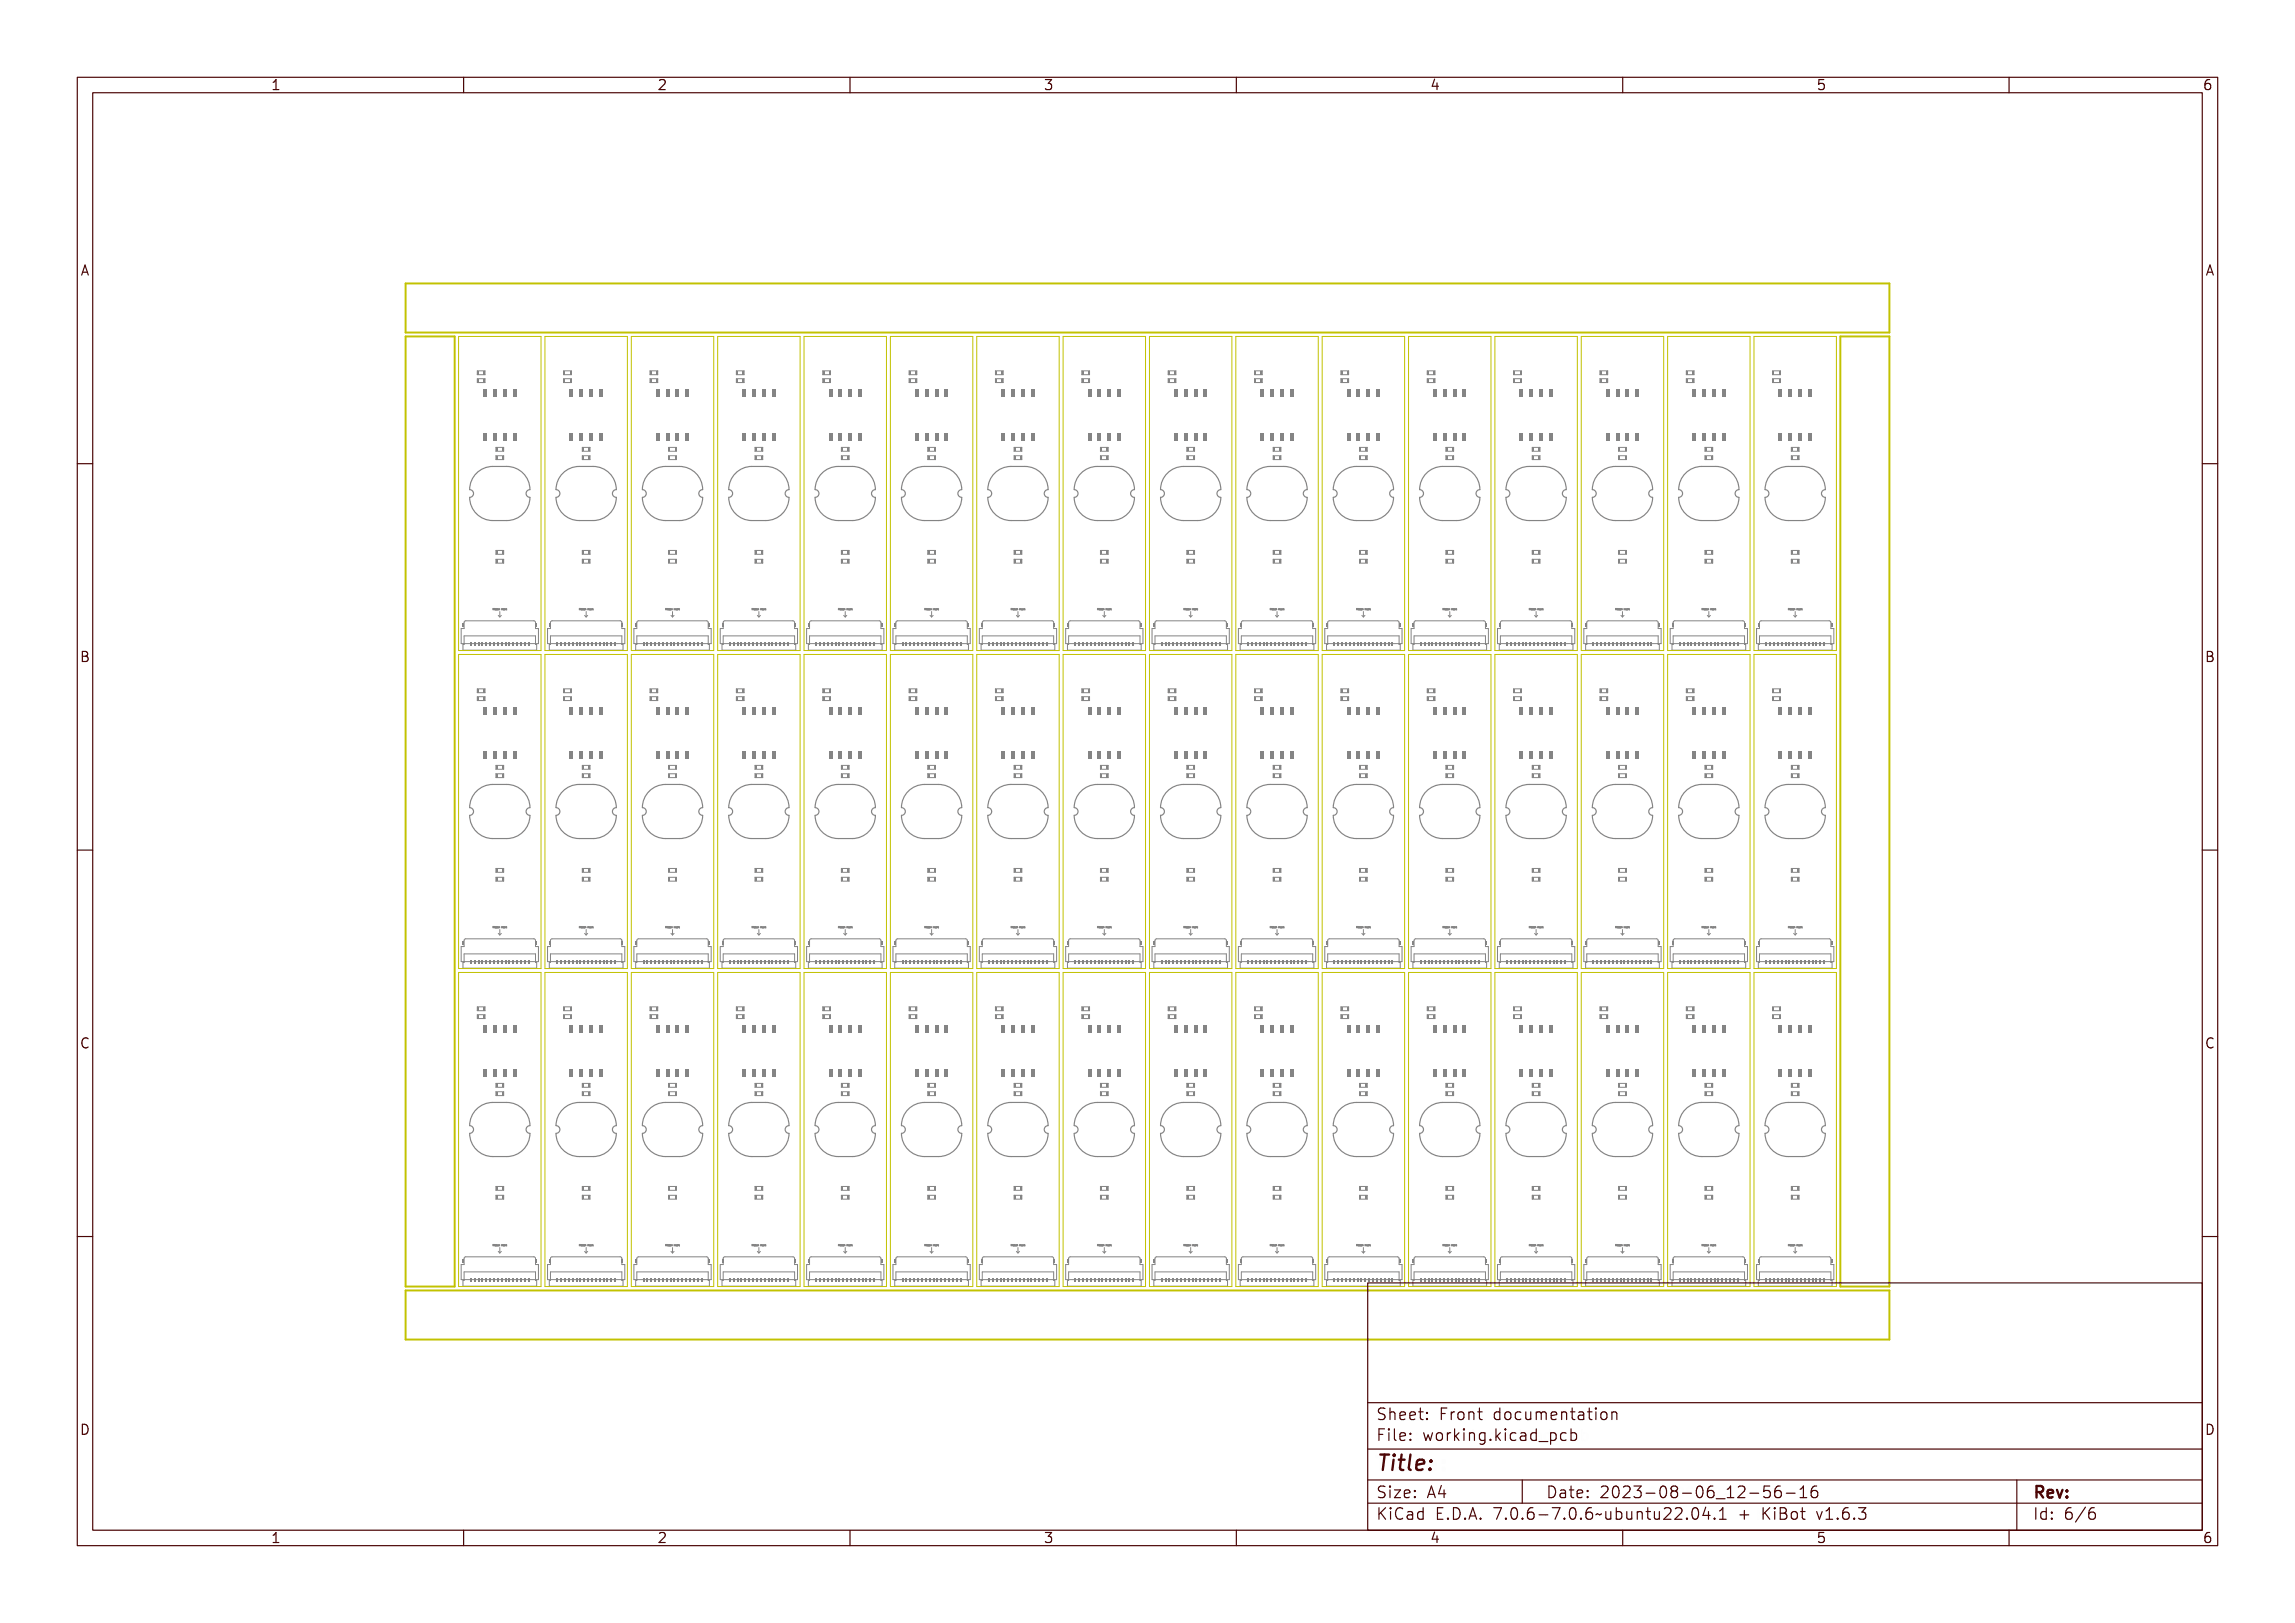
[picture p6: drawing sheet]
<svg xmlns="http://www.w3.org/2000/svg" width="297mm" height="210mm" viewBox="0 0 297 210" stroke-linecap="round" stroke-linejoin="round" font-family="sans-serif">
<defs><g id="words">
<text font-size="2.7" fill="#480000" x="178" y="190.3">Title:</text>
<g font-size="2" fill="#480000">
<text x="178" y="183.7">Sheet: Front documentation</text>
<text x="178" y="186.5">File: working.kicad_pcb</text>
<text x="178" y="193.9">Size: A4</text>
<text x="178" y="196.6">KiCad E.D.A. 7.0.6-7.0.6~ubuntu22.04.1 + KiBot v1.6.3</text>
<text x="200" y="193.9">Date: 2023-08-06_12-56-16</text>
<text x="263" y="196.6">Id: 6/6</text>
<text x="263" y="193.9">Rev:</text>
</g>
<g font-size="1.7" fill="#480000">
<text x="35" y="11.7">1</text>
<text x="85" y="11.7">2</text>
<text x="135" y="11.7">3</text>
<text x="185" y="11.7">4</text>
<text x="235" y="11.7">5</text>
<text x="285" y="11.7">6</text>
<text x="10.5" y="35.7">A</text>
<text x="285.5" y="35.7">A</text>
<text x="10.5" y="85.6">B</text>
<text x="285.5" y="85.6">B</text>
<text x="10.5" y="135.7">C</text>
<text x="285.5" y="135.7">C</text>
<text x="10.5" y="185.6">D</text>
<text x="285.5" y="185.6">D</text>
<text x="35" y="199.7">1</text>
<text x="85" y="199.7">2</text>
<text x="135" y="199.7">3</text>
<text x="185" y="199.7">4</text>
<text x="235" y="199.7">5</text>
<text x="285" y="199.7">6</text>
</g>
<g font-size=".2" fill="#848484">
<text x="63.7" y="78.9">Ribbon Insert</text>
<text x="74.9" y="78.9">Ribbon Insert</text>
<text x="86.1" y="78.9">Ribbon Insert</text>
<text x="97.3" y="78.9">Ribbon Insert</text>
<text x="108.4" y="78.9">Ribbon Insert</text>
<text x="119.6" y="78.9">Ribbon Insert</text>
<text x="130.8" y="78.9">Ribbon Insert</text>
<text x="142" y="78.9">Ribbon Insert</text>
<text x="153.1" y="78.9">Ribbon Insert</text>
<text x="164.3" y="78.9">Ribbon Insert</text>
<text x="175.5" y="78.9">Ribbon Insert</text>
<text x="186.7" y="78.9">Ribbon Insert</text>
<text x="197.8" y="78.9">Ribbon Insert</text>
<text x="209" y="78.9">Ribbon Insert</text>
<text x="220.2" y="78.9">Ribbon Insert</text>
<text x="231.4" y="78.9">Ribbon Insert</text>
<text x="63.7" y="120.1">Ribbon Insert</text>
<text x="74.9" y="120.1">Ribbon Insert</text>
<text x="86.1" y="120.1">Ribbon Insert</text>
<text x="97.3" y="120.1">Ribbon Insert</text>
<text x="108.4" y="120.1">Ribbon Insert</text>
<text x="119.6" y="120.1">Ribbon Insert</text>
<text x="130.8" y="120.1">Ribbon Insert</text>
<text x="142" y="120.1">Ribbon Insert</text>
<text x="153.1" y="120.1">Ribbon Insert</text>
<text x="164.3" y="120.1">Ribbon Insert</text>
<text x="175.5" y="120.1">Ribbon Insert</text>
<text x="186.7" y="120.1">Ribbon Insert</text>
<text x="197.8" y="120.1">Ribbon Insert</text>
<text x="209" y="120.1">Ribbon Insert</text>
<text x="220.2" y="120.1">Ribbon Insert</text>
<text x="231.4" y="120.1">Ribbon Insert</text>
<text x="63.7" y="161.2">Ribbon Insert</text>
<text x="74.9" y="161.2">Ribbon Insert</text>
<text x="86.1" y="161.2">Ribbon Insert</text>
<text x="97.3" y="161.2">Ribbon Insert</text>
<text x="108.4" y="161.2">Ribbon Insert</text>
<text x="119.6" y="161.2">Ribbon Insert</text>
<text x="130.8" y="161.2">Ribbon Insert</text>
<text x="142" y="161.2">Ribbon Insert</text>
<text x="153.1" y="161.2">Ribbon Insert</text>
<text x="164.3" y="161.2">Ribbon Insert</text>
<text x="175.5" y="161.2">Ribbon Insert</text>
<text x="186.7" y="161.2">Ribbon Insert</text>
<text x="197.8" y="161.2">Ribbon Insert</text>
<text x="209" y="161.2">Ribbon Insert</text>
<text x="220.2" y="161.2">Ribbon Insert</text>
<text x="231.4" y="161.2">Ribbon Insert</text>
</g>
</g></defs>
<g fill="none" stroke="#848484" stroke-width=".13">
<path d="M63.7 78.7l.2 .1v.1l-.1-.1-.1 .1zM63.8 78.8h.1M63.9 78.8l.1 .1h-.1zM63.9 78.7h.1M64 78.7l.1 .2h-.1zM64.2 78.7l.1 .2h-.1zM64.5 78.8h.1v.1l-.1-.1v.1zM64.8 78.7h.1v.2h-.1zM64.9 78.8h.1v.1v-.1l-.1 .1zM65.1 78.8h.1l-.1 .1zM65.2 78.8h.1l-.1 .1h.1h-.1zM65.3 78.8h.1"/>
<path d="M65.4 78.8h.1l-.1 .1zM65.5 78.8l.1 .1zM74.9 78.7l.1 .1 .1 .1-.1-.1-.1 .1zM74.9 78.8h.1zM75.1 78.8l.1 .1h-.1zM75.1 78.7h.1M75.2 78.7l.1 .2h-.1zM75.4 78.7v.2zM75.7 78.8h.1v.1l-.1-.1v.1zM76 78.7h.1v.2h-.1zM76.1 78.8h.1v.1v-.1l-.1 .1zM76.3 78.8v.1z"/>
<path d="M76.4 78.8h.1l-.1 .1h.1h-.1zM76.5 78.8h.1M76.6 78.8h.1l-.1 .1zM76.7 78.8l.1 .1zM86.1 78.7l.1 .1v.1l-.1-.1v.1zM86.1 78.8h.1zM86.3 78.8l.1 .1h-.2zM86.3 78.7h.1M86.4 78.7l.1 .2h-.1zM86.5 78.7l.1 .2h-.1zM86.8 78.8h.1v.1v-.1l-.1 .1zM87.1 78.7h.1v.2h-.1z"/>
<path d="M87.3 78.8h.1v.1l-.1-.1v.1zM87.4 78.8h.1v.1zM87.6 78.8h.1l-.1 .1h.1h-.1zM87.7 78.8h.1M87.7 78.8h.1v.1zM87.9 78.8l.1 .1zM97.3 78.7l.1 .1v.1l-.1-.1v.1zM97.3 78.8h.1zM97.4 78.8l.1 .1h-.1zM97.5 78.7h.1M97.6 78.7l.1 .2h-.1zM97.7 78.7l.1 .2h-.1z"/>
<path d="M98 78.8h.1v.1v-.1l-.1 .1zM98.3 78.7h.1v.2h-.1zM98.4 78.8h.1l.1 .1-.1-.1-.1 .1zM98.6 78.8h.1v.1zM98.8 78.8v.1zM98.8 78.8h.1M98.9 78.8h.1l-.1 .1zM99.1 78.8v.1zM108.4 78.7l.2 .1v.1l-.1-.1-.1 .1zM108.5 78.8h.1M108.6 78.8l.1 .1h-.1zM108.6 78.7h.1"/>
<path d="M108.7 78.7l.1 .2h-.1zM108.9 78.7l.1 .2h-.1zM109.2 78.8h.1v.1l-.1-.1v.1zM109.5 78.7h.1v.2h-.1zM109.6 78.8h.1v.1v-.1l-.1 .1zM109.8 78.8h.1l-.1 .1zM109.9 78.8h.1l-.1 .1h.1h-.1zM110 78.8h.1M110.1 78.8h.1l-.1 .1zM110.2 78.8l.1 .1zM119.6 78.7l.1 .1 .1 .1-.1-.1-.1 .1zM119.7 78.8h.1"/>
<path d="M119.8 78.8l.1 .1h-.1zM119.8 78.7h.1M119.9 78.7l.1 .2h-.1zM120.1 78.7l.1 .2h-.1zM120.4 78.8h.1v.1l-.1-.1v.1zM120.7 78.7h.1v.2h-.1zM120.8 78.8h.1v.1v-.1l-.1 .1zM121 78.8v.1zM121.1 78.8h.1l-.1 .1h.1h-.1zM121.2 78.8h.1M121.3 78.8h.1l-.1 .1zM121.4 78.8l.1 .1z"/>
<path d="M130.8 78.7l.1 .1v.1v-.1l-.1 .1zM130.8 78.8h.1zM131 78.8l.1 .1h-.1zM131 78.7h.1M131.1 78.7l.1 .2h-.1zM131.2 78.7l.1 .2h-.1zM131.5 78.8h.1v.1v-.1l-.1 .1zM131.8 78.7h.1v.2h-.1zM132 78.8h.1v.1l-.1-.1v.1zM132.1 78.8h.1v.1zM132.3 78.8h.1l-.1 .1h.1h-.1zM132.4 78.8h.1"/>
<path d="M132.4 78.8h.1v.1zM132.6 78.8l.1 .1zM142 78.7l.1 .1v.1l-.1-.1v.1zM142 78.8h.1zM142.1 78.8l.1 .1h-.1zM142.2 78.7h.1M142.3 78.7l.1 .2h-.1zM142.4 78.7l.1 .2h-.1zM142.7 78.8h.1v.1v-.1l-.1 .1zM143 78.7h.1v.2h-.1zM143.2 78.8l.1 .1-.1-.1v.1zM143.3 78.8h.1v.1z"/>
<path d="M143.5 78.8v.1h.1h-.1zM143.5 78.8h.1M143.6 78.8h.1l-.1 .1zM143.8 78.8v.1zM153.2 78.7l.1 .1v.1l-.1-.1v.1zM153.2 78.8h.1M153.3 78.8l.1 .1h-.1zM153.3 78.7h.1M153.5 78.7v.2zM153.6 78.7l.1 .2h-.1zM153.9 78.8h.1v.1l-.1-.1v.1zM154.2 78.7h.1v.2h-.1z"/>
<path d="M154.3 78.8h.1v.1v-.1l-.1 .1zM154.5 78.8h.1l-.1 .1zM154.6 78.8h.1l-.1 .1h.1h-.1zM154.7 78.8h.1M154.8 78.8h.1l-.1 .1zM154.9 78.8l.1 .1zM164.3 78.7l.1 .1 .1 .1-.1-.1-.1 .1zM164.4 78.8h.1M164.5 78.8l.1 .1h-.1zM164.5 78.7h.1M164.6 78.7l.1 .2h-.1zM164.8 78.7l.1 .2h-.1z"/>
<path d="M165.1 78.8h.1v.1l-.1-.1v.1zM165.4 78.7h.1v.2h-.1zM165.5 78.8h.1v.1v-.1l-.1 .1zM165.7 78.8v.1zM165.8 78.8h.1l-.1 .1h.1h-.1zM165.9 78.8h.1M166 78.8h.1l-.1 .1zM166.1 78.8l.1 .1zM175.5 78.7l.1 .1v.1v-.1l-.1 .1zM175.5 78.8h.1zM175.7 78.8l.1 .1h-.1zM175.7 78.7h.1"/>
<path d="M175.8 78.7l.1 .2h-.1zM176 78.7v.2zM176.2 78.8h.1v.1v-.1l-.1 .1zM176.5 78.7h.1v.2h-.1zM176.7 78.8h.1v.1l-.1-.1v.1zM176.8 78.8h.1v.1zM177 78.8h.1l-.1 .1h.1h-.1zM177.1 78.8h.1M177.1 78.8h.1v.1zM177.3 78.8l.1 .1zM186.7 78.7l.1 .1v.1l-.1-.1v.1zM186.7 78.8h.1z"/>
<path d="M186.8 78.8l.1 .1h-.1zM186.9 78.7h.1M187 78.7l.1 .2h-.1zM187.1 78.7l.1 .2h-.1zM187.4 78.8h.1v.1v-.1l-.1 .1zM187.7 78.7h.1v.2h-.1zM187.9 78.8h.1v.1l-.1-.1v.1zM188 78.8h.1v.1zM188.2 78.8v.1h.1h-.1zM188.2 78.8h.1M188.3 78.8h.1l-.1 .1zM188.5 78.8v.1z"/>
<path d="M197.9 78.7l.1 .1v.1l-.1-.1v.1zM197.9 78.8h.1M198 78.8l.1 .1h-.1zM198.1 78.7h.1M198.2 78.7v.2zM198.3 78.7l.1 .2h-.1zM198.6 78.8h.1v.1l-.1-.1v.1zM198.9 78.7h.1v.2h-.1zM199 78.8h.1v.1v-.1l-.1 .1zM199.2 78.8h.1l-.1 .1zM199.3 78.8h.1l-.1 .1h.1h-.1zM199.4 78.8h.1"/>
<path d="M199.5 78.8h.1l-.1 .1zM199.6 78.8l.1 .1zM209 78.7l.1 .1 .1 .1-.1-.1-.1 .1zM209.1 78.8h.1M209.2 78.8l.1 .1h-.1zM209.2 78.7h.1M209.3 78.7l.1 .2h-.1zM209.5 78.7l.1 .2h-.1zM209.8 78.8h.1v.1l-.1-.1v.1zM210.1 78.7h.1v.2h-.1zM210.2 78.8h.1v.1v-.1l-.1 .1zM210.4 78.8h.1l-.1 .1z"/>
<path d="M210.5 78.8h.1l-.1 .1h.1h-.1zM210.6 78.8h.1M210.7 78.8h.1l-.1 .1zM210.8 78.8l.1 .1zM220.2 78.7l.1 .1v.1v-.1l-.1 .1zM220.2 78.8h.1zM220.4 78.8l.1 .1h-.1zM220.4 78.7h.1M220.5 78.7l.1 .2h-.1zM220.7 78.7v.2zM220.9 78.8h.1l.1 .1-.1-.1-.1 .1zM221.2 78.7h.1v.2h-.1z"/>
<path d="M221.4 78.8h.1v.1l-.1-.1v.1zM221.6 78.8v.1zM221.7 78.8h.1l-.1 .1h.1h-.1zM221.8 78.8h.1M221.8 78.8h.1v.1zM222 78.8l.1 .1zM231.4 78.7l.1 .1v.1l-.1-.1v.1zM231.4 78.8h.1zM231.5 78.8l.1 .1h-.1zM231.6 78.7h.1M231.7 78.7l.1 .2h-.1zM231.8 78.7l.1 .2h-.1z"/>
<path d="M232.1 78.8h.1v.1v-.1l-.1 .1zM232.4 78.7h.1v.2h-.1zM232.6 78.8h.1v.1l-.1-.1v.1zM232.7 78.8h.1v.1zM232.9 78.8v.1h.1h-.1zM232.9 78.8h.1M233 78.8h.1l-.1 .1zM233.2 78.8v.1zM63.7 119.9h.2v.2l-.1-.1-.1 .1zM63.8 119.9v.1zM63.9 119.9l.1 .2h-.1zM63.9 119.9h.1"/>
<path d="M64 119.9l.1 .2h-.1zM64.2 119.9l.1 .2h-.1zM64.5 119.9h.1v.2l-.1-.2v.2zM64.8 119.9h.1v.2h-.1zM64.9 119.9h.1v.2v-.2l-.1 .2zM65.1 119.9h.1l-.1 .2zM65.2 120l.1-.1-.1 .1 .1 .1h-.1zM65.3 120h.1M65.4 119.9h.1l-.1 .2zM65.5 119.9l.1 .2zM74.9 119.9h.1l.1 .2-.1-.1-.1 .1zM74.9 119.9l.1 .1z"/>
<path d="M75.1 119.9l.1 .2h-.1zM75.1 119.9h.1M75.2 119.9l.1 .2h-.1zM75.4 119.9v.2zM75.7 119.9h.1v.2l-.1-.2v.2zM76 119.9h.1v.2h-.1zM76.1 119.9h.1v.2v-.2l-.1 .2zM76.3 119.9v.2zM76.4 120l.1-.1-.1 .1 .1 .1h-.1zM76.5 120h.1M76.6 119.9h.1l-.1 .2zM76.7 119.9l.1 .2z"/>
<path d="M86.1 119.9h.1v.2l-.1-.1v.1zM86.1 119.9l.1 .1zM86.3 119.9l.1 .2h-.2zM86.3 119.9h.1M86.4 119.9l.1 .2h-.1zM86.5 119.9l.1 .2h-.1zM86.8 119.9h.1v.2v-.2l-.1 .2zM87.1 119.9h.1v.2h-.1zM87.3 119.9h.1v.2l-.1-.2v.2zM87.4 119.9h.1v.2zM87.6 120l.1-.1-.1 .1 .1 .1h-.1zM87.7 120h.1"/>
<path d="M87.7 119.9h.1v.2zM87.9 119.9l.1 .2zM97.3 119.9h.1v.2l-.1-.1v.1zM97.3 119.9l.1 .1zM97.4 119.9l.1 .2h-.1zM97.5 119.9h.1M97.6 119.9l.1 .2h-.1zM97.7 119.9l.1 .2h-.1zM98 119.9h.1v.2v-.2l-.1 .2zM98.3 119.9h.1v.2h-.1zM98.4 119.9h.1l.1 .2-.1-.2-.1 .2zM98.6 119.9h.1v.2z"/>
<path d="M98.8 120v-.1v.1v.1zM98.8 120h.1M98.9 119.9h.1l-.1 .2zM99.1 119.9v.2zM108.4 119.9h.2v.2l-.1-.1-.1 .1zM108.5 119.9v.1zM108.6 119.9l.1 .2h-.1zM108.6 119.9h.1M108.7 119.9l.1 .2h-.1zM108.9 119.9l.1 .2h-.1zM109.2 119.9h.1v.2l-.1-.2v.2zM109.5 119.9h.1v.2h-.1z"/>
<path d="M109.6 119.9h.1v.2v-.2l-.1 .2zM109.8 119.9h.1l-.1 .2zM109.9 120l.1-.1-.1 .1 .1 .1h-.1zM110 120h.1M110.1 119.9h.1l-.1 .2zM110.2 119.9l.1 .2zM119.6 119.9h.1l.1 .2-.1-.1-.1 .1zM119.7 119.9v.1zM119.8 119.9l.1 .2h-.1zM119.8 119.9h.1M119.9 119.9l.1 .2h-.1zM120.1 119.9l.1 .2h-.1z"/>
<path d="M120.4 119.9h.1v.2l-.1-.2v.2zM120.7 119.9h.1v.2h-.1zM120.8 119.9h.1v.2v-.2l-.1 .2zM121 119.9v.2zM121.1 120l.1-.1-.1 .1 .1 .1h-.1zM121.2 120h.1M121.3 119.9h.1l-.1 .2zM121.4 119.9l.1 .2zM130.8 119.9h.1v.2v-.1l-.1 .1zM130.8 119.9l.1 .1zM131 119.9l.1 .2h-.1zM131 119.9h.1"/>
<path d="M131.1 119.9l.1 .2h-.1zM131.2 119.9l.1 .2h-.1zM131.5 119.9h.1v.2v-.2l-.1 .2zM131.8 119.9h.1v.2h-.1zM132 119.9h.1v.2l-.1-.2v.2zM132.1 119.9h.1v.2zM132.3 120l.1-.1-.1 .1 .1 .1h-.1zM132.4 120h.1M132.4 119.9h.1v.2zM132.6 119.9l.1 .2zM142 119.9h.1v.2l-.1-.1v.1zM142 119.9l.1 .1z"/>
<path d="M142.1 119.9l.1 .2h-.1zM142.2 119.9h.1M142.3 119.9l.1 .2h-.1zM142.4 119.9l.1 .2h-.1zM142.7 119.9h.1v.2v-.2l-.1 .2zM143 119.9h.1v.2h-.1zM143.2 119.9l.1 .2-.1-.2v.2zM143.3 119.9h.1v.2zM143.5 120v-.1v.1l.1 .1h-.1zM143.5 120h.1M143.6 119.9h.1l-.1 .2zM143.8 119.9v.2z"/>
<path d="M153.2 119.9h.1v.2l-.1-.1v.1zM153.2 119.9v.1zM153.3 119.9l.1 .2h-.1zM153.3 119.9h.1M153.5 119.9v.2zM153.6 119.9l.1 .2h-.1zM153.9 119.9h.1v.2l-.1-.2v.2zM154.2 119.9h.1v.2h-.1zM154.3 119.9h.1v.2v-.2l-.1 .2zM154.5 119.9h.1l-.1 .2zM154.6 120l.1-.1-.1 .1 .1 .1h-.1zM154.7 120h.1"/>
<path d="M154.8 119.9h.1l-.1 .2zM154.9 119.9l.1 .2zM164.3 119.9h.1l.1 .2-.1-.1-.1 .1zM164.4 119.9v.1zM164.5 119.9l.1 .2h-.1zM164.5 119.9h.1M164.6 119.9l.1 .2h-.1zM164.8 119.9l.1 .2h-.1zM165.1 119.9h.1v.2l-.1-.2v.2zM165.4 119.9h.1v.2h-.1zM165.5 119.9h.1v.2v-.2l-.1 .2zM165.7 119.9v.2z"/>
<path d="M165.8 120l.1-.1-.1 .1 .1 .1h-.1zM165.9 120h.1M166 119.9h.1l-.1 .2zM166.1 119.9l.1 .2zM175.5 119.9h.1v.2v-.1l-.1 .1zM175.5 119.9l.1 .1zM175.7 119.9l.1 .2h-.1zM175.7 119.9h.1M175.8 119.9l.1 .2h-.1zM176 119.9v.2zM176.2 119.9h.1v.2v-.2l-.1 .2zM176.5 119.9h.1v.2h-.1z"/>
<path d="M176.7 119.9h.1v.2l-.1-.2v.2zM176.8 119.9h.1v.2zM177 120l.1-.1-.1 .1 .1 .1h-.1zM177.1 120h.1M177.1 119.9h.1v.2zM177.3 119.9l.1 .2zM186.7 119.9h.1v.2l-.1-.1v.1zM186.7 119.9l.1 .1zM186.8 119.9l.1 .2h-.1zM186.9 119.9h.1M187 119.9l.1 .2h-.1zM187.1 112.4h1v.5h-1z"/>
<path d="M187.1 119.9l.1 .2h-.1zM187.4 119.9h.1v.2v-.2l-.1 .2zM187.7 119.9h.1v.2h-.1zM187.9 119.9h.1v.2l-.1-.2v.2zM188 119.9h.1v.2zM188.2 120v-.1v.1l.1 .1h-.1zM188.2 120h.1M188.3 119.9h.1l-.1 .2zM188.5 119.9v.2zM197.9 119.9h.1v.2l-.1-.1v.1zM197.9 119.9v.1zM198 119.9l.1 .2h-.1z"/>
<path d="M198.1 119.9h.1M198.2 119.9v.2zM198.3 119.9l.1 .2h-.1zM198.6 119.9h.1v.2l-.1-.2v.2zM198.9 119.9h.1v.2h-.1zM199 119.9h.1v.2v-.2l-.1 .2zM199.2 119.9h.1l-.1 .2zM199.3 120l.1-.1-.1 .1 .1 .1h-.1zM199.4 120h.1M199.5 119.9h.1l-.1 .2zM199.6 119.9l.1 .2zM209 119.9h.1l.1 .2-.1-.1-.1 .1z"/>
<path d="M209.1 119.9v.1zM209.2 119.9l.1 .2h-.1zM209.2 119.9h.1M209.3 119.9l.1 .2h-.1zM209.5 119.9l.1 .2h-.1zM209.8 119.9h.1v.2l-.1-.2v.2zM210.1 119.9h.1v.2h-.1zM210.2 119.9h.1v.2v-.2l-.1 .2zM210.4 119.9h.1l-.1 .2zM210.5 120l.1-.1-.1 .1 .1 .1h-.1zM210.6 120h.1M210.7 119.9h.1l-.1 .2z"/>
<path d="M210.8 119.9l.1 .2zM220.2 119.9h.1v.2v-.1l-.1 .1zM220.2 119.9l.1 .1zM220.4 119.9l.1 .2h-.1zM220.4 119.9h.1M220.5 119.9l.1 .2h-.1zM220.7 119.9v.2zM220.9 119.9h.1l.1 .2-.1-.2-.1 .2zM221.2 119.9h.1v.2h-.1zM221.4 119.9h.1v.2l-.1-.2v.2zM221.6 119.9v.2zM221.7 120l.1-.1-.1 .1 .1 .1h-.1z"/>
<path d="M221.8 120h.1M221.8 119.9h.1v.2zM222 119.9l.1 .2zM231.4 119.9h.1v.2l-.1-.1v.1zM231.4 119.9l.1 .1zM231.5 119.9l.1 .2h-.1zM231.6 119.9h.1M231.7 119.9l.1 .2h-.1zM231.8 119.9l.1 .2h-.1zM232.1 119.9h.1v.2v-.2l-.1 .2zM232.4 119.9h.1v.2h-.1zM232.6 119.9h.1v.2l-.1-.2v.2z"/>
<path d="M232.7 119.9h.1v.2zM232.9 120v-.1v.1l.1 .1h-.1zM232.9 120h.1M233 119.9h.1l-.1 .2zM233.2 119.9v.2zM63.7 161l.2 .1v.1l-.1-.1-.1 .1zM63.8 161.1h.1M63.9 161.1l.1 .1h-.1zM63.9 161h.1M64 161l.1 .2h-.1zM64.2 161l.1 .2h-.1zM64.5 161.1h.1v.1l-.1-.1v.1z"/>
<path d="M64.8 161h.1v.2h-.1zM64.9 161.1h.1v.1v-.1l-.1 .1zM65.1 161.1h.1l-.1 .1zM65.2 161.1h.1l-.1 .1h.1h-.1zM65.3 161.1h.1M65.4 161.1h.1l-.1 .1zM65.5 161l.1 .2zM74.9 161l.1 .1 .1 .1-.1-.1-.1 .1zM74.9 161.1h.1zM75.1 161.1l.1 .1h-.1zM75.1 161h.1M75.2 161l.1 .2h-.1z"/>
<path d="M75.4 161v.2zM75.7 161.1h.1v.1l-.1-.1v.1zM76 161h.1v.2h-.1zM76.1 161.1h.1v.1v-.1l-.1 .1zM76.3 161.1v.1zM76.4 161.1h.1l-.1 .1h.1h-.1zM76.5 161.1h.1M76.6 161.1h.1l-.1 .1zM76.7 161l.1 .2zM86.1 161l.1 .1v.1l-.1-.1v.1zM86.1 161.1h.1zM86.3 161.1l.1 .1h-.2z"/>
<path d="M86.3 161h.1M86.4 161l.1 .2h-.1zM86.5 161l.1 .2h-.1zM86.8 161.1h.1v.1v-.1l-.1 .1zM87.1 161h.1v.2h-.1zM87.3 161.1h.1v.1l-.1-.1v.1zM87.4 161.1h.1v.1zM87.6 161.1h.1l-.1 .1h.1h-.1zM87.7 161.1h.1M87.7 161.1h.1v.1zM87.9 161l.1 .2zM97.3 161l.1 .1v.1l-.1-.1v.1z"/>
<path d="M97.3 161.1h.1zM97.4 161.1l.1 .1h-.1zM97.5 161h.1M97.6 161l.1 .2h-.1zM97.7 161l.1 .2h-.1zM98 161.1h.1v.1v-.1l-.1 .1zM98.3 161h.1v.2h-.1zM98.4 161.1h.1l.1 .1-.1-.1-.1 .1zM98.6 161.1h.1v.1zM98.8 161.1v.1zM98.8 161.1h.1M98.9 161.1h.1l-.1 .1z"/>
<path d="M99.1 161v.2zM108.4 161l.2 .1v.1l-.1-.1-.1 .1zM108.5 161.1h.1M108.6 161.1l.1 .1h-.1zM108.6 161h.1M108.7 161l.1 .2h-.1zM108.9 161l.1 .2h-.1zM109.2 161.1h.1v.1l-.1-.1v.1zM109.5 161h.1v.2h-.1zM109.6 161.1h.1v.1v-.1l-.1 .1zM109.8 161.1h.1l-.1 .1zM109.9 161.1h.1l-.1 .1h.1h-.1z"/>
<path d="M110 161.1h.1M110.1 161.1h.1l-.1 .1zM110.2 161l.1 .2zM119.6 161l.1 .1 .1 .1-.1-.1-.1 .1zM119.7 161.1h.1M119.8 161.1l.1 .1h-.1zM119.8 161h.1M119.9 161l.1 .2h-.1zM120.1 161l.1 .2h-.1zM120.4 161.1h.1v.1l-.1-.1v.1zM120.7 161h.1v.2h-.1zM120.8 161.1h.1v.1v-.1l-.1 .1z"/>
<path d="M121 161.1v.1zM121.1 161.1h.1l-.1 .1h.1h-.1zM121.2 161.1h.1M121.3 161.1h.1l-.1 .1zM121.4 161l.1 .2zM130.8 161l.1 .1v.1v-.1l-.1 .1zM130.8 161.1h.1zM131 161.1l.1 .1h-.1zM131 161h.1M131.1 161l.1 .2h-.1zM131.2 161l.1 .2h-.1zM131.5 161.1h.1v.1v-.1l-.1 .1z"/>
<path d="M131.8 161h.1v.2h-.1zM132 161.1h.1v.1l-.1-.1v.1zM132.1 161.1h.1v.1zM132.3 161.1h.1l-.1 .1h.1h-.1zM132.4 161.1h.1M132.4 161.1h.1v.1zM132.6 161l.1 .2zM142 161l.1 .1v.1l-.1-.1v.1zM142 161.1h.1zM142.1 161.1l.1 .1h-.1zM142.2 161h.1M142.3 161l.1 .2h-.1z"/>
<path d="M142.4 161l.1 .2h-.1zM142.7 161.1h.1v.1v-.1l-.1 .1zM143 161h.1v.2h-.1zM143.2 161.1l.1 .1-.1-.1v.1zM143.3 161.1h.1v.1zM143.5 161.1v.1h.1h-.1zM143.5 161.1h.1M143.6 161.1h.1l-.1 .1zM143.8 161v.2zM153.2 161l.1 .1v.1l-.1-.1v.1zM153.2 161.1h.1M153.3 161.1l.1 .1h-.1z"/>
<path d="M153.3 161h.1M153.5 161v.2zM153.6 161l.1 .2h-.1zM153.9 161.1h.1v.1l-.1-.1v.1zM154.2 161h.1v.2h-.1zM154.3 161.1h.1v.1v-.1l-.1 .1zM154.5 161.1h.1l-.1 .1zM154.6 161.1h.1l-.1 .1h.1h-.1zM154.7 161.1h.1M154.8 161.1h.1l-.1 .1zM154.9 161l.1 .2zM164.3 161l.1 .1 .1 .1-.1-.1-.1 .1z"/>
<path d="M164.4 161.1h.1M164.5 161.1l.1 .1h-.1zM164.5 161h.1M164.6 161l.1 .2h-.1zM164.8 161l.1 .2h-.1zM165.1 161.1h.1v.1l-.1-.1v.1zM165.4 161h.1v.2h-.1zM165.5 161.1h.1v.1v-.1l-.1 .1zM165.7 161.1v.1zM165.8 161.1h.1l-.1 .1h.1h-.1zM165.9 161.1h.1M166 161.1h.1l-.1 .1z"/>
<path d="M166.1 161l.1 .2zM175.5 161l.1 .1v.1v-.1l-.1 .1zM175.5 161.1h.1zM175.7 161.1l.1 .1h-.1zM175.7 161h.1M175.8 161l.1 .2h-.1zM176 161v.2zM176.2 161.1h.1v.1v-.1l-.1 .1zM176.5 161h.1v.2h-.1zM176.7 161.1h.1v.1l-.1-.1v.1zM176.8 161.1h.1v.1zM177 161.1h.1l-.1 .1h.1h-.1z"/>
<path d="M177.1 161.1h.1M177.1 161.1h.1v.1zM177.3 161l.1 .2zM186.7 161l.1 .1v.1l-.1-.1v.1zM186.7 161.1h.1zM186.8 161.1l.1 .1h-.1zM186.9 161h.1M187 161l.1 .2h-.1zM187.1 161l.1 .2h-.1zM187.4 161.1h.1v.1v-.1l-.1 .1zM187.7 161h.1v.2h-.1zM187.9 161.1h.1v.1l-.1-.1v.1z"/>
<path d="M188 161.1h.1v.1zM188.2 161.1v.1h.1h-.1zM188.2 161.1h.1M188.3 161.1h.1l-.1 .1zM188.5 161v.2zM197.9 161l.1 .1v.1l-.1-.1v.1zM197.9 161.1h.1M198 161.1l.1 .1h-.1zM198.1 161h.1M198.2 161v.2zM198.3 161l.1 .2h-.1zM198.6 161.1h.1v.1l-.1-.1v.1z"/>
<path d="M198.9 161h.1v.2h-.1zM199 161.1h.1v.1v-.1l-.1 .1zM199.2 161.1h.1l-.1 .1zM199.3 161.1h.1l-.1 .1h.1h-.1zM199.4 161.1h.1M199.5 161.1h.1l-.1 .1zM199.6 161l.1 .2zM209 161l.1 .1 .1 .1-.1-.1-.1 .1zM209.1 161.1h.1M209.2 161.1l.1 .1h-.1zM209.2 161h.1M209.3 161l.1 .2h-.1z"/>
<path d="M209.5 161l.1 .2h-.1zM209.8 161.1h.1v.1l-.1-.1v.1zM210.1 161h.1v.2h-.1zM210.2 161.1h.1v.1v-.1l-.1 .1zM210.4 161.1h.1l-.1 .1zM210.5 161.1h.1l-.1 .1h.1h-.1zM210.6 161.1h.1M210.7 161.1h.1l-.1 .1zM210.8 161l.1 .2zM220.2 161l.1 .1v.1v-.1l-.1 .1zM220.2 161.1h.1zM220.4 161.1l.1 .1h-.1z"/>
<path d="M220.4 161h.1M220.5 161l.1 .2h-.1zM220.7 161v.2zM220.9 161.1h.1l.1 .1-.1-.1-.1 .1zM221.2 161h.1v.2h-.1zM221.4 161.1h.1v.1l-.1-.1v.1zM221.6 161.1v.1zM221.7 161.1h.1l-.1 .1h.1h-.1zM221.8 161.1h.1M221.8 161.1h.1v.1zM222 161l.1 .2zM231.4 161l.1 .1v.1l-.1-.1v.1z"/>
<path d="M231.4 161.1h.1zM231.5 161.1l.1 .1h-.1zM231.6 161h.1M231.7 161l.1 .2h-.1zM231.8 161l.1 .2h-.1zM232.1 161.1h.1v.1v-.1l-.1 .1zM232.4 161h.1v.2h-.1zM232.6 161.1h.1v.1l-.1-.1v.1zM232.7 161.1h.1v.1zM232.9 161.1v.1h.1h-.1zM232.9 161.1h.1M233 161.1h.1l-.1 .1z"/>
<path d="M233.2 161v.2z"/>
<circle cx="64.1" cy="78.9" r=".05"/>
<circle cx="64.2" cy="78.9" r=".05"/>
<circle cx="64.4" cy="78.9" r=".07"/>
<circle cx="64.4" cy="78.8" r=".05"/>
<circle cx="75.3" cy="78.9" r=".05"/>
<circle cx="75.4" cy="78.9" r=".05"/>
<circle cx="75.6" cy="78.9" r=".07"/>
<circle cx="75.6" cy="78.8" r=".05"/>
<circle cx="86.4" cy="78.9" r=".05"/>
<circle cx="86.6" cy="78.9" r=".05"/>
<circle cx="86.7" cy="78.9" r=".07"/>
<circle cx="86.7" cy="78.8" r=".05"/>
<circle cx="97.6" cy="78.9" r=".05"/>
<circle cx="97.8" cy="78.9" r=".05"/>
<circle cx="97.9" cy="78.9" r=".07"/>
<circle cx="97.9" cy="78.8" r=".05"/>
<circle cx="108.8" cy="78.9" r=".05"/>
<circle cx="108.9" cy="78.9" r=".05"/>
<circle cx="109.1" cy="78.9" r=".07"/>
<circle cx="109.1" cy="78.8" r=".05"/>
<circle cx="120" cy="78.9" r=".05"/>
<circle cx="120.1" cy="78.9" r=".05"/>
<circle cx="120.3" cy="78.9" r=".07"/>
<circle cx="120.3" cy="78.8" r=".05"/>
<circle cx="131.1" cy="78.9" r=".05"/>
<circle cx="131.3" cy="78.9" r=".05"/>
<circle cx="131.4" cy="78.9" r=".07"/>
<circle cx="131.5" cy="78.8" r=".05"/>
<circle cx="142.3" cy="78.9" r=".05"/>
<circle cx="142.5" cy="78.9" r=".05"/>
<circle cx="142.6" cy="78.9" r=".07"/>
<circle cx="142.6" cy="78.8" r=".05"/>
<circle cx="153.5" cy="78.9" r=".05"/>
<circle cx="153.6" cy="78.9" r=".05"/>
<circle cx="153.8" cy="78.9" r=".07"/>
<circle cx="153.8" cy="78.8" r=".05"/>
<circle cx="164.7" cy="78.9" r=".05"/>
<circle cx="164.8" cy="78.9" r=".05"/>
<circle cx="165" cy="78.9" r=".07"/>
<circle cx="165" cy="78.8" r=".05"/>
<circle cx="175.8" cy="78.9" r=".05"/>
<circle cx="176" cy="78.9" r=".05"/>
<circle cx="176.1" cy="78.9" r=".07"/>
<circle cx="176.2" cy="78.8" r=".05"/>
<circle cx="187" cy="78.9" r=".05"/>
<circle cx="187.2" cy="78.9" r=".05"/>
<circle cx="187.3" cy="78.9" r=".07"/>
<circle cx="187.3" cy="78.8" r=".05"/>
<circle cx="198.2" cy="78.9" r=".05"/>
<circle cx="198.3" cy="78.9" r=".05"/>
<circle cx="198.5" cy="78.9" r=".07"/>
<circle cx="198.5" cy="78.8" r=".05"/>
<circle cx="209.4" cy="78.9" r=".05"/>
<circle cx="209.5" cy="78.9" r=".05"/>
<circle cx="209.7" cy="78.9" r=".07"/>
<circle cx="209.7" cy="78.8" r=".05"/>
<circle cx="220.6" cy="78.9" r=".05"/>
<circle cx="220.7" cy="78.9" r=".05"/>
<circle cx="220.8" cy="78.9" r=".07"/>
<circle cx="220.9" cy="78.8" r=".05"/>
<circle cx="231.7" cy="78.9" r=".05"/>
<circle cx="231.9" cy="78.9" r=".05"/>
<circle cx="232" cy="78.9" r=".07"/>
<circle cx="232" cy="78.8" r=".05"/>
<circle cx="64.1" cy="120" r=".05"/>
<circle cx="64.2" cy="120" r=".05"/>
<circle cx="64.4" cy="120" r=".05"/>
<circle cx="75.3" cy="120" r=".05"/>
<circle cx="75.4" cy="120" r=".05"/>
<circle cx="75.6" cy="120" r=".05"/>
<circle cx="86.4" cy="120" r=".05"/>
<circle cx="86.6" cy="120" r=".05"/>
<circle cx="86.7" cy="120" r=".05"/>
<circle cx="97.6" cy="120" r=".05"/>
<circle cx="97.8" cy="120" r=".05"/>
<circle cx="97.9" cy="120" r=".05"/>
<circle cx="108.8" cy="120" r=".05"/>
<circle cx="108.9" cy="120" r=".05"/>
<circle cx="109.1" cy="120" r=".05"/>
<circle cx="120" cy="120" r=".05"/>
<circle cx="120.1" cy="120" r=".05"/>
<circle cx="120.3" cy="120" r=".05"/>
<circle cx="131.1" cy="120" r=".05"/>
<circle cx="131.3" cy="120" r=".05"/>
<circle cx="131.5" cy="120" r=".05"/>
<circle cx="142.3" cy="120" r=".05"/>
<circle cx="142.5" cy="120" r=".05"/>
<circle cx="142.6" cy="120" r=".05"/>
<circle cx="153.5" cy="120" r=".05"/>
<circle cx="153.6" cy="120" r=".05"/>
<circle cx="153.8" cy="120" r=".05"/>
<circle cx="164.7" cy="120" r=".05"/>
<circle cx="164.8" cy="120" r=".05"/>
<circle cx="165" cy="120" r=".05"/>
<circle cx="175.8" cy="120" r=".05"/>
<circle cx="176" cy="120" r=".05"/>
<circle cx="176.2" cy="120" r=".05"/>
<circle cx="187" cy="120" r=".05"/>
<circle cx="187.2" cy="120" r=".05"/>
<circle cx="187.3" cy="120" r=".05"/>
<circle cx="198.2" cy="120" r=".05"/>
<circle cx="198.3" cy="120" r=".05"/>
<circle cx="198.5" cy="120" r=".05"/>
<circle cx="209.4" cy="120" r=".05"/>
<circle cx="209.5" cy="120" r=".05"/>
<circle cx="209.7" cy="120" r=".05"/>
<circle cx="220.6" cy="120" r=".05"/>
<circle cx="220.7" cy="120" r=".05"/>
<circle cx="220.9" cy="120" r=".05"/>
<circle cx="231.7" cy="120" r=".05"/>
<circle cx="231.9" cy="120" r=".05"/>
<circle cx="232" cy="120" r=".05"/>
<circle cx="64.4" cy="120" r=".07"/>
<circle cx="75.6" cy="120" r=".07"/>
<circle cx="86.7" cy="120" r=".07"/>
<circle cx="97.9" cy="120" r=".07"/>
<circle cx="109.1" cy="120" r=".07"/>
<circle cx="120.3" cy="120" r=".07"/>
<circle cx="131.4" cy="120" r=".07"/>
<circle cx="142.6" cy="120" r=".07"/>
<circle cx="153.8" cy="120" r=".07"/>
<circle cx="165" cy="120" r=".07"/>
<circle cx="176.1" cy="120" r=".07"/>
<circle cx="187.3" cy="120" r=".07"/>
<circle cx="198.5" cy="120" r=".07"/>
<circle cx="209.7" cy="120" r=".07"/>
<circle cx="220.8" cy="120" r=".07"/>
<circle cx="232" cy="120" r=".07"/>
<circle cx="64.1" cy="161.1" r=".05"/>
<circle cx="64.2" cy="161.1" r=".05"/>
<circle cx="64.4" cy="161.1" r=".07"/>
<circle cx="64.4" cy="161.1" r=".05"/>
<circle cx="75.3" cy="161.1" r=".05"/>
<circle cx="75.4" cy="161.1" r=".05"/>
<circle cx="75.6" cy="161.1" r=".07"/>
<circle cx="75.6" cy="161.1" r=".05"/>
<circle cx="86.4" cy="161.1" r=".05"/>
<circle cx="86.6" cy="161.1" r=".05"/>
<circle cx="86.7" cy="161.1" r=".07"/>
<circle cx="86.7" cy="161.1" r=".05"/>
<circle cx="97.6" cy="161.1" r=".05"/>
<circle cx="97.8" cy="161.1" r=".05"/>
<circle cx="97.9" cy="161.1" r=".07"/>
<circle cx="97.9" cy="161.1" r=".05"/>
<circle cx="108.8" cy="161.1" r=".05"/>
<circle cx="108.9" cy="161.1" r=".05"/>
<circle cx="109.1" cy="161.1" r=".07"/>
<circle cx="109.1" cy="161.1" r=".05"/>
<circle cx="120" cy="161.1" r=".05"/>
<circle cx="120.1" cy="161.1" r=".05"/>
<circle cx="120.3" cy="161.1" r=".07"/>
<circle cx="120.3" cy="161.1" r=".05"/>
<circle cx="131.1" cy="161.1" r=".05"/>
<circle cx="131.3" cy="161.1" r=".05"/>
<circle cx="131.4" cy="161.1" r=".07"/>
<circle cx="131.5" cy="161.1" r=".05"/>
<circle cx="142.3" cy="161.1" r=".05"/>
<circle cx="142.5" cy="161.1" r=".05"/>
<circle cx="142.6" cy="161.1" r=".07"/>
<circle cx="142.6" cy="161.1" r=".05"/>
<circle cx="153.5" cy="161.1" r=".05"/>
<circle cx="153.6" cy="161.1" r=".05"/>
<circle cx="153.8" cy="161.1" r=".07"/>
<circle cx="153.8" cy="161.1" r=".05"/>
<circle cx="164.7" cy="161.1" r=".05"/>
<circle cx="164.8" cy="161.1" r=".05"/>
<circle cx="165" cy="161.1" r=".07"/>
<circle cx="165" cy="161.1" r=".05"/>
<circle cx="175.8" cy="161.1" r=".05"/>
<circle cx="176" cy="161.1" r=".05"/>
<circle cx="176.1" cy="161.1" r=".07"/>
<circle cx="176.2" cy="161.1" r=".05"/>
<circle cx="187" cy="161.1" r=".05"/>
<circle cx="187.2" cy="161.1" r=".05"/>
<circle cx="187.3" cy="161.1" r=".07"/>
<circle cx="187.3" cy="161.1" r=".05"/>
<circle cx="198.2" cy="161.1" r=".05"/>
<circle cx="198.3" cy="161.1" r=".05"/>
<circle cx="198.5" cy="161.1" r=".07"/>
<circle cx="198.5" cy="161.1" r=".05"/>
<circle cx="209.4" cy="161.1" r=".05"/>
<circle cx="209.5" cy="161.1" r=".05"/>
<circle cx="209.7" cy="161.1" r=".07"/>
<circle cx="209.7" cy="161.1" r=".05"/>
<circle cx="220.6" cy="161.1" r=".05"/>
<circle cx="220.7" cy="161.1" r=".05"/>
<circle cx="220.8" cy="161.1" r=".07"/>
<circle cx="220.9" cy="161.1" r=".05"/>
<circle cx="231.7" cy="161.1" r=".05"/>
<circle cx="231.9" cy="161.1" r=".05"/>
<circle cx="232" cy="161.1" r=".07"/>
<circle cx="232" cy="161.1" r=".05"/>
</g>
<g fill="#848484">
<path d="M187.9 112.4h.2v.5h-.2z" fill-rule="evenodd"/>
<path d="M187.1 112.4h.2v.5h-.2z" fill-rule="evenodd"/>
</g>
<path d="M142.4 141.3h1v.5h-1z" fill="none" stroke="#848484" stroke-width=".13"/>
<g fill="#848484">
<path d="M142.4 141.3h.2v.5h-.2z" fill-rule="evenodd"/>
<path d="M143.2 141.3h.2v.5h-.2z" fill-rule="evenodd"/>
</g>
<path d="M229.5 143.3l.6-.3a7 7 0 0 1 4.4 0 3 3 0 0 1 1.7 2.7 .5 .5 0 0 0-.5 .5 .5 .5 0 0 0 .5 .5 3 3 0 0 1-3 3h-1.8a3 3 0 0 1-3-3 .5 .5 0 0 0 .5-.5 .5 .5 0 0 0-.5-.5 2.99 2.99 0 0 1 1.1-2.4z" fill="none" stroke="#848484" stroke-width=".15"/>
<path d="M109.2 79.6l.2 .2M109.4 79.1v.7M109.6 79.6l-.2 .2M104.8 82.3h9.2v1.1h.2v.7h-9.6v-.7h.2zM104.8 80.4l9-.1 .2 .2v.8h.4v2h-10v-2h.4z" fill="none" stroke="#848484" stroke-width=".13"/>
<g fill="#848484">
<path d="M114 80.7h.2v.5h-.2z" fill-rule="evenodd"/>
<path d="M113.1 83.2h.1v.4h-.1z" fill-rule="evenodd"/>
<path d="M112.6 83.2h.1v.4h-.1z" fill-rule="evenodd"/>
<path d="M112.1 83.2h.1v.4h-.1z" fill-rule="evenodd"/>
<path d="M111.6 83.2h.1v.4h-.1z" fill-rule="evenodd"/>
<path d="M111.1 83.2h.1v.4h-.1z" fill-rule="evenodd"/>
<path d="M110.6 83.2h.1v.4h-.1z" fill-rule="evenodd"/>
<path d="M110.1 83.2h.1v.4h-.1z" fill-rule="evenodd"/>
<path d="M109.6 83.2h.1v.4h-.1z" fill-rule="evenodd"/>
<path d="M109.1 83.2h.1v.4h-.1z" fill-rule="evenodd"/>
<path d="M108.6 83.2h.1v.4h-.1z" fill-rule="evenodd"/>
<path d="M108.1 83.2h.1v.4h-.1z" fill-rule="evenodd"/>
<path d="M107.6 83.2h.1v.4h-.1z" fill-rule="evenodd"/>
<path d="M107.1 83.2h.1v.4h-.1z" fill-rule="evenodd"/>
<path d="M106.6 83.2h.1v.4h-.1z" fill-rule="evenodd"/>
<path d="M106.1 83.2h.1v.4h-.1z" fill-rule="evenodd"/>
<path d="M105.6 83.2h.1v.4h-.1z" fill-rule="evenodd"/>
<path d="M104.6 80.7h.2v.5h-.2z" fill-rule="evenodd"/>
</g>
<path d="M160.6 123.4h9.3v1.1h.1v.8h-9.5v-.8h.1zM160.7 121.5h9l.2 .2v.8h.4v1.9h-10v-1.9h.3zM165.1 120.8l.2 .2M165.3 120.3v.7M165.5 120.8l-.2 .2" fill="none" stroke="#848484" stroke-width=".13"/>
<g fill="#848484">
<path d="M169.9 121.8h.1v.5h-.1z" fill-rule="evenodd"/>
<path d="M168.9 124.3h.2v.4h-.2z" fill-rule="evenodd"/>
<path d="M168.4 124.3h.2v.4h-.2z" fill-rule="evenodd"/>
<path d="M167.9 124.3h.2v.4h-.2z" fill-rule="evenodd"/>
<path d="M167.4 124.3h.2v.4h-.2z" fill-rule="evenodd"/>
<path d="M166.9 124.3h.2v.4h-.2z" fill-rule="evenodd"/>
<path d="M166.4 124.3h.2v.4h-.2z" fill-rule="evenodd"/>
<path d="M165.9 124.3h.2v.4h-.2z" fill-rule="evenodd"/>
<path d="M165.4 124.3h.2v.4h-.2z" fill-rule="evenodd"/>
<path d="M164.9 124.3h.2v.4h-.2z" fill-rule="evenodd"/>
<path d="M164.4 124.3h.2v.4h-.2z" fill-rule="evenodd"/>
<path d="M163.9 124.3h.2v.4h-.2z" fill-rule="evenodd"/>
<path d="M163.4 124.3h.2v.4h-.2z" fill-rule="evenodd"/>
<path d="M162.9 124.3h.2v.4h-.2z" fill-rule="evenodd"/>
<path d="M162.4 124.3h.2v.4h-.2z" fill-rule="evenodd"/>
<path d="M161.9 124.3h.2v.4h-.2z" fill-rule="evenodd"/>
<path d="M161.4 124.3h.2v.4h-.2z" fill-rule="evenodd"/>
<path d="M160.5 121.8h.1v.5h-.1z" fill-rule="evenodd"/>
</g>
<path d="M142.4 153.5h1v.5h-1z" fill="none" stroke="#848484" stroke-width=".13"/>
<g fill="#848484">
<path d="M143.2 153.5h.2v.5h-.2z" fill-rule="evenodd"/>
<path d="M142.4 153.5h.2v.5h-.2z" fill-rule="evenodd"/>
</g>
<path d="M196 143.3l.6-.3a7 7 0 0 1 4.4 0 3 3 0 0 1 1.7 2.7 .5 .5 0 0 0-.5 .5 .5 .5 0 0 0 .5 .5 3 3 0 0 1-3 3h-1.8a3 3 0 0 1-3-3 .5 .5 0 0 0 .5-.5 .5 .5 0 0 0-.5-.5 2.99 2.99 0 0 1 1.1-2.4z" fill="none" stroke="#848484" stroke-width=".15"/>
<path d="M187.1 99h1v.5h-1z" fill="none" stroke="#848484" stroke-width=".13"/>
<g fill="#848484">
<path d="M187.1 99h.2v.5h-.2z" fill-rule="evenodd"/>
<path d="M187.9 99h.2v.5h-.2z" fill-rule="evenodd"/>
</g>
<path d="M231.8 140.2h1v.5h-1z" fill="none" stroke="#848484" stroke-width=".13"/>
<g fill="#848484">
<path d="M231.8 140.2h.2v.5h-.2z" fill-rule="evenodd"/>
<path d="M232.6 140.2h.2v.5h-.2z" fill-rule="evenodd"/>
</g>
<path d="M131.2 140.2h1v.5h-1z" fill="none" stroke="#848484" stroke-width=".13"/>
<g fill="#848484">
<path d="M131.2 140.2h.2v.5h-.2z" fill-rule="evenodd"/>
<path d="M132 140.2h.2v.5h-.2z" fill-rule="evenodd"/>
</g>
<path d="M218.2 130.3h1v.5h-1z" fill="none" stroke="#848484" stroke-width=".13"/>
<g fill="#848484">
<path d="M219 130.3h.2v.5h-.2z" fill-rule="evenodd"/>
<path d="M218.2 130.3h.2v.5h-.2z" fill-rule="evenodd"/>
</g>
<path d="M187.1 154.7h1v.5h-1z" fill="none" stroke="#848484" stroke-width=".13"/>
<g fill="#848484">
<path d="M187.9 154.7h.2v.5h-.2z" fill-rule="evenodd"/>
<path d="M187.1 154.7h.2v.5h-.2z" fill-rule="evenodd"/>
</g>
<path d="M84.1 49h1v.5h-1z" fill="none" stroke="#848484" stroke-width=".13"/>
<g fill="#848484">
<path d="M84.9 49h.2v.5h-.2z" fill-rule="evenodd"/>
<path d="M84.1 49h.2v.5h-.2z" fill-rule="evenodd"/>
</g>
<path d="M75.4 112.4h1v.5h-1z" fill="none" stroke="#848484" stroke-width=".13"/>
<g fill="#848484">
<path d="M76.2 112.4h.2v.5h-.2z" fill-rule="evenodd"/>
<path d="M75.4 112.4h.2v.5h-.2z" fill-rule="evenodd"/>
</g>
<path d="M117.8 61l.5-.3a7 7 0 0 1 4.5 0 3 3 0 0 1 1.7 2.7 .5 .5 0 0 0-.5 .5 .5 .5 0 0 0 .5 .5 3 3 0 0 1-3 3h-1.8a3 3 0 0 1-3-3 .5 .5 0 0 0 .5-.5 .5 .5 0 0 0-.5-.5 2.99 2.99 0 0 1 1.1-2.4z" fill="none" stroke="#848484" stroke-width=".15"/>
<g fill="#848484">
<path d="M174.3 50.4h.5v1h-.5z" fill-rule="evenodd"/>
<path d="M174.3 56h.5v1h-.5z" fill-rule="evenodd"/>
<path d="M175.6 50.4h.5v1h-.5z" fill-rule="evenodd"/>
<path d="M175.6 56h.5v1h-.5z" fill-rule="evenodd"/>
<path d="M176.8 50.4h.5v1h-.5z" fill-rule="evenodd"/>
<path d="M176.8 56h.5v1h-.5z" fill-rule="evenodd"/>
<path d="M178.1 50.4h.5v1h-.5z" fill-rule="evenodd"/>
<path d="M178.1 56h.5v1h-.5z" fill-rule="evenodd"/>
</g>
<path d="M64.2 141.3h1v.5h-1z" fill="none" stroke="#848484" stroke-width=".13"/>
<g fill="#848484">
<path d="M64.2 141.3h.2v.5h-.2z" fill-rule="evenodd"/>
<path d="M65 141.3h.2v.5h-.2z" fill-rule="evenodd"/>
</g>
<path d="M104.8 164.6h9.2v1.1h.2v.7h-9.6v-.7h.2zM104.8 162.7l9-.1 .2 .2v.8h.4v2h-10v-2h.4zM109.2 161.9l.2 .2M109.4 161.4v.7M109.6 161.9l-.2 .2" fill="none" stroke="#848484" stroke-width=".13"/>
<g fill="#848484">
<path d="M114 163h.2v.5h-.2z" fill-rule="evenodd"/>
<path d="M113.1 165.5h.1v.4h-.1z" fill-rule="evenodd"/>
<path d="M112.6 165.5h.1v.4h-.1z" fill-rule="evenodd"/>
<path d="M112.1 165.5h.1v.4h-.1z" fill-rule="evenodd"/>
<path d="M111.6 165.5h.1v.4h-.1z" fill-rule="evenodd"/>
<path d="M111.1 165.5h.1v.4h-.1z" fill-rule="evenodd"/>
<path d="M110.6 165.5h.1v.4h-.1z" fill-rule="evenodd"/>
<path d="M110.1 165.5h.1v.4h-.1z" fill-rule="evenodd"/>
<path d="M109.6 165.5h.1v.4h-.1z" fill-rule="evenodd"/>
<path d="M109.1 165.5h.1v.4h-.1z" fill-rule="evenodd"/>
<path d="M108.6 165.5h.1v.4h-.1z" fill-rule="evenodd"/>
<path d="M108.1 165.5h.1v.4h-.1z" fill-rule="evenodd"/>
<path d="M107.6 165.5h.1v.4h-.1z" fill-rule="evenodd"/>
<path d="M107.1 165.5h.1v.4h-.1z" fill-rule="evenodd"/>
<path d="M106.6 165.5h.1v.4h-.1z" fill-rule="evenodd"/>
<path d="M106.1 165.5h.1v.4h-.1z" fill-rule="evenodd"/>
<path d="M105.6 165.5h.1v.4h-.1z" fill-rule="evenodd"/>
<path d="M104.6 163h.2v.5h-.2z" fill-rule="evenodd"/>
</g>
<path d="M207.1 89.1h1v.5h-1z" fill="none" stroke="#848484" stroke-width=".13"/>
<g fill="#848484">
<path d="M207.9 89.1h.2v.5h-.2z" fill-rule="evenodd"/>
<path d="M207.1 89.1h.2v.5h-.2z" fill-rule="evenodd"/>
</g>
<path d="M195.9 130.3h1v.5h-1z" fill="none" stroke="#848484" stroke-width=".13"/>
<g fill="#848484">
<path d="M196.7 130.3h.2v.5h-.2z" fill-rule="evenodd"/>
<path d="M195.9 130.3h.2v.5h-.2z" fill-rule="evenodd"/>
</g>
<path d="M97.7 141.3h1v.5h-1z" fill="none" stroke="#848484" stroke-width=".13"/>
<g fill="#848484">
<path d="M97.7 141.3h.2v.5h-.2z" fill-rule="evenodd"/>
<path d="M98.5 141.3h.2v.5h-.2z" fill-rule="evenodd"/>
</g>
<path d="M120.4 79.6l.2 .2M120.6 79.1v.7M120.8 79.6l-.2 .2M115.9 82.3h9.3v1.1h.1v.7h-9.5v-.7h.1zM116 80.4l9-.1 .2 .2v.8h.4v2h-10v-2h.3z" fill="none" stroke="#848484" stroke-width=".13"/>
<g fill="#848484">
<path d="M125.2 80.7h.1v.5h-.1z" fill-rule="evenodd"/>
<path d="M124.2 83.2h.2v.4h-.2z" fill-rule="evenodd"/>
<path d="M123.7 83.2h.2v.4h-.2z" fill-rule="evenodd"/>
<path d="M123.2 83.2h.2v.4h-.2z" fill-rule="evenodd"/>
<path d="M122.7 83.2h.2v.4h-.2z" fill-rule="evenodd"/>
<path d="M122.2 83.2h.2v.4h-.2z" fill-rule="evenodd"/>
<path d="M121.7 83.2h.2v.4h-.2z" fill-rule="evenodd"/>
<path d="M121.2 83.2h.2v.4h-.2z" fill-rule="evenodd"/>
<path d="M120.7 83.2h.2v.4h-.2z" fill-rule="evenodd"/>
<path d="M120.2 83.2h.2v.4h-.2z" fill-rule="evenodd"/>
<path d="M119.7 83.2h.2v.4h-.2z" fill-rule="evenodd"/>
<path d="M119.2 83.2h.2v.4h-.2z" fill-rule="evenodd"/>
<path d="M118.7 83.2h.2v.4h-.2z" fill-rule="evenodd"/>
<path d="M118.2 83.2h.2v.4h-.2z" fill-rule="evenodd"/>
<path d="M117.7 83.2h.2v.4h-.2z" fill-rule="evenodd"/>
<path d="M117.2 83.2h.2v.4h-.2z" fill-rule="evenodd"/>
<path d="M116.7 83.2h.2v.4h-.2z" fill-rule="evenodd"/>
<path d="M115.8 80.7h.1v.5h-.1z" fill-rule="evenodd"/>
</g>
<path d="M218.2 48h1v.5h-1z" fill="none" stroke="#848484" stroke-width=".13"/>
<g fill="#848484">
<path d="M219 48h.2v.5h-.2z" fill-rule="evenodd"/>
<path d="M218.2 48h.2v.5h-.2z" fill-rule="evenodd"/>
</g>
<path d="M86.5 153.5h1v.5h-1z" fill="none" stroke="#848484" stroke-width=".13"/>
<g fill="#848484">
<path d="M87.3 153.5h.2v.5h-.2z" fill-rule="evenodd"/>
<path d="M86.5 153.5h.2v.5h-.2z" fill-rule="evenodd"/>
</g>
<path d="M153.6 153.5h1v.5h-1z" fill="none" stroke="#848484" stroke-width=".13"/>
<g fill="#848484">
<path d="M154.4 153.5h.2v.5h-.2z" fill-rule="evenodd"/>
<path d="M153.6 153.5h.2v.5h-.2z" fill-rule="evenodd"/>
</g>
<path d="M220.6 71.2h1v.5h-1z" fill="none" stroke="#848484" stroke-width=".13"/>
<g fill="#848484">
<path d="M221.4 71.2h.2v.5h-.2z" fill-rule="evenodd"/>
<path d="M220.6 71.2h.2v.5h-.2z" fill-rule="evenodd"/>
</g>
<path d="M75.4 57.9h1v.5h-1z" fill="none" stroke="#848484" stroke-width=".13"/>
<g fill="#848484">
<path d="M75.4 57.9h.2v.5h-.2z" fill-rule="evenodd"/>
<path d="M76.2 57.9h.2v.5h-.2z" fill-rule="evenodd"/>
</g>
<path d="M72.9 90.1h1v.5h-1z" fill="none" stroke="#848484" stroke-width=".13"/>
<g fill="#848484">
<path d="M73.7 90.1h.2v.5h-.2z" fill-rule="evenodd"/>
<path d="M72.9 90.1h.2v.5h-.2z" fill-rule="evenodd"/>
</g>
<path d="M84.1 130.3h1v.5h-1z" fill="none" stroke="#848484" stroke-width=".13"/>
<g fill="#848484">
<path d="M84.9 130.3h.2v.5h-.2z" fill-rule="evenodd"/>
<path d="M84.1 130.3h.2v.5h-.2z" fill-rule="evenodd"/>
<path d="M219 91.5h.5v1.1h-.5z" fill-rule="evenodd"/>
<path d="M219 97.1h.5v1h-.5z" fill-rule="evenodd"/>
<path d="M220.3 91.5h.5v1.1h-.5z" fill-rule="evenodd"/>
<path d="M220.3 97.1h.5v1h-.5z" fill-rule="evenodd"/>
<path d="M221.5 91.5h.5v1.1h-.5z" fill-rule="evenodd"/>
<path d="M221.5 97.1h.5v1h-.5z" fill-rule="evenodd"/>
<path d="M222.8 91.5h.5v1.1h-.5z" fill-rule="evenodd"/>
<path d="M222.8 97.1h.5v1h-.5z" fill-rule="evenodd"/>
</g>
<path d="M75.4 99h1v.5h-1z" fill="none" stroke="#848484" stroke-width=".13"/>
<g fill="#848484">
<path d="M75.4 99h.2v.5h-.2z" fill-rule="evenodd"/>
<path d="M76.2 99h.2v.5h-.2z" fill-rule="evenodd"/>
</g>
<path d="M231.8 112.4h1v.5h-1z" fill="none" stroke="#848484" stroke-width=".13"/>
<g fill="#848484">
<path d="M232.6 112.4h.2v.5h-.2z" fill-rule="evenodd"/>
<path d="M231.8 112.4h.2v.5h-.2z" fill-rule="evenodd"/>
</g>
<path d="M220.6 153.5h1v.5h-1z" fill="none" stroke="#848484" stroke-width=".13"/>
<g fill="#848484">
<path d="M221.4 153.5h.2v.5h-.2z" fill-rule="evenodd"/>
<path d="M220.6 153.5h.2v.5h-.2z" fill-rule="evenodd"/>
</g>
<path d="M140.1 102.2l.6-.4a7 7 0 0 1 4.4 0 3 3 0 0 1 1.7 2.7 .5 .5 0 0 0-.5 .5 .5 .5 0 0 0 .5 .5 3 3 0 0 1-3 3h-1.8a3 3 0 0 1-3-3 .5 .5 0 0 0 .5-.5 .5 .5 0 0 0-.5-.5 2.99 2.99 0 0 1 1.1-2.3z" fill="none" stroke="#848484" stroke-width=".15"/>
<path d="M231.8 99h1v.5h-1z" fill="none" stroke="#848484" stroke-width=".13"/>
<g fill="#848484">
<path d="M231.8 99h.2v.5h-.2z" fill-rule="evenodd"/>
<path d="M232.6 99h.2v.5h-.2z" fill-rule="evenodd"/>
</g>
<path d="M97.7 71.2h1v.5h-1z" fill="none" stroke="#848484" stroke-width=".13"/>
<g fill="#848484">
<path d="M98.5 71.2h.2v.5h-.2z" fill-rule="evenodd"/>
<path d="M97.7 71.2h.2v.5h-.2z" fill-rule="evenodd"/>
</g>
<path d="M95.3 90.1h1v.5h-1z" fill="none" stroke="#848484" stroke-width=".13"/>
<g fill="#848484">
<path d="M96.1 90.1h.2v.5h-.2z" fill-rule="evenodd"/>
<path d="M95.3 90.1h.2v.5h-.2z" fill-rule="evenodd"/>
</g>
<path d="M142.4 154.7h1v.5h-1z" fill="none" stroke="#848484" stroke-width=".13"/>
<g fill="#848484">
<path d="M143.2 154.7h.2v.5h-.2z" fill-rule="evenodd"/>
<path d="M142.4 154.7h.2v.5h-.2z" fill-rule="evenodd"/>
</g>
<path d="M60.1 164.6h9.2v1.1h.2v.7h-9.6v-.7h.2zM60.1 162.7l9-.1 .2 .2v.8h.4v2h-10v-2h.4zM64.5 161.9l.2 .2M64.7 161.4v.7M64.9 161.9l-.2 .2" fill="none" stroke="#848484" stroke-width=".13"/>
<g fill="#848484">
<path d="M69.3 163h.2v.5h-.2z" fill-rule="evenodd"/>
<path d="M68.4 165.5h.1v.4h-.1z" fill-rule="evenodd"/>
<path d="M67.9 165.5h.1v.4h-.1z" fill-rule="evenodd"/>
<path d="M67.4 165.5h.1v.4h-.1z" fill-rule="evenodd"/>
<path d="M66.9 165.5h.1v.4h-.1z" fill-rule="evenodd"/>
<path d="M66.4 165.5h.1v.4h-.1z" fill-rule="evenodd"/>
<path d="M65.9 165.5h.1v.4h-.1z" fill-rule="evenodd"/>
<path d="M65.4 165.5h.1v.4h-.1z" fill-rule="evenodd"/>
<path d="M64.9 165.5h.1v.4h-.1z" fill-rule="evenodd"/>
<path d="M64.4 165.5h.1v.4h-.1z" fill-rule="evenodd"/>
<path d="M63.9 165.5h.1v.4h-.1z" fill-rule="evenodd"/>
<path d="M63.4 165.5h.1v.4h-.1z" fill-rule="evenodd"/>
<path d="M62.9 165.5h.1v.4h-.1z" fill-rule="evenodd"/>
<path d="M62.4 165.5h.1v.4h-.1z" fill-rule="evenodd"/>
<path d="M61.9 165.5h.1v.4h-.1z" fill-rule="evenodd"/>
<path d="M61.4 165.5h.1v.4h-.1z" fill-rule="evenodd"/>
<path d="M60.9 165.5h.1v.4h-.1z" fill-rule="evenodd"/>
<path d="M59.9 163h.2v.5h-.2z" fill-rule="evenodd"/>
</g>
<path d="M220.6 57.9h1v.5h-1z" fill="none" stroke="#848484" stroke-width=".13"/>
<g fill="#848484">
<path d="M220.6 57.9h.2v.5h-.2z" fill-rule="evenodd"/>
<path d="M221.4 57.9h.2v.5h-.2z" fill-rule="evenodd"/>
</g>
<path d="M164.8 72.4h1v.5h-1z" fill="none" stroke="#848484" stroke-width=".13"/>
<g fill="#848484">
<path d="M165.6 72.4h.2v.5h-.2z" fill-rule="evenodd"/>
<path d="M164.8 72.4h.2v.5h-.2z" fill-rule="evenodd"/>
</g>
<path d="M209.5 140.2h1v.5h-1z" fill="none" stroke="#848484" stroke-width=".13"/>
<g fill="#848484">
<path d="M209.5 140.2h.2v.5h-.2z" fill-rule="evenodd"/>
<path d="M210.3 140.2h.2v.5h-.2z" fill-rule="evenodd"/>
</g>
<path d="M151.2 131.3h1v.5h-1z" fill="none" stroke="#848484" stroke-width=".13"/>
<g fill="#848484">
<path d="M152 131.3h.2v.5h-.2z" fill-rule="evenodd"/>
<path d="M151.2 131.3h.2v.5h-.2z" fill-rule="evenodd"/>
<path d="M219 50.4h.5v1h-.5z" fill-rule="evenodd"/>
<path d="M219 56h.5v1h-.5z" fill-rule="evenodd"/>
<path d="M220.3 50.4h.5v1h-.5z" fill-rule="evenodd"/>
<path d="M220.3 56h.5v1h-.5z" fill-rule="evenodd"/>
<path d="M221.5 50.4h.5v1h-.5z" fill-rule="evenodd"/>
<path d="M221.5 56h.5v1h-.5z" fill-rule="evenodd"/>
<path d="M222.8 50.4h.5v1h-.5z" fill-rule="evenodd"/>
<path d="M222.8 56h.5v1h-.5z" fill-rule="evenodd"/>
</g>
<path d="M83.8 61.5a2.99 2.99 0 0 1 2.3-1.1h1.8a3 3 0 0 1 3 3 .5 .5 0 0 0-.5 .5 .5 .5 0 0 0 .5 .5 3 3 0 0 1-3 3h-1.8a3 3 0 0 1-3-3 .5 .5 0 0 0 .5-.5 .5 .5 0 0 0-.5-.5l.1-.7 .2-.7z" fill="none" stroke="#848484" stroke-width=".15"/>
<path d="M75.4 153.5h1v.5h-1z" fill="none" stroke="#848484" stroke-width=".13"/>
<g fill="#848484">
<path d="M76.2 153.5h.2v.5h-.2z" fill-rule="evenodd"/>
<path d="M75.4 153.5h.2v.5h-.2z" fill-rule="evenodd"/>
</g>
<path d="M229.5 61l.6-.3a7 7 0 0 1 4.4 0 3 3 0 0 1 1.7 2.7 .5 .5 0 0 0-.5 .5 .5 .5 0 0 0 .5 .5 3 3 0 0 1-3 3h-1.8a3 3 0 0 1-3-3 .5 .5 0 0 0 .5-.5 .5 .5 0 0 0-.5-.5 2.99 2.99 0 0 1 1.1-2.4zM184.8 143.3l.6-.3a7 7 0 0 1 4.4 0 3 3 0 0 1 1.7 2.7 .5 .5 0 0 0-.5 .5 .5 .5 0 0 0 .5 .5 3 3 0 0 1-3 3h-1.8a3 3 0 0 1-3-3 .5 .5 0 0 0 .5-.5 .5 .5 0 0 0-.5-.5 2.99 2.99 0 0 1 1.1-2.4z" fill="none" stroke="#848484" stroke-width=".15"/>
<path d="M108.9 71.2h1v.5h-1z" fill="none" stroke="#848484" stroke-width=".13"/>
<g fill="#848484">
<path d="M109.7 71.2h.2v.5h-.2z" fill-rule="evenodd"/>
<path d="M108.9 71.2h.2v.5h-.2z" fill-rule="evenodd"/>
</g>
<path d="M198.3 72.4h1v.5h-1z" fill="none" stroke="#848484" stroke-width=".13"/>
<g fill="#848484">
<path d="M199.1 72.4h.2v.5h-.2z" fill-rule="evenodd"/>
<path d="M198.3 72.4h.2v.5h-.2z" fill-rule="evenodd"/>
</g>
<path d="M117.6 89.1h1v.5h-1z" fill="none" stroke="#848484" stroke-width=".13"/>
<g fill="#848484">
<path d="M118.4 89.1h.2v.5h-.2z" fill-rule="evenodd"/>
<path d="M117.6 89.1h.2v.5h-.2z" fill-rule="evenodd"/>
</g>
<path d="M198.3 153.5h1v.5h-1z" fill="none" stroke="#848484" stroke-width=".13"/>
<g fill="#848484">
<path d="M199.1 153.5h.2v.5h-.2z" fill-rule="evenodd"/>
<path d="M198.3 153.5h.2v.5h-.2z" fill-rule="evenodd"/>
</g>
<path d="M231.8 113.5h1v.5h-1z" fill="none" stroke="#848484" stroke-width=".13"/>
<g fill="#848484">
<path d="M232.6 113.5h.2v.5h-.2z" fill-rule="evenodd"/>
<path d="M231.8 113.5h.2v.5h-.2z" fill-rule="evenodd"/>
</g>
<path d="M97.7 100.1h1v.5h-1z" fill="none" stroke="#848484" stroke-width=".13"/>
<g fill="#848484">
<path d="M97.7 100.1h.2v.5h-.2z" fill-rule="evenodd"/>
<path d="M98.5 100.1h.2v.5h-.2z" fill-rule="evenodd"/>
</g>
<path d="M207.2 61l.5-.3a7 7 0 0 1 4.5 0 3 3 0 0 1 1.7 2.7 .5 .5 0 0 0-.5 .5 .5 .5 0 0 0 .5 .5 3 3 0 0 1-3 3h-1.8a3 3 0 0 1-3-3 .5 .5 0 0 0 .5-.5 .5 .5 0 0 0-.5-.5 2.99 2.99 0 0 1 1.1-2.4z" fill="none" stroke="#848484" stroke-width=".15"/>
<path d="M195.9 89.1h1v.5h-1z" fill="none" stroke="#848484" stroke-width=".13"/>
<g fill="#848484">
<path d="M196.7 89.1h.2v.5h-.2z" fill-rule="evenodd"/>
<path d="M195.9 89.1h.2v.5h-.2z" fill-rule="evenodd"/>
<path d="M163.1 91.5h.5v1.1h-.5z" fill-rule="evenodd"/>
<path d="M163.1 97.1h.5v1h-.5z" fill-rule="evenodd"/>
<path d="M164.4 91.5h.5v1.1h-.5z" fill-rule="evenodd"/>
<path d="M164.4 97.1h.5v1h-.5z" fill-rule="evenodd"/>
<path d="M165.6 91.5h.6v1.1h-.6z" fill-rule="evenodd"/>
<path d="M165.6 97.1h.6v1h-.6z" fill-rule="evenodd"/>
<path d="M166.9 91.5h.5v1.1h-.5z" fill-rule="evenodd"/>
<path d="M166.9 97.1h.5v1h-.5z" fill-rule="evenodd"/>
</g>
<path d="M131.2 141.3h1v.5h-1z" fill="none" stroke="#848484" stroke-width=".13"/>
<g fill="#848484">
<path d="M131.2 141.3h.2v.5h-.2z" fill-rule="evenodd"/>
<path d="M132 141.3h.2v.5h-.2z" fill-rule="evenodd"/>
</g>
<path d="M175.9 57.9h1v.5h-1z" fill="none" stroke="#848484" stroke-width=".13"/>
<g fill="#848484">
<path d="M175.9 57.9h.2v.5h-.2z" fill-rule="evenodd"/>
<path d="M176.7 57.9h.2v.5h-.2z" fill-rule="evenodd"/>
</g>
<path d="M151.3 102.2l.6-.4a7 7 0 0 1 4.4 0 3 3 0 0 1 1.7 2.7 .5 .5 0 0 0-.5 .5 .5 .5 0 0 0 .5 .5 3 3 0 0 1-3 3h-1.8a3 3 0 0 1-3-3 .5 .5 0 0 0 .5-.5 .5 .5 0 0 0-.5-.5 2.99 2.99 0 0 1 1.1-2.3z" fill="none" stroke="#848484" stroke-width=".15"/>
<g fill="#848484">
<path d="M129.6 91.5h.5v1.1h-.5z" fill-rule="evenodd"/>
<path d="M129.6 97.1h.5v1h-.5z" fill-rule="evenodd"/>
<path d="M130.8 91.5h.6v1.1h-.6z" fill-rule="evenodd"/>
<path d="M130.8 97.1h.6v1h-.6z" fill-rule="evenodd"/>
<path d="M132.1 91.5h.5v1.1h-.5z" fill-rule="evenodd"/>
<path d="M132.1 97.1h.5v1h-.5z" fill-rule="evenodd"/>
<path d="M133.4 91.5h.5v1.1h-.5z" fill-rule="evenodd"/>
<path d="M133.4 97.1h.5v1h-.5z" fill-rule="evenodd"/>
</g>
<path d="M86.5 154.7h1v.5h-1z" fill="none" stroke="#848484" stroke-width=".13"/>
<g fill="#848484">
<path d="M87.3 154.7h.2v.5h-.2z" fill-rule="evenodd"/>
<path d="M86.5 154.7h.2v.5h-.2z" fill-rule="evenodd"/>
</g>
<path d="M173.7 102.2l.5-.4a7 7 0 0 1 4.5 0 3 3 0 0 1 1.6 2.7 .5 .5 0 0 0-.5 .5 .5 .5 0 0 0 .5 .5 3 3 0 0 1-3 3h-1.8a3 3 0 0 1-3-3 .5 .5 0 0 0 .5-.5 .5 .5 0 0 0-.5-.5 2.99 2.99 0 0 1 1.2-2.3zM106.6 143.3l.6-.3a7 7 0 0 1 4.4 0 3 3 0 0 1 1.7 2.7 .5 .5 0 0 0-.5 .5 .5 .5 0 0 0 .5 .5 3 3 0 0 1-3 3h-1.8a3 3 0 0 1-3-3 .5 .5 0 0 0 .5-.5 .5 .5 0 0 0-.5-.5 2.99 2.99 0 0 1 1.1-2.4z" fill="none" stroke="#848484" stroke-width=".15"/>
<path d="M229.4 89.1h1v.5h-1z" fill="none" stroke="#848484" stroke-width=".13"/>
<g fill="#848484">
<path d="M230.2 89.1h.2v.5h-.2z" fill-rule="evenodd"/>
<path d="M229.4 89.1h.2v.5h-.2z" fill-rule="evenodd"/>
</g>
<path d="M142.4 72.4h1v.5h-1z" fill="none" stroke="#848484" stroke-width=".13"/>
<g fill="#848484">
<path d="M143.2 72.4h.2v.5h-.2z" fill-rule="evenodd"/>
<path d="M142.4 72.4h.2v.5h-.2z" fill-rule="evenodd"/>
<path d="M174.3 91.5h.5v1.1h-.5z" fill-rule="evenodd"/>
<path d="M174.3 97.1h.5v1h-.5z" fill-rule="evenodd"/>
<path d="M175.6 91.5h.5v1.1h-.5z" fill-rule="evenodd"/>
<path d="M175.6 97.1h.5v1h-.5z" fill-rule="evenodd"/>
<path d="M176.8 91.5h.5v1.1h-.5z" fill-rule="evenodd"/>
<path d="M176.8 97.1h.5v1h-.5z" fill-rule="evenodd"/>
<path d="M178.1 91.5h.5v1.1h-.5z" fill-rule="evenodd"/>
<path d="M178.1 97.1h.5v1h-.5z" fill-rule="evenodd"/>
<path d="M185.5 91.5h.5v1.1h-.5z" fill-rule="evenodd"/>
<path d="M185.5 97.1h.5v1h-.5z" fill-rule="evenodd"/>
<path d="M186.7 91.5h.5v1.1h-.5z" fill-rule="evenodd"/>
<path d="M186.7 97.1h.5v1h-.5z" fill-rule="evenodd"/>
<path d="M188 91.5h.5v1.1h-.5z" fill-rule="evenodd"/>
<path d="M188 97.1h.5v1h-.5z" fill-rule="evenodd"/>
<path d="M189.3 91.5h.5v1.1h-.5z" fill-rule="evenodd"/>
<path d="M189.3 97.1h.5v1h-.5z" fill-rule="evenodd"/>
</g>
<path d="M164.8 141.3h1v.5h-1z" fill="none" stroke="#848484" stroke-width=".13"/>
<g fill="#848484">
<path d="M164.8 141.3h.2v.5h-.2z" fill-rule="evenodd"/>
<path d="M165.6 141.3h.2v.5h-.2z" fill-rule="evenodd"/>
<path d="M62.5 91.5h.5v1.1h-.5z" fill-rule="evenodd"/>
<path d="M62.5 97.1h.5v1h-.5z" fill-rule="evenodd"/>
<path d="M63.8 91.5h.5v1.1h-.5z" fill-rule="evenodd"/>
<path d="M63.8 97.1h.5v1h-.5z" fill-rule="evenodd"/>
<path d="M65.1 91.5h.5v1.1h-.5z" fill-rule="evenodd"/>
<path d="M65.1 97.1h.5v1h-.5z" fill-rule="evenodd"/>
<path d="M66.3 91.5h.5v1.1h-.5z" fill-rule="evenodd"/>
<path d="M66.3 97.1h.5v1h-.5z" fill-rule="evenodd"/>
</g>
<path d="M227.7 164.6h9.2v1.1h.2v.7h-9.5v-.7h.1zM227.8 162.7l8.9-.1 .2 .2v.8h.4v2h-10v-2h.4zM232.1 161.9l.2 .2M232.3 161.4v.7M232.5 161.9l-.2 .2" fill="none" stroke="#848484" stroke-width=".13"/>
<g fill="#848484">
<path d="M236.9 163h.2v.5h-.2z" fill-rule="evenodd"/>
<path d="M236 165.5h.1v.4h-.1z" fill-rule="evenodd"/>
<path d="M235.5 165.5h.1v.4h-.1z" fill-rule="evenodd"/>
<path d="M235 165.5h.1v.4h-.1z" fill-rule="evenodd"/>
<path d="M234.5 165.5h.1v.4h-.1z" fill-rule="evenodd"/>
<path d="M234 165.5h.1v.4h-.1z" fill-rule="evenodd"/>
<path d="M233.5 165.5h.1v.4h-.1z" fill-rule="evenodd"/>
<path d="M233 165.5h.1v.4h-.1z" fill-rule="evenodd"/>
<path d="M232.5 165.5h.1v.4h-.1z" fill-rule="evenodd"/>
<path d="M232 165.5h.1v.4h-.1z" fill-rule="evenodd"/>
<path d="M231.5 165.5h.1v.4h-.1z" fill-rule="evenodd"/>
<path d="M231 165.5h.1v.4h-.1z" fill-rule="evenodd"/>
<path d="M230.5 165.5h.1v.4h-.1z" fill-rule="evenodd"/>
<path d="M230 165.5h.1v.4h-.1z" fill-rule="evenodd"/>
<path d="M229.5 165.5h.1v.4h-.1z" fill-rule="evenodd"/>
<path d="M229 165.5h.1v.4h-.1z" fill-rule="evenodd"/>
<path d="M228.5 165.5h.1v.4h-.1z" fill-rule="evenodd"/>
<path d="M227.5 163h.2v.5h-.2z" fill-rule="evenodd"/>
</g>
<path d="M86.8 79.6l.2 .2M87 79.1v.7M87.2 79.6l-.2 .2M82.4 82.3h9.3v1.1h.1v.7h-9.5v-.7h.1zM82.5 80.4l8.9-.1 .3 .2v.8h.3v2h-10v-2h.4z" fill="none" stroke="#848484" stroke-width=".13"/>
<g fill="#848484">
<path d="M91.7 80.7h.1v.5h-.1z" fill-rule="evenodd"/>
<path d="M90.7 83.2h.2v.4h-.2z" fill-rule="evenodd"/>
<path d="M90.2 83.2h.2v.4h-.2z" fill-rule="evenodd"/>
<path d="M89.7 83.2h.2v.4h-.2z" fill-rule="evenodd"/>
<path d="M89.2 83.2h.2v.4h-.2z" fill-rule="evenodd"/>
<path d="M88.7 83.2h.2v.4h-.2z" fill-rule="evenodd"/>
<path d="M88.2 83.2h.2v.4h-.2z" fill-rule="evenodd"/>
<path d="M87.7 83.2h.2v.4h-.2z" fill-rule="evenodd"/>
<path d="M87.2 83.2h.2v.4h-.2z" fill-rule="evenodd"/>
<path d="M86.7 83.2h.2v.4h-.2z" fill-rule="evenodd"/>
<path d="M86.2 83.2h.2v.4h-.2z" fill-rule="evenodd"/>
<path d="M85.7 83.2h.2v.4h-.2z" fill-rule="evenodd"/>
<path d="M85.2 83.2h.2v.4h-.2z" fill-rule="evenodd"/>
<path d="M84.7 83.2h.2v.4h-.2z" fill-rule="evenodd"/>
<path d="M84.2 83.2h.2v.4h-.2z" fill-rule="evenodd"/>
<path d="M83.7 83.2h.2v.4h-.2z" fill-rule="evenodd"/>
<path d="M83.2 83.2h.2v.4h-.2z" fill-rule="evenodd"/>
<path d="M82.3 80.7h.1v.5h-.1z" fill-rule="evenodd"/>
</g>
<path d="M231.8 154.7h1v.5h-1z" fill="none" stroke="#848484" stroke-width=".13"/>
<g fill="#848484">
<path d="M232.6 154.7h.2v.5h-.2z" fill-rule="evenodd"/>
<path d="M231.8 154.7h.2v.5h-.2z" fill-rule="evenodd"/>
</g>
<path d="M86.5 72.4h1v.5h-1z" fill="none" stroke="#848484" stroke-width=".13"/>
<g fill="#848484">
<path d="M87.3 72.4h.2v.5h-.2z" fill-rule="evenodd"/>
<path d="M86.5 72.4h.2v.5h-.2z" fill-rule="evenodd"/>
</g>
<path d="M64.2 153.5h1v.5h-1z" fill="none" stroke="#848484" stroke-width=".13"/>
<g fill="#848484">
<path d="M65 153.5h.2v.5h-.2z" fill-rule="evenodd"/>
<path d="M64.2 153.5h.2v.5h-.2z" fill-rule="evenodd"/>
</g>
<path d="M218.2 131.3h1v.5h-1z" fill="none" stroke="#848484" stroke-width=".13"/>
<g fill="#848484">
<path d="M219 131.3h.2v.5h-.2z" fill-rule="evenodd"/>
<path d="M218.2 131.3h.2v.5h-.2z" fill-rule="evenodd"/>
</g>
<path d="M229.4 90.1h1v.5h-1z" fill="none" stroke="#848484" stroke-width=".13"/>
<g fill="#848484">
<path d="M230.2 90.1h.2v.5h-.2z" fill-rule="evenodd"/>
<path d="M229.4 90.1h.2v.5h-.2z" fill-rule="evenodd"/>
<path d="M107.2 91.5h.5v1.1h-.5z" fill-rule="evenodd"/>
<path d="M107.2 97.1h.5v1h-.5z" fill-rule="evenodd"/>
<path d="M108.5 91.5h.5v1.1h-.5z" fill-rule="evenodd"/>
<path d="M108.5 97.1h.5v1h-.5z" fill-rule="evenodd"/>
<path d="M109.8 91.5h.5v1.1h-.5z" fill-rule="evenodd"/>
<path d="M109.8 97.1h.5v1h-.5z" fill-rule="evenodd"/>
<path d="M111 91.5h.5v1.1h-.5z" fill-rule="evenodd"/>
<path d="M111 97.1h.5v1h-.5z" fill-rule="evenodd"/>
</g>
<path d="M75.7 79.6l.2 .2M75.9 79.1v.7M76.1 79.6l-.2 .2M71.2 82.3h9.3v1.1h.1v.7h-9.5v-.7h.1zM71.3 80.4l9-.1 .2 .2v.8h.4v2h-10v-2h.3z" fill="none" stroke="#848484" stroke-width=".13"/>
<g fill="#848484">
<path d="M80.5 80.7h.1v.5h-.1z" fill-rule="evenodd"/>
<path d="M79.5 83.2h.2v.4h-.2z" fill-rule="evenodd"/>
<path d="M79 83.2h.2v.4h-.2z" fill-rule="evenodd"/>
<path d="M78.5 83.2h.2v.4h-.2z" fill-rule="evenodd"/>
<path d="M78 83.2h.2v.4h-.2z" fill-rule="evenodd"/>
<path d="M77.5 83.2h.2v.4h-.2z" fill-rule="evenodd"/>
<path d="M77 83.2h.2v.4h-.2z" fill-rule="evenodd"/>
<path d="M76.5 83.2h.2v.4h-.2z" fill-rule="evenodd"/>
<path d="M76 83.2h.2v.4h-.2z" fill-rule="evenodd"/>
<path d="M75.5 83.2h.2v.4h-.2z" fill-rule="evenodd"/>
<path d="M75 83.2h.2v.4h-.2z" fill-rule="evenodd"/>
<path d="M74.5 83.2h.2v.4h-.2z" fill-rule="evenodd"/>
<path d="M74 83.2h.2v.4h-.2z" fill-rule="evenodd"/>
<path d="M73.5 83.2h.2v.4h-.2z" fill-rule="evenodd"/>
<path d="M73 83.2h.2v.4h-.2z" fill-rule="evenodd"/>
<path d="M72.5 83.2h.2v.4h-.2z" fill-rule="evenodd"/>
<path d="M72 83.2h.2v.4h-.2z" fill-rule="evenodd"/>
<path d="M71.1 80.7h.1v.5h-.1z" fill-rule="evenodd"/>
<path d="M73.7 132.7h.5v1h-.5z" fill-rule="evenodd"/>
<path d="M73.7 138.3h.5v1h-.5z" fill-rule="evenodd"/>
<path d="M75 132.7h.5v1h-.5z" fill-rule="evenodd"/>
<path d="M75 138.3h.5v1h-.5z" fill-rule="evenodd"/>
<path d="M76.2 132.7h.5v1h-.5z" fill-rule="evenodd"/>
<path d="M76.2 138.3h.5v1h-.5z" fill-rule="evenodd"/>
<path d="M77.5 132.7h.5v1h-.5z" fill-rule="evenodd"/>
<path d="M77.5 138.3h.5v1h-.5z" fill-rule="evenodd"/>
</g>
<path d="M206.7 102.6a2.99 2.99 0 0 1 2.4-1.1h1.8a3 3 0 0 1 3 3 .5 .5 0 0 0-.5 .5 .5 .5 0 0 0 .5 .5 3 3 0 0 1-3 3h-1.8a3 3 0 0 1-3-3 .5 .5 0 0 0 .5-.5 .5 .5 0 0 0-.5-.5v-.7l.3-.6z" fill="none" stroke="#848484" stroke-width=".15"/>
<path d="M142.4 57.9h1v.5h-1z" fill="none" stroke="#848484" stroke-width=".13"/>
<g fill="#848484">
<path d="M142.4 57.9h.2v.5h-.2z" fill-rule="evenodd"/>
<path d="M143.2 57.9h.2v.5h-.2z" fill-rule="evenodd"/>
<path d="M151.9 50.4h.5v1h-.5z" fill-rule="evenodd"/>
<path d="M151.9 56h.5v1h-.5z" fill-rule="evenodd"/>
<path d="M153.2 50.4h.5v1h-.5z" fill-rule="evenodd"/>
<path d="M153.2 56h.5v1h-.5z" fill-rule="evenodd"/>
<path d="M154.5 50.4h.5v1h-.5z" fill-rule="evenodd"/>
<path d="M154.5 56h.5v1h-.5z" fill-rule="evenodd"/>
<path d="M155.7 50.4h.5v1h-.5z" fill-rule="evenodd"/>
<path d="M155.7 56h.5v1h-.5z" fill-rule="evenodd"/>
</g>
<path d="M115.9 123.4h9.3v1.1h.1v.8h-9.5v-.8h.1zM116 121.5h9l.2 .2v.8h.4v1.9h-10v-1.9h.3zM120.4 120.8l.2 .2M120.6 120.3v.7M120.8 120.8l-.2 .2" fill="none" stroke="#848484" stroke-width=".13"/>
<g fill="#848484">
<path d="M125.2 121.8h.1v.5h-.1z" fill-rule="evenodd"/>
<path d="M124.2 124.3h.2v.4h-.2z" fill-rule="evenodd"/>
<path d="M123.7 124.3h.2v.4h-.2z" fill-rule="evenodd"/>
<path d="M123.2 124.3h.2v.4h-.2z" fill-rule="evenodd"/>
<path d="M122.7 124.3h.2v.4h-.2z" fill-rule="evenodd"/>
<path d="M122.2 124.3h.2v.4h-.2z" fill-rule="evenodd"/>
<path d="M121.7 124.3h.2v.4h-.2z" fill-rule="evenodd"/>
<path d="M121.2 124.3h.2v.4h-.2z" fill-rule="evenodd"/>
<path d="M120.7 124.3h.2v.4h-.2z" fill-rule="evenodd"/>
<path d="M120.2 124.3h.2v.4h-.2z" fill-rule="evenodd"/>
<path d="M119.7 124.3h.2v.4h-.2z" fill-rule="evenodd"/>
<path d="M119.2 124.3h.2v.4h-.2z" fill-rule="evenodd"/>
<path d="M118.7 124.3h.2v.4h-.2z" fill-rule="evenodd"/>
<path d="M118.2 124.3h.2v.4h-.2z" fill-rule="evenodd"/>
<path d="M117.7 124.3h.2v.4h-.2z" fill-rule="evenodd"/>
<path d="M117.2 124.3h.2v.4h-.2z" fill-rule="evenodd"/>
<path d="M116.7 124.3h.2v.4h-.2z" fill-rule="evenodd"/>
<path d="M115.8 121.8h.1v.5h-.1z" fill-rule="evenodd"/>
</g>
<path d="M184.7 89.1h1v.5h-1z" fill="none" stroke="#848484" stroke-width=".13"/>
<g fill="#848484">
<path d="M185.5 89.1h.2v.5h-.2z" fill-rule="evenodd"/>
<path d="M184.7 89.1h.2v.5h-.2z" fill-rule="evenodd"/>
<path d="M96.1 91.5h.5v1.1h-.5z" fill-rule="evenodd"/>
<path d="M96.1 97.1h.5v1h-.5z" fill-rule="evenodd"/>
<path d="M97.3 91.5h.5v1.1h-.5z" fill-rule="evenodd"/>
<path d="M97.3 97.1h.5v1h-.5z" fill-rule="evenodd"/>
<path d="M98.6 91.5h.5v1.1h-.5z" fill-rule="evenodd"/>
<path d="M98.6 97.1h.5v1h-.5z" fill-rule="evenodd"/>
<path d="M99.9 91.5h.5v1.1h-.5z" fill-rule="evenodd"/>
<path d="M99.9 97.1h.5v1h-.5z" fill-rule="evenodd"/>
<path d="M196.6 132.7h.5v1h-.5z" fill-rule="evenodd"/>
<path d="M196.6 138.3h.5v1h-.5z" fill-rule="evenodd"/>
<path d="M197.9 132.7h.5v1h-.5z" fill-rule="evenodd"/>
<path d="M197.9 138.3h.5v1h-.5z" fill-rule="evenodd"/>
<path d="M199.2 132.7h.5v1h-.5z" fill-rule="evenodd"/>
<path d="M199.2 138.3h.5v1h-.5z" fill-rule="evenodd"/>
<path d="M200.4 132.7h.6v1h-.6z" fill-rule="evenodd"/>
<path d="M200.4 138.3h.6v1h-.6z" fill-rule="evenodd"/>
<path d="M207.8 50.4h.5v1h-.5z" fill-rule="evenodd"/>
<path d="M207.8 56h.5v1h-.5z" fill-rule="evenodd"/>
<path d="M209.1 50.4h.5v1h-.5z" fill-rule="evenodd"/>
<path d="M209.1 56h.5v1h-.5z" fill-rule="evenodd"/>
<path d="M210.4 50.4h.5v1h-.5z" fill-rule="evenodd"/>
<path d="M210.4 56h.5v1h-.5z" fill-rule="evenodd"/>
<path d="M211.6 50.4h.5v1h-.5z" fill-rule="evenodd"/>
<path d="M211.6 56h.5v1h-.5z" fill-rule="evenodd"/>
<path d="M140.8 50.4h.5v1h-.5z" fill-rule="evenodd"/>
<path d="M140.8 56h.5v1h-.5z" fill-rule="evenodd"/>
<path d="M142 50.4h.5v1h-.5z" fill-rule="evenodd"/>
<path d="M142 56h.5v1h-.5z" fill-rule="evenodd"/>
<path d="M143.3 50.4h.5v1h-.5z" fill-rule="evenodd"/>
<path d="M143.3 56h.5v1h-.5z" fill-rule="evenodd"/>
<path d="M144.6 50.4h.5v1h-.5z" fill-rule="evenodd"/>
<path d="M144.6 56h.5v1h-.5z" fill-rule="evenodd"/>
</g>
<path d="M72.9 130.3h1v.5h-1z" fill="none" stroke="#848484" stroke-width=".13"/>
<g fill="#848484">
<path d="M73.7 130.3h.2v.5h-.2z" fill-rule="evenodd"/>
<path d="M72.9 130.3h.2v.5h-.2z" fill-rule="evenodd"/>
</g>
<path d="M153.6 72.4h1v.5h-1z" fill="none" stroke="#848484" stroke-width=".13"/>
<g fill="#848484">
<path d="M154.4 72.4h.2v.5h-.2z" fill-rule="evenodd"/>
<path d="M153.6 72.4h.2v.5h-.2z" fill-rule="evenodd"/>
</g>
<path d="M61.4 143.8a2.99 2.99 0 0 1 2.4-1.1h1.8a3 3 0 0 1 3 3 .5 .5 0 0 0-.5 .5 .5 .5 0 0 0 .5 .5 3 3 0 0 1-3 3h-1.8a3 3 0 0 1-3-3 .5 .5 0 0 0 .5-.5 .5 .5 0 0 0-.5-.5l.1-.7 .2-.7z" fill="none" stroke="#848484" stroke-width=".15"/>
<path d="M209.8 79.6l.2 .2M210 79.1v.7M210.2 79.6l-.2 .2M205.3 82.3h9.3v1.1h.1v.7h-9.5v-.7h.1zM205.4 80.4l9-.1 .2 .2v.8h.4v2h-10v-2h.3z" fill="none" stroke="#848484" stroke-width=".13"/>
<g fill="#848484">
<path d="M214.6 80.7h.1v.5h-.1z" fill-rule="evenodd"/>
<path d="M213.6 83.2h.2v.4h-.2z" fill-rule="evenodd"/>
<path d="M213.1 83.2h.2v.4h-.2z" fill-rule="evenodd"/>
<path d="M212.6 83.2h.2v.4h-.2z" fill-rule="evenodd"/>
<path d="M212.1 83.2h.2v.4h-.2z" fill-rule="evenodd"/>
<path d="M211.6 83.2h.2v.4h-.2z" fill-rule="evenodd"/>
<path d="M211.1 83.2h.2v.4h-.2z" fill-rule="evenodd"/>
<path d="M210.6 83.2h.2v.4h-.2z" fill-rule="evenodd"/>
<path d="M210.1 83.2h.2v.4h-.2z" fill-rule="evenodd"/>
<path d="M209.6 83.2h.2v.4h-.2z" fill-rule="evenodd"/>
<path d="M209.1 83.2h.2v.4h-.2z" fill-rule="evenodd"/>
<path d="M208.6 83.2h.2v.4h-.2z" fill-rule="evenodd"/>
<path d="M208.1 83.2h.2v.4h-.2z" fill-rule="evenodd"/>
<path d="M207.6 83.2h.2v.4h-.2z" fill-rule="evenodd"/>
<path d="M207.1 83.2h.2v.4h-.2z" fill-rule="evenodd"/>
<path d="M206.6 83.2h.2v.4h-.2z" fill-rule="evenodd"/>
<path d="M206.1 83.2h.2v.4h-.2z" fill-rule="evenodd"/>
<path d="M205.2 80.7h.1v.5h-.1z" fill-rule="evenodd"/>
</g>
<path d="M97.7 140.2h1v.5h-1z" fill="none" stroke="#848484" stroke-width=".13"/>
<g fill="#848484">
<path d="M97.7 140.2h.2v.5h-.2z" fill-rule="evenodd"/>
<path d="M98.5 140.2h.2v.5h-.2z" fill-rule="evenodd"/>
</g>
<path d="M75.4 100.1h1v.5h-1z" fill="none" stroke="#848484" stroke-width=".13"/>
<g fill="#848484">
<path d="M75.4 100.1h.2v.5h-.2z" fill-rule="evenodd"/>
<path d="M76.2 100.1h.2v.5h-.2z" fill-rule="evenodd"/>
</g>
<path d="M151.3 61l.6-.3a7 7 0 0 1 4.4 0 3 3 0 0 1 1.7 2.7 .5 .5 0 0 0-.5 .5 .5 .5 0 0 0 .5 .5 3 3 0 0 1-3 3h-1.8a3 3 0 0 1-3-3 .5 .5 0 0 0 .5-.5 .5 .5 0 0 0-.5-.5 2.99 2.99 0 0 1 1.1-2.4z" fill="none" stroke="#848484" stroke-width=".15"/>
<path d="M151.2 90.1h1v.5h-1z" fill="none" stroke="#848484" stroke-width=".13"/>
<g fill="#848484">
<path d="M152 90.1h.2v.5h-.2z" fill-rule="evenodd"/>
<path d="M151.2 90.1h.2v.5h-.2z" fill-rule="evenodd"/>
</g>
<path d="M75.4 72.4h1v.5h-1z" fill="none" stroke="#848484" stroke-width=".13"/>
<g fill="#848484">
<path d="M76.2 72.4h.2v.5h-.2z" fill-rule="evenodd"/>
<path d="M75.4 72.4h.2v.5h-.2z" fill-rule="evenodd"/>
</g>
<path d="M106.5 131.3h1v.5h-1z" fill="none" stroke="#848484" stroke-width=".13"/>
<g fill="#848484">
<path d="M107.3 131.3h.2v.5h-.2z" fill-rule="evenodd"/>
<path d="M106.5 131.3h.2v.5h-.2z" fill-rule="evenodd"/>
</g>
<path d="M83.8 143.8a2.99 2.99 0 0 1 2.3-1.1h1.8a3 3 0 0 1 3 3 .5 .5 0 0 0-.5 .5 .5 .5 0 0 0 .5 .5 3 3 0 0 1-3 3h-1.8a3 3 0 0 1-3-3 .5 .5 0 0 0 .5-.5 .5 .5 0 0 0-.5-.5l.1-.7 .2-.7z" fill="none" stroke="#848484" stroke-width=".15"/>
<path d="M108.9 100.1h1v.5h-1z" fill="none" stroke="#848484" stroke-width=".13"/>
<g fill="#848484">
<path d="M108.9 100.1h.2v.5h-.2z" fill-rule="evenodd"/>
<path d="M109.7 100.1h.2v.5h-.2z" fill-rule="evenodd"/>
</g>
<path d="M97.7 153.5h1v.5h-1z" fill="none" stroke="#848484" stroke-width=".13"/>
<g fill="#848484">
<path d="M98.5 153.5h.2v.5h-.2z" fill-rule="evenodd"/>
<path d="M97.7 153.5h.2v.5h-.2z" fill-rule="evenodd"/>
</g>
<path d="M173.7 61l.5-.3a7 7 0 0 1 4.5 0 3 3 0 0 1 1.6 2.7 .5 .5 0 0 0-.5 .5 .5 .5 0 0 0 .5 .5 3 3 0 0 1-3 3h-1.8a3 3 0 0 1-3-3 .5 .5 0 0 0 .5-.5 .5 .5 0 0 0-.5-.5 2.99 2.99 0 0 1 1.2-2.4z" fill="none" stroke="#848484" stroke-width=".15"/>
<path d="M120.1 140.2h1v.5h-1z" fill="none" stroke="#848484" stroke-width=".13"/>
<g fill="#848484">
<path d="M120.1 140.2h.2v.5h-.2z" fill-rule="evenodd"/>
<path d="M120.9 140.2h.2v.5h-.2z" fill-rule="evenodd"/>
</g>
<path d="M218.2 49h1v.5h-1z" fill="none" stroke="#848484" stroke-width=".13"/>
<g fill="#848484">
<path d="M219 49h.2v.5h-.2z" fill-rule="evenodd"/>
<path d="M218.2 49h.2v.5h-.2z" fill-rule="evenodd"/>
</g>
<path d="M184.8 61l.6-.3a7 7 0 0 1 4.4 0 3 3 0 0 1 1.7 2.7 .5 .5 0 0 0-.5 .5 .5 .5 0 0 0 .5 .5 3 3 0 0 1-3 3h-1.8a3 3 0 0 1-3-3 .5 .5 0 0 0 .5-.5 .5 .5 0 0 0-.5-.5 2.99 2.99 0 0 1 1.1-2.4z" fill="none" stroke="#848484" stroke-width=".15"/>
<path d="M71.2 123.4h9.3v1.1h.1v.8h-9.5v-.8h.1zM71.3 121.5h9l.2 .2v.8h.4v1.9h-10v-1.9h.3zM75.7 120.8l.2 .2M75.9 120.3v.7M76.1 120.8l-.2 .2" fill="none" stroke="#848484" stroke-width=".13"/>
<g fill="#848484">
<path d="M80.5 121.8h.1v.5h-.1z" fill-rule="evenodd"/>
<path d="M79.5 124.3h.2v.4h-.2z" fill-rule="evenodd"/>
<path d="M79 124.3h.2v.4h-.2z" fill-rule="evenodd"/>
<path d="M78.5 124.3h.2v.4h-.2z" fill-rule="evenodd"/>
<path d="M78 124.3h.2v.4h-.2z" fill-rule="evenodd"/>
<path d="M77.5 124.3h.2v.4h-.2z" fill-rule="evenodd"/>
<path d="M77 124.3h.2v.4h-.2z" fill-rule="evenodd"/>
<path d="M76.5 124.3h.2v.4h-.2z" fill-rule="evenodd"/>
<path d="M76 124.3h.2v.4h-.2z" fill-rule="evenodd"/>
<path d="M75.5 124.3h.2v.4h-.2z" fill-rule="evenodd"/>
<path d="M75 124.3h.2v.4h-.2z" fill-rule="evenodd"/>
<path d="M74.5 124.3h.2v.4h-.2z" fill-rule="evenodd"/>
<path d="M74 124.3h.2v.4h-.2z" fill-rule="evenodd"/>
<path d="M73.5 124.3h.2v.4h-.2z" fill-rule="evenodd"/>
<path d="M73 124.3h.2v.4h-.2z" fill-rule="evenodd"/>
<path d="M72.5 124.3h.2v.4h-.2z" fill-rule="evenodd"/>
<path d="M72 124.3h.2v.4h-.2z" fill-rule="evenodd"/>
<path d="M71.1 121.8h.1v.5h-.1z" fill-rule="evenodd"/>
</g>
<path d="M83.8 102.6a2.99 2.99 0 0 1 2.3-1.1h1.8a3 3 0 0 1 3 3 .5 .5 0 0 0-.5 .5 .5 .5 0 0 0 .5 .5 3 3 0 0 1-3 3h-1.8a3 3 0 0 1-3-3 .5 .5 0 0 0 .5-.5 .5 .5 0 0 0-.5-.5l.1-.7 .2-.6z" fill="none" stroke="#848484" stroke-width=".15"/>
<path d="M153.6 99h1v.5h-1z" fill="none" stroke="#848484" stroke-width=".13"/>
<g fill="#848484">
<path d="M153.6 99h.2v.5h-.2z" fill-rule="evenodd"/>
<path d="M154.4 99h.2v.5h-.2z" fill-rule="evenodd"/>
</g>
<path d="M183 123.4h9.2v1.1h.2v.8h-9.6v-.8h.2zM183.1 121.5h8.9l.2 .2v.8h.4v1.9h-10v-1.9h.4zM187.4 120.8l.2 .2M187.6 120.3v.7M187.8 120.8l-.2 .2" fill="none" stroke="#848484" stroke-width=".13"/>
<g fill="#848484">
<path d="M192.2 121.8h.2v.5h-.2z" fill-rule="evenodd"/>
<path d="M191.3 124.3h.1v.4h-.1z" fill-rule="evenodd"/>
<path d="M190.8 124.3h.1v.4h-.1z" fill-rule="evenodd"/>
<path d="M190.3 124.3h.1v.4h-.1z" fill-rule="evenodd"/>
<path d="M189.8 124.3h.1v.4h-.1z" fill-rule="evenodd"/>
<path d="M189.3 124.3h.1v.4h-.1z" fill-rule="evenodd"/>
<path d="M188.8 124.3h.1v.4h-.1z" fill-rule="evenodd"/>
<path d="M188.3 124.3h.1v.4h-.1z" fill-rule="evenodd"/>
<path d="M187.8 124.3h.1v.4h-.1z" fill-rule="evenodd"/>
<path d="M187.3 124.3h.1v.4h-.1z" fill-rule="evenodd"/>
<path d="M186.8 124.3h.1v.4h-.1z" fill-rule="evenodd"/>
<path d="M186.3 124.3h.1v.4h-.1z" fill-rule="evenodd"/>
<path d="M185.8 124.3h.1v.4h-.1z" fill-rule="evenodd"/>
<path d="M185.3 124.3h.1v.4h-.1z" fill-rule="evenodd"/>
<path d="M184.8 124.3h.1v.4h-.1z" fill-rule="evenodd"/>
<path d="M184.3 124.3h.1v.4h-.1z" fill-rule="evenodd"/>
<path d="M183.8 124.3h.1v.4h-.1z" fill-rule="evenodd"/>
<path d="M182.8 121.8h.2v.5h-.2z" fill-rule="evenodd"/>
</g>
<path d="M64.2 99h1v.5h-1z" fill="none" stroke="#848484" stroke-width=".13"/>
<g fill="#848484">
<path d="M64.2 99h.2v.5h-.2z" fill-rule="evenodd"/>
<path d="M65 99h.2v.5h-.2z" fill-rule="evenodd"/>
</g>
<path d="M64.2 112.4h1v.5h-1z" fill="none" stroke="#848484" stroke-width=".13"/>
<g fill="#848484">
<path d="M65 112.4h.2v.5h-.2z" fill-rule="evenodd"/>
<path d="M64.2 112.4h.2v.5h-.2z" fill-rule="evenodd"/>
</g>
<path d="M175.9 100.1h1v.5h-1z" fill="none" stroke="#848484" stroke-width=".13"/>
<g fill="#848484">
<path d="M175.9 100.1h.2v.5h-.2z" fill-rule="evenodd"/>
<path d="M176.7 100.1h.2v.5h-.2z" fill-rule="evenodd"/>
</g>
<path d="M131.5 79.6l.2 .2M131.7 79.1v.7M131.9 79.6l-.2 .2M127.1 82.3h9.3v1.1h.1v.7h-9.5v-.7h.1zM127.2 80.4l8.9-.1 .3 .2v.8h.3v2h-10v-2h.4z" fill="none" stroke="#848484" stroke-width=".13"/>
<g fill="#848484">
<path d="M136.4 80.7h.1v.5h-.1z" fill-rule="evenodd"/>
<path d="M135.4 83.2h.2v.4h-.2z" fill-rule="evenodd"/>
<path d="M134.9 83.2h.2v.4h-.2z" fill-rule="evenodd"/>
<path d="M134.4 83.2h.2v.4h-.2z" fill-rule="evenodd"/>
<path d="M133.9 83.2h.2v.4h-.2z" fill-rule="evenodd"/>
<path d="M133.4 83.2h.2v.4h-.2z" fill-rule="evenodd"/>
<path d="M132.9 83.2h.2v.4h-.2z" fill-rule="evenodd"/>
<path d="M132.4 83.2h.2v.4h-.2z" fill-rule="evenodd"/>
<path d="M131.9 83.2h.2v.4h-.2z" fill-rule="evenodd"/>
<path d="M131.4 83.2h.2v.4h-.2z" fill-rule="evenodd"/>
<path d="M130.9 83.2h.2v.4h-.2z" fill-rule="evenodd"/>
<path d="M130.4 83.2h.2v.4h-.2z" fill-rule="evenodd"/>
<path d="M129.9 83.2h.2v.4h-.2z" fill-rule="evenodd"/>
<path d="M129.4 83.2h.2v.4h-.2z" fill-rule="evenodd"/>
<path d="M128.9 83.2h.2v.4h-.2z" fill-rule="evenodd"/>
<path d="M128.4 83.2h.2v.4h-.2z" fill-rule="evenodd"/>
<path d="M127.9 83.2h.2v.4h-.2z" fill-rule="evenodd"/>
<path d="M127 80.7h.1v.5h-.1z" fill-rule="evenodd"/>
</g>
<path d="M198.3 57.9h1v.5h-1z" fill="none" stroke="#848484" stroke-width=".13"/>
<g fill="#848484">
<path d="M198.3 57.9h.2v.5h-.2z" fill-rule="evenodd"/>
<path d="M199.1 57.9h.2v.5h-.2z" fill-rule="evenodd"/>
<path d="M118.4 91.5h.5v1.1h-.5z" fill-rule="evenodd"/>
<path d="M118.4 97.1h.5v1h-.5z" fill-rule="evenodd"/>
<path d="M119.7 91.5h.5v1.1h-.5z" fill-rule="evenodd"/>
<path d="M119.7 97.1h.5v1h-.5z" fill-rule="evenodd"/>
<path d="M120.9 91.5h.6v1.1h-.6z" fill-rule="evenodd"/>
<path d="M120.9 97.1h.6v1h-.6z" fill-rule="evenodd"/>
<path d="M122.2 91.5h.5v1.1h-.5z" fill-rule="evenodd"/>
<path d="M122.2 97.1h.5v1h-.5z" fill-rule="evenodd"/>
</g>
<path d="M115.9 164.6h9.3v1.1h.1v.7h-9.5v-.7h.1zM116 162.7l9-.1 .2 .2v.8h.4v2h-10v-2h.3zM120.4 161.9l.2 .2M120.6 161.4v.7M120.8 161.9l-.2 .2" fill="none" stroke="#848484" stroke-width=".13"/>
<g fill="#848484">
<path d="M125.2 163h.1v.5h-.1z" fill-rule="evenodd"/>
<path d="M124.2 165.5h.2v.4h-.2z" fill-rule="evenodd"/>
<path d="M123.7 165.5h.2v.4h-.2z" fill-rule="evenodd"/>
<path d="M123.2 165.5h.2v.4h-.2z" fill-rule="evenodd"/>
<path d="M122.7 165.5h.2v.4h-.2z" fill-rule="evenodd"/>
<path d="M122.2 165.5h.2v.4h-.2z" fill-rule="evenodd"/>
<path d="M121.7 165.5h.2v.4h-.2z" fill-rule="evenodd"/>
<path d="M121.2 165.5h.2v.4h-.2z" fill-rule="evenodd"/>
<path d="M120.7 165.5h.2v.4h-.2z" fill-rule="evenodd"/>
<path d="M120.2 165.5h.2v.4h-.2z" fill-rule="evenodd"/>
<path d="M119.7 165.5h.2v.4h-.2z" fill-rule="evenodd"/>
<path d="M119.2 165.5h.2v.4h-.2z" fill-rule="evenodd"/>
<path d="M118.7 165.5h.2v.4h-.2z" fill-rule="evenodd"/>
<path d="M118.2 165.5h.2v.4h-.2z" fill-rule="evenodd"/>
<path d="M117.7 165.5h.2v.4h-.2z" fill-rule="evenodd"/>
<path d="M117.2 165.5h.2v.4h-.2z" fill-rule="evenodd"/>
<path d="M116.7 165.5h.2v.4h-.2z" fill-rule="evenodd"/>
<path d="M115.8 163h.1v.5h-.1z" fill-rule="evenodd"/>
</g>
<path d="M175.9 72.4h1v.5h-1z" fill="none" stroke="#848484" stroke-width=".13"/>
<g fill="#848484">
<path d="M176.7 72.4h.2v.5h-.2z" fill-rule="evenodd"/>
<path d="M175.9 72.4h.2v.5h-.2z" fill-rule="evenodd"/>
</g>
<path d="M86.5 112.4h1v.5h-1z" fill="none" stroke="#848484" stroke-width=".13"/>
<g fill="#848484">
<path d="M87.3 112.4h.2v.5h-.2z" fill-rule="evenodd"/>
<path d="M86.5 112.4h.2v.5h-.2z" fill-rule="evenodd"/>
<path d="M151.9 132.7h.5v1h-.5z" fill-rule="evenodd"/>
<path d="M151.9 138.3h.5v1h-.5z" fill-rule="evenodd"/>
<path d="M153.2 132.7h.5v1h-.5z" fill-rule="evenodd"/>
<path d="M153.2 138.3h.5v1h-.5z" fill-rule="evenodd"/>
<path d="M154.5 132.7h.5v1h-.5z" fill-rule="evenodd"/>
<path d="M154.5 138.3h.5v1h-.5z" fill-rule="evenodd"/>
<path d="M155.7 132.7h.5v1h-.5z" fill-rule="evenodd"/>
<path d="M155.7 138.3h.5v1h-.5z" fill-rule="evenodd"/>
</g>
<path d="M209.5 154.7h1v.5h-1z" fill="none" stroke="#848484" stroke-width=".13"/>
<g fill="#848484">
<path d="M210.3 154.7h.2v.5h-.2z" fill-rule="evenodd"/>
<path d="M209.5 154.7h.2v.5h-.2z" fill-rule="evenodd"/>
<path d="M62.5 50.4h.5v1h-.5z" fill-rule="evenodd"/>
<path d="M62.5 56h.5v1h-.5z" fill-rule="evenodd"/>
<path d="M63.8 50.4h.5v1h-.5z" fill-rule="evenodd"/>
<path d="M63.8 56h.5v1h-.5z" fill-rule="evenodd"/>
<path d="M65.1 50.4h.5v1h-.5z" fill-rule="evenodd"/>
<path d="M65.1 56h.5v1h-.5z" fill-rule="evenodd"/>
<path d="M66.3 50.4h.5v1h-.5z" fill-rule="evenodd"/>
<path d="M66.3 56h.5v1h-.5z" fill-rule="evenodd"/>
</g>
<path d="M195.9 49h1v.5h-1z" fill="none" stroke="#848484" stroke-width=".13"/>
<g fill="#848484">
<path d="M196.7 49h.2v.5h-.2z" fill-rule="evenodd"/>
<path d="M195.9 49h.2v.5h-.2z" fill-rule="evenodd"/>
</g>
<path d="M142.4 71.2h1v.5h-1z" fill="none" stroke="#848484" stroke-width=".13"/>
<g fill="#848484">
<path d="M143.2 71.2h.2v.5h-.2z" fill-rule="evenodd"/>
<path d="M142.4 71.2h.2v.5h-.2z" fill-rule="evenodd"/>
</g>
<path d="M162.5 102.2l.5-.4a7 7 0 0 1 4.5 0 3 3 0 0 1 1.7 2.7 .5 .5 0 0 0-.5 .5 .5 .5 0 0 0 .5 .5 3 3 0 0 1-3 3h-1.8a3 3 0 0 1-3-3 .5 .5 0 0 0 .5-.5 .5 .5 0 0 0-.5-.5 2.99 2.99 0 0 1 1.1-2.3z" fill="none" stroke="#848484" stroke-width=".15"/>
<path d="M108.9 72.4h1v.5h-1z" fill="none" stroke="#848484" stroke-width=".13"/>
<g fill="#848484">
<path d="M109.7 72.4h.2v.5h-.2z" fill-rule="evenodd"/>
<path d="M108.9 72.4h.2v.5h-.2z" fill-rule="evenodd"/>
</g>
<path d="M231.8 71.2h1v.5h-1z" fill="none" stroke="#848484" stroke-width=".13"/>
<g fill="#848484">
<path d="M232.6 71.2h.2v.5h-.2z" fill-rule="evenodd"/>
<path d="M231.8 71.2h.2v.5h-.2z" fill-rule="evenodd"/>
</g>
<path d="M207.1 90.1h1v.5h-1z" fill="none" stroke="#848484" stroke-width=".13"/>
<g fill="#848484">
<path d="M207.9 90.1h.2v.5h-.2z" fill-rule="evenodd"/>
<path d="M207.1 90.1h.2v.5h-.2z" fill-rule="evenodd"/>
<path d="M129.6 50.4h.5v1h-.5z" fill-rule="evenodd"/>
<path d="M129.6 56h.5v1h-.5z" fill-rule="evenodd"/>
<path d="M130.8 50.4h.6v1h-.6z" fill-rule="evenodd"/>
<path d="M130.8 56h.6v1h-.6z" fill-rule="evenodd"/>
<path d="M132.1 50.4h.5v1h-.5z" fill-rule="evenodd"/>
<path d="M132.1 56h.5v1h-.5z" fill-rule="evenodd"/>
<path d="M133.4 50.4h.5v1h-.5z" fill-rule="evenodd"/>
<path d="M133.4 56h.5v1h-.5z" fill-rule="evenodd"/>
<path d="M107.2 50.4h.5v1h-.5z" fill-rule="evenodd"/>
<path d="M107.2 56h.5v1h-.5z" fill-rule="evenodd"/>
<path d="M108.5 50.4h.5v1h-.5z" fill-rule="evenodd"/>
<path d="M108.5 56h.5v1h-.5z" fill-rule="evenodd"/>
<path d="M109.8 50.4h.5v1h-.5z" fill-rule="evenodd"/>
<path d="M109.8 56h.5v1h-.5z" fill-rule="evenodd"/>
<path d="M111 50.4h.5v1h-.5z" fill-rule="evenodd"/>
<path d="M111 56h.5v1h-.5z" fill-rule="evenodd"/>
</g>
<path d="M64.5 79.6l.2 .2M64.7 79.1v.7M64.9 79.6l-.2 .2M60.1 82.3h9.2v1.1h.2v.7h-9.6v-.7h.2zM60.1 80.4l9-.1 .2 .2v.8h.4v2h-10v-2h.4z" fill="none" stroke="#848484" stroke-width=".13"/>
<g fill="#848484">
<path d="M69.3 80.7h.2v.5h-.2z" fill-rule="evenodd"/>
<path d="M68.4 83.2h.1v.4h-.1z" fill-rule="evenodd"/>
<path d="M67.9 83.2h.1v.4h-.1z" fill-rule="evenodd"/>
<path d="M67.4 83.2h.1v.4h-.1z" fill-rule="evenodd"/>
<path d="M66.9 83.2h.1v.4h-.1z" fill-rule="evenodd"/>
<path d="M66.4 83.2h.1v.4h-.1z" fill-rule="evenodd"/>
<path d="M65.9 83.2h.1v.4h-.1z" fill-rule="evenodd"/>
<path d="M65.4 83.2h.1v.4h-.1z" fill-rule="evenodd"/>
<path d="M64.9 83.2h.1v.4h-.1z" fill-rule="evenodd"/>
<path d="M64.4 83.2h.1v.4h-.1z" fill-rule="evenodd"/>
<path d="M63.9 83.2h.1v.4h-.1z" fill-rule="evenodd"/>
<path d="M63.4 83.2h.1v.4h-.1z" fill-rule="evenodd"/>
<path d="M62.9 83.2h.1v.4h-.1z" fill-rule="evenodd"/>
<path d="M62.4 83.2h.1v.4h-.1z" fill-rule="evenodd"/>
<path d="M61.9 83.2h.1v.4h-.1z" fill-rule="evenodd"/>
<path d="M61.4 83.2h.1v.4h-.1z" fill-rule="evenodd"/>
<path d="M60.9 83.2h.1v.4h-.1z" fill-rule="evenodd"/>
<path d="M59.9 80.7h.2v.5h-.2z" fill-rule="evenodd"/>
</g>
<path d="M175.9 140.2h1v.5h-1z" fill="none" stroke="#848484" stroke-width=".13"/>
<g fill="#848484">
<path d="M175.9 140.2h.2v.5h-.2z" fill-rule="evenodd"/>
<path d="M176.7 140.2h.2v.5h-.2z" fill-rule="evenodd"/>
</g>
<path d="M209.5 153.5h1v.5h-1z" fill="none" stroke="#848484" stroke-width=".13"/>
<g fill="#848484">
<path d="M210.3 153.5h.2v.5h-.2z" fill-rule="evenodd"/>
<path d="M209.5 153.5h.2v.5h-.2z" fill-rule="evenodd"/>
</g>
<path d="M153.6 154.7h1v.5h-1z" fill="none" stroke="#848484" stroke-width=".13"/>
<g fill="#848484">
<path d="M154.4 154.7h.2v.5h-.2z" fill-rule="evenodd"/>
<path d="M153.6 154.7h.2v.5h-.2z" fill-rule="evenodd"/>
</g>
<path d="M61.8 48h1v.5h-1z" fill="none" stroke="#848484" stroke-width=".13"/>
<g fill="#848484">
<path d="M62.6 48h.2v.5h-.2z" fill-rule="evenodd"/>
<path d="M61.8 48h.2v.5h-.2z" fill-rule="evenodd"/>
</g>
<path d="M218.4 143.3l.5-.3a7 7 0 0 1 4.5 0 3 3 0 0 1 1.6 2.7 .5 .5 0 0 0-.5 .5 .5 .5 0 0 0 .5 .5 3 3 0 0 1-3 3h-1.8a3 3 0 0 1-3-3 .5 .5 0 0 0 .5-.5 .5 .5 0 0 0-.5-.5 2.99 2.99 0 0 1 1.2-2.4z" fill="none" stroke="#848484" stroke-width=".15"/>
<path d="M209.5 72.4h1v.5h-1z" fill="none" stroke="#848484" stroke-width=".13"/>
<g fill="#848484">
<path d="M210.3 72.4h.2v.5h-.2z" fill-rule="evenodd"/>
<path d="M209.5 72.4h.2v.5h-.2z" fill-rule="evenodd"/>
<path d="M207.8 132.7h.5v1h-.5z" fill-rule="evenodd"/>
<path d="M207.8 138.3h.5v1h-.5z" fill-rule="evenodd"/>
<path d="M209.1 132.7h.5v1h-.5z" fill-rule="evenodd"/>
<path d="M209.1 138.3h.5v1h-.5z" fill-rule="evenodd"/>
<path d="M210.4 132.7h.5v1h-.5z" fill-rule="evenodd"/>
<path d="M210.4 138.3h.5v1h-.5z" fill-rule="evenodd"/>
<path d="M211.6 132.7h.5v1h-.5z" fill-rule="evenodd"/>
<path d="M211.6 138.3h.5v1h-.5z" fill-rule="evenodd"/>
</g>
<path d="M229.1 102.6a2.99 2.99 0 0 1 2.3-1.1h1.8a3 3 0 0 1 3 3 .5 .5 0 0 0-.5 .5 .5 .5 0 0 0 .5 .5 3 3 0 0 1-3 3h-1.8a3 3 0 0 1-3-3 .5 .5 0 0 0 .5-.5 .5 .5 0 0 0-.5-.5l.1-.7 .2-.6z" fill="none" stroke="#848484" stroke-width=".15"/>
<path d="M153.6 112.4h1v.5h-1z" fill="none" stroke="#848484" stroke-width=".13"/>
<g fill="#848484">
<path d="M154.4 112.4h.2v.5h-.2z" fill-rule="evenodd"/>
<path d="M153.6 112.4h.2v.5h-.2z" fill-rule="evenodd"/>
</g>
<path d="M187.1 57.9h1v.5h-1z" fill="none" stroke="#848484" stroke-width=".13"/>
<g fill="#848484">
<path d="M187.1 57.9h.2v.5h-.2z" fill-rule="evenodd"/>
<path d="M187.9 57.9h.2v.5h-.2z" fill-rule="evenodd"/>
</g>
<path d="M95.4 61l.6-.3a7 7 0 0 1 4.4 0 3 3 0 0 1 1.7 2.7 .5 .5 0 0 0-.5 .5 .5 .5 0 0 0 .5 .5 3 3 0 0 1-3 3h-1.8a3 3 0 0 1-3-3 .5 .5 0 0 0 .5-.5 .5 .5 0 0 0-.5-.5 2.99 2.99 0 0 1 1.1-2.4z" fill="none" stroke="#848484" stroke-width=".15"/>
<path d="M176.2 79.6l.2 .2M176.4 79.1v.7M176.6 79.6l-.2 .2M171.8 82.3h9.3v1.1h.1v.7h-9.5v-.7h.1zM171.9 80.4l9-.1 .2 .2v.8h.3v2h-10v-2h.4z" fill="none" stroke="#848484" stroke-width=".13"/>
<g fill="#848484">
<path d="M181.1 80.7h.1v.5h-.1z" fill-rule="evenodd"/>
<path d="M180.1 83.2h.2v.4h-.2z" fill-rule="evenodd"/>
<path d="M179.6 83.2h.2v.4h-.2z" fill-rule="evenodd"/>
<path d="M179.1 83.2h.2v.4h-.2z" fill-rule="evenodd"/>
<path d="M178.6 83.2h.2v.4h-.2z" fill-rule="evenodd"/>
<path d="M178.1 83.2h.2v.4h-.2z" fill-rule="evenodd"/>
<path d="M177.6 83.2h.2v.4h-.2z" fill-rule="evenodd"/>
<path d="M177.1 83.2h.2v.4h-.2z" fill-rule="evenodd"/>
<path d="M176.6 83.2h.2v.4h-.2z" fill-rule="evenodd"/>
<path d="M176.1 83.2h.2v.4h-.2z" fill-rule="evenodd"/>
<path d="M175.6 83.2h.2v.4h-.2z" fill-rule="evenodd"/>
<path d="M175.1 83.2h.2v.4h-.2z" fill-rule="evenodd"/>
<path d="M174.6 83.2h.2v.4h-.2z" fill-rule="evenodd"/>
<path d="M174.1 83.2h.2v.4h-.2z" fill-rule="evenodd"/>
<path d="M173.6 83.2h.2v.4h-.2z" fill-rule="evenodd"/>
<path d="M173.1 83.2h.2v.4h-.2z" fill-rule="evenodd"/>
<path d="M172.6 83.2h.2v.4h-.2z" fill-rule="evenodd"/>
<path d="M171.7 80.7h.1v.5h-.1z" fill-rule="evenodd"/>
</g>
<path d="M229.4 130.3h1v.5h-1z" fill="none" stroke="#848484" stroke-width=".13"/>
<g fill="#848484">
<path d="M230.2 130.3h.2v.5h-.2z" fill-rule="evenodd"/>
<path d="M229.4 130.3h.2v.5h-.2z" fill-rule="evenodd"/>
</g>
<path d="M207.1 48h1v.5h-1z" fill="none" stroke="#848484" stroke-width=".13"/>
<g fill="#848484">
<path d="M207.9 48h.2v.5h-.2z" fill-rule="evenodd"/>
<path d="M207.1 48h.2v.5h-.2z" fill-rule="evenodd"/>
</g>
<path d="M220.9 79.6l.2 .2M221.1 79.1v.7M221.3 79.6l-.2 .2M216.5 82.3h9.3v1.1h.1v.7h-9.5v-.7h.1zM216.6 80.4l9-.1 .2 .2v.8h.3v2h-10v-2h.4z" fill="none" stroke="#848484" stroke-width=".13"/>
<g fill="#848484">
<path d="M225.8 80.7h.1v.5h-.1z" fill-rule="evenodd"/>
<path d="M224.8 83.2h.2v.4h-.2z" fill-rule="evenodd"/>
<path d="M224.3 83.2h.2v.4h-.2z" fill-rule="evenodd"/>
<path d="M223.8 83.2h.2v.4h-.2z" fill-rule="evenodd"/>
<path d="M223.3 83.2h.2v.4h-.2z" fill-rule="evenodd"/>
<path d="M222.8 83.2h.2v.4h-.2z" fill-rule="evenodd"/>
<path d="M222.3 83.2h.2v.4h-.2z" fill-rule="evenodd"/>
<path d="M221.8 83.2h.2v.4h-.2z" fill-rule="evenodd"/>
<path d="M221.3 83.2h.2v.4h-.2z" fill-rule="evenodd"/>
<path d="M220.8 83.2h.2v.4h-.2z" fill-rule="evenodd"/>
<path d="M220.3 83.2h.2v.4h-.2z" fill-rule="evenodd"/>
<path d="M219.8 83.2h.2v.4h-.2z" fill-rule="evenodd"/>
<path d="M219.3 83.2h.2v.4h-.2z" fill-rule="evenodd"/>
<path d="M218.8 83.2h.2v.4h-.2z" fill-rule="evenodd"/>
<path d="M218.3 83.2h.2v.4h-.2z" fill-rule="evenodd"/>
<path d="M217.8 83.2h.2v.4h-.2z" fill-rule="evenodd"/>
<path d="M217.3 83.2h.2v.4h-.2z" fill-rule="evenodd"/>
<path d="M216.4 80.7h.1v.5h-.1z" fill-rule="evenodd"/>
</g>
<path d="M162.5 143.3l.5-.3a7 7 0 0 1 4.5 0 3 3 0 0 1 1.7 2.7 .5 .5 0 0 0-.5 .5 .5 .5 0 0 0 .5 .5 3 3 0 0 1-3 3h-1.8a3 3 0 0 1-3-3 .5 .5 0 0 0 .5-.5 .5 .5 0 0 0-.5-.5 2.99 2.99 0 0 1 1.1-2.4z" fill="none" stroke="#848484" stroke-width=".15"/>
<path d="M220.6 112.4h1v.5h-1z" fill="none" stroke="#848484" stroke-width=".13"/>
<g fill="#848484">
<path d="M221.4 112.4h.2v.5h-.2z" fill-rule="evenodd"/>
<path d="M220.6 112.4h.2v.5h-.2z" fill-rule="evenodd"/>
</g>
<path d="M218.4 61l.5-.3a7 7 0 0 1 4.5 0 3 3 0 0 1 1.6 2.7 .5 .5 0 0 0-.5 .5 .5 .5 0 0 0 .5 .5 3 3 0 0 1-3 3h-1.8a3 3 0 0 1-3-3 .5 .5 0 0 0 .5-.5 .5 .5 0 0 0-.5-.5 2.99 2.99 0 0 1 1.2-2.4z" fill="none" stroke="#848484" stroke-width=".15"/>
<path d="M108.9 113.5h1v.5h-1z" fill="none" stroke="#848484" stroke-width=".13"/>
<g fill="#848484">
<path d="M109.7 113.5h.2v.5h-.2z" fill-rule="evenodd"/>
<path d="M108.9 113.5h.2v.5h-.2z" fill-rule="evenodd"/>
</g>
<path d="M73.1 143.3l.5-.3a7 7 0 0 1 4.5 0 3 3 0 0 1 1.7 2.7 .5 .5 0 0 0-.5 .5 .5 .5 0 0 0 .5 .5 3 3 0 0 1-3 3h-1.8a3 3 0 0 1-3-3 .5 .5 0 0 0 .5-.5 .5 .5 0 0 0-.5-.5 2.99 2.99 0 0 1 1.1-2.4z" fill="none" stroke="#848484" stroke-width=".15"/>
<path d="M131.2 72.4h1v.5h-1z" fill="none" stroke="#848484" stroke-width=".13"/>
<g fill="#848484">
<path d="M132 72.4h.2v.5h-.2z" fill-rule="evenodd"/>
<path d="M131.2 72.4h.2v.5h-.2z" fill-rule="evenodd"/>
</g>
<path d="M153.9 79.6l.2 .2M154.1 79.1v.7M154.3 79.6l-.2 .2M149.5 82.3h9.2v1.1h.2v.7h-9.6v-.7h.2zM149.5 80.4l9-.1 .2 .2v.8h.4v2h-10v-2h.4z" fill="none" stroke="#848484" stroke-width=".13"/>
<g fill="#848484">
<path d="M158.7 80.7h.2v.5h-.2z" fill-rule="evenodd"/>
<path d="M157.8 83.2h.1v.4h-.1z" fill-rule="evenodd"/>
<path d="M157.3 83.2h.1v.4h-.1z" fill-rule="evenodd"/>
<path d="M156.8 83.2h.1v.4h-.1z" fill-rule="evenodd"/>
<path d="M156.3 83.2h.1v.4h-.1z" fill-rule="evenodd"/>
<path d="M155.8 83.2h.1v.4h-.1z" fill-rule="evenodd"/>
<path d="M155.3 83.2h.1v.4h-.1z" fill-rule="evenodd"/>
<path d="M154.8 83.2h.1v.4h-.1z" fill-rule="evenodd"/>
<path d="M154.3 83.2h.1v.4h-.1z" fill-rule="evenodd"/>
<path d="M153.8 83.2h.1v.4h-.1z" fill-rule="evenodd"/>
<path d="M153.3 83.2h.1v.4h-.1z" fill-rule="evenodd"/>
<path d="M152.8 83.2h.1v.4h-.1z" fill-rule="evenodd"/>
<path d="M152.3 83.2h.1v.4h-.1z" fill-rule="evenodd"/>
<path d="M151.8 83.2h.1v.4h-.1z" fill-rule="evenodd"/>
<path d="M151.3 83.2h.1v.4h-.1z" fill-rule="evenodd"/>
<path d="M150.8 83.2h.1v.4h-.1z" fill-rule="evenodd"/>
<path d="M150.3 83.2h.1v.4h-.1z" fill-rule="evenodd"/>
<path d="M149.3 80.7h.2v.5h-.2z" fill-rule="evenodd"/>
</g>
<path d="M198.3 100.1h1v.5h-1z" fill="none" stroke="#848484" stroke-width=".13"/>
<g fill="#848484">
<path d="M198.3 100.1h.2v.5h-.2z" fill-rule="evenodd"/>
<path d="M199.1 100.1h.2v.5h-.2z" fill-rule="evenodd"/>
</g>
<path d="M209.5 99h1v.5h-1z" fill="none" stroke="#848484" stroke-width=".13"/>
<g fill="#848484">
<path d="M209.5 99h.2v.5h-.2z" fill-rule="evenodd"/>
<path d="M210.3 99h.2v.5h-.2z" fill-rule="evenodd"/>
<path d="M163.1 132.7h.5v1h-.5z" fill-rule="evenodd"/>
<path d="M163.1 138.3h.5v1h-.5z" fill-rule="evenodd"/>
<path d="M164.4 132.7h.5v1h-.5z" fill-rule="evenodd"/>
<path d="M164.4 138.3h.5v1h-.5z" fill-rule="evenodd"/>
<path d="M165.6 132.7h.6v1h-.6z" fill-rule="evenodd"/>
<path d="M165.6 138.3h.6v1h-.6z" fill-rule="evenodd"/>
<path d="M166.9 132.7h.5v1h-.5z" fill-rule="evenodd"/>
<path d="M166.9 138.3h.5v1h-.5z" fill-rule="evenodd"/>
</g>
<path d="M187.1 153.5h1v.5h-1z" fill="none" stroke="#848484" stroke-width=".13"/>
<g fill="#848484">
<path d="M187.9 153.5h.2v.5h-.2z" fill-rule="evenodd"/>
<path d="M187.1 153.5h.2v.5h-.2z" fill-rule="evenodd"/>
</g>
<path d="M187.1 59h1v.5h-1z" fill="none" stroke="#848484" stroke-width=".13"/>
<g fill="#848484">
<path d="M187.1 59h.2v.5h-.2z" fill-rule="evenodd"/>
<path d="M187.9 59h.2v.5h-.2z" fill-rule="evenodd"/>
</g>
<path d="M151.2 89.1h1v.5h-1z" fill="none" stroke="#848484" stroke-width=".13"/>
<g fill="#848484">
<path d="M152 89.1h.2v.5h-.2z" fill-rule="evenodd"/>
<path d="M151.2 89.1h.2v.5h-.2z" fill-rule="evenodd"/>
</g>
<path d="M86.5 99h1v.5h-1z" fill="none" stroke="#848484" stroke-width=".13"/>
<g fill="#848484">
<path d="M86.5 99h.2v.5h-.2z" fill-rule="evenodd"/>
<path d="M87.3 99h.2v.5h-.2z" fill-rule="evenodd"/>
</g>
<path d="M61.8 49h1v.5h-1z" fill="none" stroke="#848484" stroke-width=".13"/>
<g fill="#848484">
<path d="M62.6 49h.2v.5h-.2z" fill-rule="evenodd"/>
<path d="M61.8 49h.2v.5h-.2z" fill-rule="evenodd"/>
</g>
<path d="M216.5 164.6h9.3v1.1h.1v.7h-9.5v-.7h.1zM216.6 162.7l9-.1 .2 .2v.8h.3v2h-10v-2h.4zM220.9 161.9l.2 .2M221.1 161.4v.7M221.3 161.9l-.2 .2" fill="none" stroke="#848484" stroke-width=".13"/>
<g fill="#848484">
<path d="M225.8 163h.1v.5h-.1z" fill-rule="evenodd"/>
<path d="M224.8 165.5h.2v.4h-.2z" fill-rule="evenodd"/>
<path d="M224.3 165.5h.2v.4h-.2z" fill-rule="evenodd"/>
<path d="M223.8 165.5h.2v.4h-.2z" fill-rule="evenodd"/>
<path d="M223.3 165.5h.2v.4h-.2z" fill-rule="evenodd"/>
<path d="M222.8 165.5h.2v.4h-.2z" fill-rule="evenodd"/>
<path d="M222.3 165.5h.2v.4h-.2z" fill-rule="evenodd"/>
<path d="M221.8 165.5h.2v.4h-.2z" fill-rule="evenodd"/>
<path d="M221.3 165.5h.2v.4h-.2z" fill-rule="evenodd"/>
<path d="M220.8 165.5h.2v.4h-.2z" fill-rule="evenodd"/>
<path d="M220.3 165.5h.2v.4h-.2z" fill-rule="evenodd"/>
<path d="M219.8 165.5h.2v.4h-.2z" fill-rule="evenodd"/>
<path d="M219.3 165.5h.2v.4h-.2z" fill-rule="evenodd"/>
<path d="M218.8 165.5h.2v.4h-.2z" fill-rule="evenodd"/>
<path d="M218.3 165.5h.2v.4h-.2z" fill-rule="evenodd"/>
<path d="M217.8 165.5h.2v.4h-.2z" fill-rule="evenodd"/>
<path d="M217.3 165.5h.2v.4h-.2z" fill-rule="evenodd"/>
<path d="M216.4 163h.1v.5h-.1z" fill-rule="evenodd"/>
</g>
<path d="M153.6 113.5h1v.5h-1z" fill="none" stroke="#848484" stroke-width=".13"/>
<g fill="#848484">
<path d="M154.4 113.5h.2v.5h-.2z" fill-rule="evenodd"/>
<path d="M153.6 113.5h.2v.5h-.2z" fill-rule="evenodd"/>
</g>
<path d="M142.7 79.6l.2 .2M142.9 79.1v.7M143.1 79.6l-.2 .2M138.3 82.3h9.2v1.1h.2v.7h-9.6v-.7h.2zM138.4 80.4l8.9-.1 .2 .2v.8h.4v2h-10v-2h.4z" fill="none" stroke="#848484" stroke-width=".13"/>
<g fill="#848484">
<path d="M147.5 80.7h.2v.5h-.2z" fill-rule="evenodd"/>
<path d="M146.6 83.2h.1v.4h-.1z" fill-rule="evenodd"/>
<path d="M146.1 83.2h.1v.4h-.1z" fill-rule="evenodd"/>
<path d="M145.6 83.2h.1v.4h-.1z" fill-rule="evenodd"/>
<path d="M145.1 83.2h.1v.4h-.1z" fill-rule="evenodd"/>
<path d="M144.6 83.2h.1v.4h-.1z" fill-rule="evenodd"/>
<path d="M144.1 83.2h.1v.4h-.1z" fill-rule="evenodd"/>
<path d="M143.6 83.2h.1v.4h-.1z" fill-rule="evenodd"/>
<path d="M143.1 83.2h.1v.4h-.1z" fill-rule="evenodd"/>
<path d="M142.6 83.2h.1v.4h-.1z" fill-rule="evenodd"/>
<path d="M142.1 83.2h.1v.4h-.1z" fill-rule="evenodd"/>
<path d="M141.6 83.2h.1v.4h-.1z" fill-rule="evenodd"/>
<path d="M141.1 83.2h.1v.4h-.1z" fill-rule="evenodd"/>
<path d="M140.6 83.2h.1v.4h-.1z" fill-rule="evenodd"/>
<path d="M140.1 83.2h.1v.4h-.1z" fill-rule="evenodd"/>
<path d="M139.6 83.2h.1v.4h-.1z" fill-rule="evenodd"/>
<path d="M139.1 83.2h.1v.4h-.1z" fill-rule="evenodd"/>
<path d="M138.1 80.7h.2v.5h-.2z" fill-rule="evenodd"/>
</g>
<path d="M173.5 90.1h1v.5h-1z" fill="none" stroke="#848484" stroke-width=".13"/>
<g fill="#848484">
<path d="M174.3 90.1h.2v.5h-.2z" fill-rule="evenodd"/>
<path d="M173.5 90.1h.2v.5h-.2z" fill-rule="evenodd"/>
</g>
<path d="M173.5 131.3h1v.5h-1z" fill="none" stroke="#848484" stroke-width=".13"/>
<g fill="#848484">
<path d="M174.3 131.3h.2v.5h-.2z" fill-rule="evenodd"/>
<path d="M173.5 131.3h.2v.5h-.2z" fill-rule="evenodd"/>
</g>
<path d="M173.5 89.1h1v.5h-1z" fill="none" stroke="#848484" stroke-width=".13"/>
<g fill="#848484">
<path d="M174.3 89.1h.2v.5h-.2z" fill-rule="evenodd"/>
<path d="M173.5 89.1h.2v.5h-.2z" fill-rule="evenodd"/>
</g>
<path d="M93.6 123.4h9.2v1.1h.2v.8h-9.6v-.8h.2zM93.7 121.5h8.9l.2 .2v.8h.4v1.9h-10v-1.9h.4zM98 120.8l.2 .2M98.2 120.3v.7M98.4 120.8l-.2 .2" fill="none" stroke="#848484" stroke-width=".13"/>
<g fill="#848484">
<path d="M102.8 121.8h.2v.5h-.2z" fill-rule="evenodd"/>
<path d="M101.9 124.3h.1v.4h-.1z" fill-rule="evenodd"/>
<path d="M101.4 124.3h.1v.4h-.1z" fill-rule="evenodd"/>
<path d="M100.9 124.3h.1v.4h-.1z" fill-rule="evenodd"/>
<path d="M100.4 124.3h.1v.4h-.1z" fill-rule="evenodd"/>
<path d="M99.9 124.3h.1v.4h-.1z" fill-rule="evenodd"/>
<path d="M99.4 124.3h.1v.4h-.1z" fill-rule="evenodd"/>
<path d="M98.9 124.3h.1v.4h-.1z" fill-rule="evenodd"/>
<path d="M98.4 124.3h.1v.4h-.1z" fill-rule="evenodd"/>
<path d="M97.9 124.3h.1v.4h-.1z" fill-rule="evenodd"/>
<path d="M97.4 124.3h.1v.4h-.1z" fill-rule="evenodd"/>
<path d="M96.9 124.3h.1v.4h-.1z" fill-rule="evenodd"/>
<path d="M96.4 124.3h.1v.4h-.1z" fill-rule="evenodd"/>
<path d="M95.9 124.3h.1v.4h-.1z" fill-rule="evenodd"/>
<path d="M95.4 124.3h.1v.4h-.1z" fill-rule="evenodd"/>
<path d="M94.9 124.3h.1v.4h-.1z" fill-rule="evenodd"/>
<path d="M94.4 124.3h.1v.4h-.1z" fill-rule="evenodd"/>
<path d="M93.4 121.8h.2v.5h-.2z" fill-rule="evenodd"/>
</g>
<path d="M142.4 59h1v.5h-1z" fill="none" stroke="#848484" stroke-width=".13"/>
<g fill="#848484">
<path d="M142.4 59h.2v.5h-.2z" fill-rule="evenodd"/>
<path d="M143.2 59h.2v.5h-.2z" fill-rule="evenodd"/>
</g>
<path d="M95.4 143.3l.6-.3a7 7 0 0 1 4.4 0 3 3 0 0 1 1.7 2.7 .5 .5 0 0 0-.5 .5 .5 .5 0 0 0 .5 .5 3 3 0 0 1-3 3h-1.8a3 3 0 0 1-3-3 .5 .5 0 0 0 .5-.5 .5 .5 0 0 0-.5-.5 2.99 2.99 0 0 1 1.1-2.4z" fill="none" stroke="#848484" stroke-width=".15"/>
<g fill="#848484">
<path d="M73.7 50.4h.5v1h-.5z" fill-rule="evenodd"/>
<path d="M73.7 56h.5v1h-.5z" fill-rule="evenodd"/>
<path d="M75 50.4h.5v1h-.5z" fill-rule="evenodd"/>
<path d="M75 56h.5v1h-.5z" fill-rule="evenodd"/>
<path d="M76.2 50.4h.5v1h-.5z" fill-rule="evenodd"/>
<path d="M76.2 56h.5v1h-.5z" fill-rule="evenodd"/>
<path d="M77.5 50.4h.5v1h-.5z" fill-rule="evenodd"/>
<path d="M77.5 56h.5v1h-.5z" fill-rule="evenodd"/>
</g>
<path d="M209.5 71.2h1v.5h-1z" fill="none" stroke="#848484" stroke-width=".13"/>
<g fill="#848484">
<path d="M210.3 71.2h.2v.5h-.2z" fill-rule="evenodd"/>
<path d="M209.5 71.2h.2v.5h-.2z" fill-rule="evenodd"/>
</g>
<path d="M106.5 48h1v.5h-1z" fill="none" stroke="#848484" stroke-width=".13"/>
<g fill="#848484">
<path d="M107.3 48h.2v.5h-.2z" fill-rule="evenodd"/>
<path d="M106.5 48h.2v.5h-.2z" fill-rule="evenodd"/>
</g>
<path d="M164.8 140.2h1v.5h-1z" fill="none" stroke="#848484" stroke-width=".13"/>
<g fill="#848484">
<path d="M164.8 140.2h.2v.5h-.2z" fill-rule="evenodd"/>
<path d="M165.6 140.2h.2v.5h-.2z" fill-rule="evenodd"/>
</g>
<path d="M198.3 71.2h1v.5h-1z" fill="none" stroke="#848484" stroke-width=".13"/>
<g fill="#848484">
<path d="M199.1 71.2h.2v.5h-.2z" fill-rule="evenodd"/>
<path d="M198.3 71.2h.2v.5h-.2z" fill-rule="evenodd"/>
</g>
<path d="M220.6 154.7h1v.5h-1z" fill="none" stroke="#848484" stroke-width=".13"/>
<g fill="#848484">
<path d="M221.4 154.7h.2v.5h-.2z" fill-rule="evenodd"/>
<path d="M220.6 154.7h.2v.5h-.2z" fill-rule="evenodd"/>
</g>
<path d="M84.1 90.1h1v.5h-1z" fill="none" stroke="#848484" stroke-width=".13"/>
<g fill="#848484">
<path d="M84.9 90.1h.2v.5h-.2z" fill-rule="evenodd"/>
<path d="M84.1 90.1h.2v.5h-.2z" fill-rule="evenodd"/>
</g>
<path d="M86.5 113.5h1v.5h-1z" fill="none" stroke="#848484" stroke-width=".13"/>
<g fill="#848484">
<path d="M87.3 113.5h.2v.5h-.2z" fill-rule="evenodd"/>
<path d="M86.5 113.5h.2v.5h-.2z" fill-rule="evenodd"/>
</g>
<path d="M64.2 140.2h1v.5h-1z" fill="none" stroke="#848484" stroke-width=".13"/>
<g fill="#848484">
<path d="M64.2 140.2h.2v.5h-.2z" fill-rule="evenodd"/>
<path d="M65 140.2h.2v.5h-.2z" fill-rule="evenodd"/>
</g>
<path d="M175.9 113.5h1v.5h-1z" fill="none" stroke="#848484" stroke-width=".13"/>
<g fill="#848484">
<path d="M176.7 113.5h.2v.5h-.2z" fill-rule="evenodd"/>
<path d="M175.9 113.5h.2v.5h-.2z" fill-rule="evenodd"/>
</g>
<path d="M97.7 59h1v.5h-1z" fill="none" stroke="#848484" stroke-width=".13"/>
<g fill="#848484">
<path d="M97.7 59h.2v.5h-.2z" fill-rule="evenodd"/>
<path d="M98.5 59h.2v.5h-.2z" fill-rule="evenodd"/>
</g>
<path d="M120.1 72.4h1v.5h-1z" fill="none" stroke="#848484" stroke-width=".13"/>
<g fill="#848484">
<path d="M120.9 72.4h.2v.5h-.2z" fill-rule="evenodd"/>
<path d="M120.1 72.4h.2v.5h-.2z" fill-rule="evenodd"/>
</g>
<path d="M198.3 140.2h1v.5h-1z" fill="none" stroke="#848484" stroke-width=".13"/>
<g fill="#848484">
<path d="M198.3 140.2h.2v.5h-.2z" fill-rule="evenodd"/>
<path d="M199.1 140.2h.2v.5h-.2z" fill-rule="evenodd"/>
</g>
<path d="M232.1 79.6l.2 .2M232.3 79.1v.7M232.5 79.6l-.2 .2M227.7 82.3h9.2v1.1h.2v.7h-9.5v-.7h.1zM227.8 80.4l8.9-.1 .2 .2v.8h.4v2h-10v-2h.4z" fill="none" stroke="#848484" stroke-width=".13"/>
<g fill="#848484">
<path d="M236.9 80.7h.2v.5h-.2z" fill-rule="evenodd"/>
<path d="M236 83.2h.1v.4h-.1z" fill-rule="evenodd"/>
<path d="M235.5 83.2h.1v.4h-.1z" fill-rule="evenodd"/>
<path d="M235 83.2h.1v.4h-.1z" fill-rule="evenodd"/>
<path d="M234.5 83.2h.1v.4h-.1z" fill-rule="evenodd"/>
<path d="M234 83.2h.1v.4h-.1z" fill-rule="evenodd"/>
<path d="M233.5 83.2h.1v.4h-.1z" fill-rule="evenodd"/>
<path d="M233 83.2h.1v.4h-.1z" fill-rule="evenodd"/>
<path d="M232.5 83.2h.1v.4h-.1z" fill-rule="evenodd"/>
<path d="M232 83.2h.1v.4h-.1z" fill-rule="evenodd"/>
<path d="M231.5 83.2h.1v.4h-.1z" fill-rule="evenodd"/>
<path d="M231 83.2h.1v.4h-.1z" fill-rule="evenodd"/>
<path d="M230.5 83.2h.1v.4h-.1z" fill-rule="evenodd"/>
<path d="M230 83.2h.1v.4h-.1z" fill-rule="evenodd"/>
<path d="M229.5 83.2h.1v.4h-.1z" fill-rule="evenodd"/>
<path d="M229 83.2h.1v.4h-.1z" fill-rule="evenodd"/>
<path d="M228.5 83.2h.1v.4h-.1z" fill-rule="evenodd"/>
<path d="M227.5 80.7h.2v.5h-.2z" fill-rule="evenodd"/>
</g>
<path d="M61.8 89.1h1v.5h-1z" fill="none" stroke="#848484" stroke-width=".13"/>
<g fill="#848484">
<path d="M62.6 89.1h.2v.5h-.2z" fill-rule="evenodd"/>
<path d="M61.8 89.1h.2v.5h-.2z" fill-rule="evenodd"/>
<path d="M230.2 132.7h.5v1h-.5z" fill-rule="evenodd"/>
<path d="M230.2 138.3h.5v1h-.5z" fill-rule="evenodd"/>
<path d="M231.4 132.7h.5v1h-.5z" fill-rule="evenodd"/>
<path d="M231.4 138.3h.5v1h-.5z" fill-rule="evenodd"/>
<path d="M232.7 132.7h.5v1h-.5z" fill-rule="evenodd"/>
<path d="M232.7 138.3h.5v1h-.5z" fill-rule="evenodd"/>
<path d="M234 132.7h.5v1h-.5z" fill-rule="evenodd"/>
<path d="M234 138.3h.5v1h-.5z" fill-rule="evenodd"/>
</g>
<path d="M194.2 123.4h9.2v1.1h.2v.8h-9.6v-.8h.2zM194.2 121.5h9l.2 .2v.8h.4v1.9h-10v-1.9h.4zM198.6 120.8l.2 .2M198.8 120.3v.7M199 120.8l-.2 .2" fill="none" stroke="#848484" stroke-width=".13"/>
<g fill="#848484">
<path d="M203.4 121.8h.2v.5h-.2z" fill-rule="evenodd"/>
<path d="M202.5 124.3h.1v.4h-.1z" fill-rule="evenodd"/>
<path d="M202 124.3h.1v.4h-.1z" fill-rule="evenodd"/>
<path d="M201.5 124.3h.1v.4h-.1z" fill-rule="evenodd"/>
<path d="M201 124.3h.1v.4h-.1z" fill-rule="evenodd"/>
<path d="M200.5 124.3h.1v.4h-.1z" fill-rule="evenodd"/>
<path d="M200 124.3h.1v.4h-.1z" fill-rule="evenodd"/>
<path d="M199.5 124.3h.1v.4h-.1z" fill-rule="evenodd"/>
<path d="M199 124.3h.1v.4h-.1z" fill-rule="evenodd"/>
<path d="M198.5 124.3h.1v.4h-.1z" fill-rule="evenodd"/>
<path d="M198 124.3h.1v.4h-.1z" fill-rule="evenodd"/>
<path d="M197.5 124.3h.1v.4h-.1z" fill-rule="evenodd"/>
<path d="M197 124.3h.1v.4h-.1z" fill-rule="evenodd"/>
<path d="M196.5 124.3h.1v.4h-.1z" fill-rule="evenodd"/>
<path d="M196 124.3h.1v.4h-.1z" fill-rule="evenodd"/>
<path d="M195.5 124.3h.1v.4h-.1z" fill-rule="evenodd"/>
<path d="M195 124.3h.1v.4h-.1z" fill-rule="evenodd"/>
<path d="M194 121.8h.2v.5h-.2z" fill-rule="evenodd"/>
<path d="M118.4 50.4h.5v1h-.5z" fill-rule="evenodd"/>
<path d="M118.4 56h.5v1h-.5z" fill-rule="evenodd"/>
<path d="M119.7 50.4h.5v1h-.5z" fill-rule="evenodd"/>
<path d="M119.7 56h.5v1h-.5z" fill-rule="evenodd"/>
<path d="M120.9 50.4h.6v1h-.6z" fill-rule="evenodd"/>
<path d="M120.9 56h.6v1h-.6z" fill-rule="evenodd"/>
<path d="M122.2 50.4h.5v1h-.5z" fill-rule="evenodd"/>
<path d="M122.2 56h.5v1h-.5z" fill-rule="evenodd"/>
</g>
<path d="M61.8 90.1h1v.5h-1z" fill="none" stroke="#848484" stroke-width=".13"/>
<g fill="#848484">
<path d="M62.6 90.1h.2v.5h-.2z" fill-rule="evenodd"/>
<path d="M61.8 90.1h.2v.5h-.2z" fill-rule="evenodd"/>
</g>
<path d="M106.5 130.3h1v.5h-1z" fill="none" stroke="#848484" stroke-width=".13"/>
<g fill="#848484">
<path d="M107.3 130.3h.2v.5h-.2z" fill-rule="evenodd"/>
<path d="M106.5 130.3h.2v.5h-.2z" fill-rule="evenodd"/>
<path d="M73.7 91.5h.5v1.1h-.5z" fill-rule="evenodd"/>
<path d="M73.7 97.1h.5v1h-.5z" fill-rule="evenodd"/>
<path d="M75 91.5h.5v1.1h-.5z" fill-rule="evenodd"/>
<path d="M75 97.1h.5v1h-.5z" fill-rule="evenodd"/>
<path d="M76.2 91.5h.5v1.1h-.5z" fill-rule="evenodd"/>
<path d="M76.2 97.1h.5v1h-.5z" fill-rule="evenodd"/>
<path d="M77.5 91.5h.5v1.1h-.5z" fill-rule="evenodd"/>
<path d="M77.5 97.1h.5v1h-.5z" fill-rule="evenodd"/>
</g>
<path d="M173.5 49h1v.5h-1z" fill="none" stroke="#848484" stroke-width=".13"/>
<g fill="#848484">
<path d="M174.3 49h.2v.5h-.2z" fill-rule="evenodd"/>
<path d="M173.5 49h.2v.5h-.2z" fill-rule="evenodd"/>
</g>
<path d="M151.3 143.3l.6-.3a7 7 0 0 1 4.4 0 3 3 0 0 1 1.7 2.7 .5 .5 0 0 0-.5 .5 .5 .5 0 0 0 .5 .5 3 3 0 0 1-3 3h-1.8a3 3 0 0 1-3-3 .5 .5 0 0 0 .5-.5 .5 .5 0 0 0-.5-.5 2.99 2.99 0 0 1 1.1-2.4z" fill="none" stroke="#848484" stroke-width=".15"/>
<path d="M153.6 71.2h1v.5h-1z" fill="none" stroke="#848484" stroke-width=".13"/>
<g fill="#848484">
<path d="M154.4 71.2h.2v.5h-.2z" fill-rule="evenodd"/>
<path d="M153.6 71.2h.2v.5h-.2z" fill-rule="evenodd"/>
<path d="M151.9 91.5h.5v1.1h-.5z" fill-rule="evenodd"/>
<path d="M151.9 97.1h.5v1h-.5z" fill-rule="evenodd"/>
<path d="M153.2 91.5h.5v1.1h-.5z" fill-rule="evenodd"/>
<path d="M153.2 97.1h.5v1h-.5z" fill-rule="evenodd"/>
<path d="M154.5 91.5h.5v1.1h-.5z" fill-rule="evenodd"/>
<path d="M154.5 97.1h.5v1h-.5z" fill-rule="evenodd"/>
<path d="M155.7 91.5h.5v1.1h-.5z" fill-rule="evenodd"/>
<path d="M155.7 97.1h.5v1h-.5z" fill-rule="evenodd"/>
</g>
<path d="M104.8 123.4h9.2v1.1h.2v.8h-9.6v-.8h.2zM104.8 121.5h9l.2 .2v.8h.4v1.9h-10v-1.9h.4zM109.2 120.8l.2 .2M109.4 120.3v.7M109.6 120.8l-.2 .2" fill="none" stroke="#848484" stroke-width=".13"/>
<g fill="#848484">
<path d="M114 121.8h.2v.5h-.2z" fill-rule="evenodd"/>
<path d="M113.1 124.3h.1v.4h-.1z" fill-rule="evenodd"/>
<path d="M112.6 124.3h.1v.4h-.1z" fill-rule="evenodd"/>
<path d="M112.1 124.3h.1v.4h-.1z" fill-rule="evenodd"/>
<path d="M111.6 124.3h.1v.4h-.1z" fill-rule="evenodd"/>
<path d="M111.1 124.3h.1v.4h-.1z" fill-rule="evenodd"/>
<path d="M110.6 124.3h.1v.4h-.1z" fill-rule="evenodd"/>
<path d="M110.1 124.3h.1v.4h-.1z" fill-rule="evenodd"/>
<path d="M109.6 124.3h.1v.4h-.1z" fill-rule="evenodd"/>
<path d="M109.1 124.3h.1v.4h-.1z" fill-rule="evenodd"/>
<path d="M108.6 124.3h.1v.4h-.1z" fill-rule="evenodd"/>
<path d="M108.1 124.3h.1v.4h-.1z" fill-rule="evenodd"/>
<path d="M107.6 124.3h.1v.4h-.1z" fill-rule="evenodd"/>
<path d="M107.1 124.3h.1v.4h-.1z" fill-rule="evenodd"/>
<path d="M106.6 124.3h.1v.4h-.1z" fill-rule="evenodd"/>
<path d="M106.1 124.3h.1v.4h-.1z" fill-rule="evenodd"/>
<path d="M105.6 124.3h.1v.4h-.1z" fill-rule="evenodd"/>
<path d="M104.6 121.8h.2v.5h-.2z" fill-rule="evenodd"/>
</g>
<path d="M140 89.1h1v.5h-1z" fill="none" stroke="#848484" stroke-width=".13"/>
<g fill="#848484">
<path d="M140.8 89.1h.2v.5h-.2z" fill-rule="evenodd"/>
<path d="M140 89.1h.2v.5h-.2z" fill-rule="evenodd"/>
</g>
<path d="M61.8 130.3h1v.5h-1z" fill="none" stroke="#848484" stroke-width=".13"/>
<g fill="#848484">
<path d="M62.6 130.3h.2v.5h-.2z" fill-rule="evenodd"/>
<path d="M61.8 130.3h.2v.5h-.2z" fill-rule="evenodd"/>
</g>
<path d="M131.2 113.5h1v.5h-1z" fill="none" stroke="#848484" stroke-width=".13"/>
<g fill="#848484">
<path d="M132 113.5h.2v.5h-.2z" fill-rule="evenodd"/>
<path d="M131.2 113.5h.2v.5h-.2z" fill-rule="evenodd"/>
</g>
<path d="M117.6 90.1h1v.5h-1z" fill="none" stroke="#848484" stroke-width=".13"/>
<g fill="#848484">
<path d="M118.4 90.1h.2v.5h-.2z" fill-rule="evenodd"/>
<path d="M117.6 90.1h.2v.5h-.2z" fill-rule="evenodd"/>
</g>
<path d="M127.1 164.6h9.3v1.1h.1v.7h-9.5v-.7h.1zM127.2 162.7l8.9-.1 .3 .2v.8h.3v2h-10v-2h.4zM131.5 161.9l.2 .2M131.7 161.4v.7M131.9 161.9l-.2 .2" fill="none" stroke="#848484" stroke-width=".13"/>
<g fill="#848484">
<path d="M136.4 163h.1v.5h-.1z" fill-rule="evenodd"/>
<path d="M135.4 165.5h.2v.4h-.2z" fill-rule="evenodd"/>
<path d="M134.9 165.5h.2v.4h-.2z" fill-rule="evenodd"/>
<path d="M134.4 165.5h.2v.4h-.2z" fill-rule="evenodd"/>
<path d="M133.9 165.5h.2v.4h-.2z" fill-rule="evenodd"/>
<path d="M133.4 165.5h.2v.4h-.2z" fill-rule="evenodd"/>
<path d="M132.9 165.5h.2v.4h-.2z" fill-rule="evenodd"/>
<path d="M132.4 165.5h.2v.4h-.2z" fill-rule="evenodd"/>
<path d="M131.9 165.5h.2v.4h-.2z" fill-rule="evenodd"/>
<path d="M131.4 165.5h.2v.4h-.2z" fill-rule="evenodd"/>
<path d="M130.9 165.5h.2v.4h-.2z" fill-rule="evenodd"/>
<path d="M130.4 165.5h.2v.4h-.2z" fill-rule="evenodd"/>
<path d="M129.9 165.5h.2v.4h-.2z" fill-rule="evenodd"/>
<path d="M129.4 165.5h.2v.4h-.2z" fill-rule="evenodd"/>
<path d="M128.9 165.5h.2v.4h-.2z" fill-rule="evenodd"/>
<path d="M128.4 165.5h.2v.4h-.2z" fill-rule="evenodd"/>
<path d="M127.9 165.5h.2v.4h-.2z" fill-rule="evenodd"/>
<path d="M127 163h.1v.5h-.1z" fill-rule="evenodd"/>
</g>
<path d="M171.8 164.6h9.3v1.1h.1v.7h-9.5v-.7h.1zM171.9 162.7l9-.1 .2 .2v.8h.3v2h-10v-2h.4zM176.2 161.9l.2 .2M176.4 161.4v.7M176.6 161.9l-.2 .2" fill="none" stroke="#848484" stroke-width=".13"/>
<g fill="#848484">
<path d="M181.1 163h.1v.5h-.1z" fill-rule="evenodd"/>
<path d="M180.1 165.5h.2v.4h-.2z" fill-rule="evenodd"/>
<path d="M179.6 165.5h.2v.4h-.2z" fill-rule="evenodd"/>
<path d="M179.1 165.5h.2v.4h-.2z" fill-rule="evenodd"/>
<path d="M178.6 165.5h.2v.4h-.2z" fill-rule="evenodd"/>
<path d="M178.1 165.5h.2v.4h-.2z" fill-rule="evenodd"/>
<path d="M177.6 165.5h.2v.4h-.2z" fill-rule="evenodd"/>
<path d="M177.1 165.5h.2v.4h-.2z" fill-rule="evenodd"/>
<path d="M176.6 165.5h.2v.4h-.2z" fill-rule="evenodd"/>
<path d="M176.1 165.5h.2v.4h-.2z" fill-rule="evenodd"/>
<path d="M175.6 165.5h.2v.4h-.2z" fill-rule="evenodd"/>
<path d="M175.1 165.5h.2v.4h-.2z" fill-rule="evenodd"/>
<path d="M174.6 165.5h.2v.4h-.2z" fill-rule="evenodd"/>
<path d="M174.1 165.5h.2v.4h-.2z" fill-rule="evenodd"/>
<path d="M173.6 165.5h.2v.4h-.2z" fill-rule="evenodd"/>
<path d="M173.1 165.5h.2v.4h-.2z" fill-rule="evenodd"/>
<path d="M172.6 165.5h.2v.4h-.2z" fill-rule="evenodd"/>
<path d="M171.7 163h.1v.5h-.1z" fill-rule="evenodd"/>
</g>
<path d="M149.5 164.6h9.2v1.1h.2v.7h-9.6v-.7h.2zM149.5 162.7l9-.1 .2 .2v.8h.4v2h-10v-2h.4zM153.9 161.9l.2 .2M154.1 161.4v.7M154.3 161.9l-.2 .2" fill="none" stroke="#848484" stroke-width=".13"/>
<g fill="#848484">
<path d="M158.7 163h.2v.5h-.2z" fill-rule="evenodd"/>
<path d="M157.8 165.5h.1v.4h-.1z" fill-rule="evenodd"/>
<path d="M157.3 165.5h.1v.4h-.1z" fill-rule="evenodd"/>
<path d="M156.8 165.5h.1v.4h-.1z" fill-rule="evenodd"/>
<path d="M156.3 165.5h.1v.4h-.1z" fill-rule="evenodd"/>
<path d="M155.8 165.5h.1v.4h-.1z" fill-rule="evenodd"/>
<path d="M155.3 165.5h.1v.4h-.1z" fill-rule="evenodd"/>
<path d="M154.8 165.5h.1v.4h-.1z" fill-rule="evenodd"/>
<path d="M154.3 165.5h.1v.4h-.1z" fill-rule="evenodd"/>
<path d="M153.8 165.5h.1v.4h-.1z" fill-rule="evenodd"/>
<path d="M153.3 165.5h.1v.4h-.1z" fill-rule="evenodd"/>
<path d="M152.8 165.5h.1v.4h-.1z" fill-rule="evenodd"/>
<path d="M152.3 165.5h.1v.4h-.1z" fill-rule="evenodd"/>
<path d="M151.8 165.5h.1v.4h-.1z" fill-rule="evenodd"/>
<path d="M151.3 165.5h.1v.4h-.1z" fill-rule="evenodd"/>
<path d="M150.8 165.5h.1v.4h-.1z" fill-rule="evenodd"/>
<path d="M150.3 165.5h.1v.4h-.1z" fill-rule="evenodd"/>
<path d="M149.3 163h.2v.5h-.2z" fill-rule="evenodd"/>
</g>
<path d="M164.8 100.1h1v.5h-1z" fill="none" stroke="#848484" stroke-width=".13"/>
<g fill="#848484">
<path d="M164.8 100.1h.2v.5h-.2z" fill-rule="evenodd"/>
<path d="M165.6 100.1h.2v.5h-.2z" fill-rule="evenodd"/>
</g>
<path d="M184.7 130.3h1v.5h-1z" fill="none" stroke="#848484" stroke-width=".13"/>
<g fill="#848484">
<path d="M185.5 130.3h.2v.5h-.2z" fill-rule="evenodd"/>
<path d="M184.7 130.3h.2v.5h-.2z" fill-rule="evenodd"/>
</g>
<path d="M209.5 112.4h1v.5h-1z" fill="none" stroke="#848484" stroke-width=".13"/>
<g fill="#848484">
<path d="M210.3 112.4h.2v.5h-.2z" fill-rule="evenodd"/>
<path d="M209.5 112.4h.2v.5h-.2z" fill-rule="evenodd"/>
</g>
<path d="M173.5 48h1v.5h-1z" fill="none" stroke="#848484" stroke-width=".13"/>
<g fill="#848484">
<path d="M174.3 48h.2v.5h-.2z" fill-rule="evenodd"/>
<path d="M173.5 48h.2v.5h-.2z" fill-rule="evenodd"/>
</g>
<path d="M86.5 100.1h1v.5h-1z" fill="none" stroke="#848484" stroke-width=".13"/>
<g fill="#848484">
<path d="M86.5 100.1h.2v.5h-.2z" fill-rule="evenodd"/>
<path d="M87.3 100.1h.2v.5h-.2z" fill-rule="evenodd"/>
</g>
<path d="M140 131.3h1v.5h-1z" fill="none" stroke="#848484" stroke-width=".13"/>
<g fill="#848484">
<path d="M140.8 131.3h.2v.5h-.2z" fill-rule="evenodd"/>
<path d="M140 131.3h.2v.5h-.2z" fill-rule="evenodd"/>
</g>
<path d="M187.1 100.1h1v.5h-1z" fill="none" stroke="#848484" stroke-width=".13"/>
<g fill="#848484">
<path d="M187.1 100.1h.2v.5h-.2z" fill-rule="evenodd"/>
<path d="M187.9 100.1h.2v.5h-.2z" fill-rule="evenodd"/>
</g>
<path d="M129 61l.5-.3a7 7 0 0 1 4.5 0 3 3 0 0 1 1.6 2.7 .5 .5 0 0 0-.5 .5 .5 .5 0 0 0 .5 .5 3 3 0 0 1-3 3h-1.8a3 3 0 0 1-3-3 .5 .5 0 0 0 .5-.5 .5 .5 0 0 0-.5-.5 2.99 2.99 0 0 1 1.2-2.4z" fill="none" stroke="#848484" stroke-width=".15"/>
<g fill="#848484">
<path d="M96.1 50.4h.5v1h-.5z" fill-rule="evenodd"/>
<path d="M96.1 56h.5v1h-.5z" fill-rule="evenodd"/>
<path d="M97.3 50.4h.5v1h-.5z" fill-rule="evenodd"/>
<path d="M97.3 56h.5v1h-.5z" fill-rule="evenodd"/>
<path d="M98.6 50.4h.5v1h-.5z" fill-rule="evenodd"/>
<path d="M98.6 56h.5v1h-.5z" fill-rule="evenodd"/>
<path d="M99.9 50.4h.5v1h-.5z" fill-rule="evenodd"/>
<path d="M99.9 56h.5v1h-.5z" fill-rule="evenodd"/>
</g>
<path d="M75.4 141.3h1v.5h-1z" fill="none" stroke="#848484" stroke-width=".13"/>
<g fill="#848484">
<path d="M75.4 141.3h.2v.5h-.2z" fill-rule="evenodd"/>
<path d="M76.2 141.3h.2v.5h-.2z" fill-rule="evenodd"/>
</g>
<path d="M82.4 123.4h9.3v1.1h.1v.8h-9.5v-.8h.1zM82.5 121.5h8.9l.3 .2v.8h.3v1.9h-10v-1.9h.4zM86.8 120.8l.2 .2M87 120.3v.7M87.2 120.8l-.2 .2" fill="none" stroke="#848484" stroke-width=".13"/>
<g fill="#848484">
<path d="M91.7 121.8h.1v.5h-.1z" fill-rule="evenodd"/>
<path d="M90.7 124.3h.2v.4h-.2z" fill-rule="evenodd"/>
<path d="M90.2 124.3h.2v.4h-.2z" fill-rule="evenodd"/>
<path d="M89.7 124.3h.2v.4h-.2z" fill-rule="evenodd"/>
<path d="M89.2 124.3h.2v.4h-.2z" fill-rule="evenodd"/>
<path d="M88.7 124.3h.2v.4h-.2z" fill-rule="evenodd"/>
<path d="M88.2 124.3h.2v.4h-.2z" fill-rule="evenodd"/>
<path d="M87.7 124.3h.2v.4h-.2z" fill-rule="evenodd"/>
<path d="M87.2 124.3h.2v.4h-.2z" fill-rule="evenodd"/>
<path d="M86.7 124.3h.2v.4h-.2z" fill-rule="evenodd"/>
<path d="M86.2 124.3h.2v.4h-.2z" fill-rule="evenodd"/>
<path d="M85.7 124.3h.2v.4h-.2z" fill-rule="evenodd"/>
<path d="M85.2 124.3h.2v.4h-.2z" fill-rule="evenodd"/>
<path d="M84.7 124.3h.2v.4h-.2z" fill-rule="evenodd"/>
<path d="M84.2 124.3h.2v.4h-.2z" fill-rule="evenodd"/>
<path d="M83.7 124.3h.2v.4h-.2z" fill-rule="evenodd"/>
<path d="M83.2 124.3h.2v.4h-.2z" fill-rule="evenodd"/>
<path d="M82.3 121.8h.1v.5h-.1z" fill-rule="evenodd"/>
</g>
<path d="M164.8 71.2h1v.5h-1z" fill="none" stroke="#848484" stroke-width=".13"/>
<g fill="#848484">
<path d="M165.6 71.2h.2v.5h-.2z" fill-rule="evenodd"/>
<path d="M164.8 71.2h.2v.5h-.2z" fill-rule="evenodd"/>
</g>
<path d="M129 143.3l.5-.3a7 7 0 0 1 4.5 0 3 3 0 0 1 1.6 2.7 .5 .5 0 0 0-.5 .5 .5 .5 0 0 0 .5 .5 3 3 0 0 1-3 3h-1.8a3 3 0 0 1-3-3 .5 .5 0 0 0 .5-.5 .5 .5 0 0 0-.5-.5 2.99 2.99 0 0 1 1.2-2.4z" fill="none" stroke="#848484" stroke-width=".15"/>
<path d="M171.8 123.4h9.3v1.1h.1v.8h-9.5v-.8h.1zM171.9 121.5h9l.2 .2v.8h.3v1.9h-10v-1.9h.4zM176.2 120.8l.2 .2M176.4 120.3v.7M176.6 120.8l-.2 .2" fill="none" stroke="#848484" stroke-width=".13"/>
<g fill="#848484">
<path d="M181.1 121.8h.1v.5h-.1z" fill-rule="evenodd"/>
<path d="M180.1 124.3h.2v.4h-.2z" fill-rule="evenodd"/>
<path d="M179.6 124.3h.2v.4h-.2z" fill-rule="evenodd"/>
<path d="M179.1 124.3h.2v.4h-.2z" fill-rule="evenodd"/>
<path d="M178.6 124.3h.2v.4h-.2z" fill-rule="evenodd"/>
<path d="M178.1 124.3h.2v.4h-.2z" fill-rule="evenodd"/>
<path d="M177.6 124.3h.2v.4h-.2z" fill-rule="evenodd"/>
<path d="M177.1 124.3h.2v.4h-.2z" fill-rule="evenodd"/>
<path d="M176.6 124.3h.2v.4h-.2z" fill-rule="evenodd"/>
<path d="M176.1 124.3h.2v.4h-.2z" fill-rule="evenodd"/>
<path d="M175.6 124.3h.2v.4h-.2z" fill-rule="evenodd"/>
<path d="M175.1 124.3h.2v.4h-.2z" fill-rule="evenodd"/>
<path d="M174.6 124.3h.2v.4h-.2z" fill-rule="evenodd"/>
<path d="M174.1 124.3h.2v.4h-.2z" fill-rule="evenodd"/>
<path d="M173.6 124.3h.2v.4h-.2z" fill-rule="evenodd"/>
<path d="M173.1 124.3h.2v.4h-.2z" fill-rule="evenodd"/>
<path d="M172.6 124.3h.2v.4h-.2z" fill-rule="evenodd"/>
<path d="M171.7 121.8h.1v.5h-.1z" fill-rule="evenodd"/>
<path d="M84.9 50.4h.5v1h-.5z" fill-rule="evenodd"/>
<path d="M84.9 56h.5v1h-.5z" fill-rule="evenodd"/>
<path d="M86.1 50.4h.6v1h-.6z" fill-rule="evenodd"/>
<path d="M86.1 56h.6v1h-.6z" fill-rule="evenodd"/>
<path d="M87.4 50.4h.5v1h-.5z" fill-rule="evenodd"/>
<path d="M87.4 56h.5v1h-.5z" fill-rule="evenodd"/>
<path d="M88.7 50.4h.5v1h-.5z" fill-rule="evenodd"/>
<path d="M88.7 56h.5v1h-.5z" fill-rule="evenodd"/>
</g>
<path d="M216.5 123.4h9.3v1.1h.1v.8h-9.5v-.8h.1zM216.6 121.5h9l.2 .2v.8h.3v1.9h-10v-1.9h.4zM220.9 120.8l.2 .2M221.1 120.3v.7M221.3 120.8l-.2 .2" fill="none" stroke="#848484" stroke-width=".13"/>
<g fill="#848484">
<path d="M225.8 121.8h.1v.5h-.1z" fill-rule="evenodd"/>
<path d="M224.8 124.3h.2v.4h-.2z" fill-rule="evenodd"/>
<path d="M224.3 124.3h.2v.4h-.2z" fill-rule="evenodd"/>
<path d="M223.8 124.3h.2v.4h-.2z" fill-rule="evenodd"/>
<path d="M223.3 124.3h.2v.4h-.2z" fill-rule="evenodd"/>
<path d="M222.8 124.3h.2v.4h-.2z" fill-rule="evenodd"/>
<path d="M222.3 124.3h.2v.4h-.2z" fill-rule="evenodd"/>
<path d="M221.8 124.3h.2v.4h-.2z" fill-rule="evenodd"/>
<path d="M221.3 124.3h.2v.4h-.2z" fill-rule="evenodd"/>
<path d="M220.8 124.3h.2v.4h-.2z" fill-rule="evenodd"/>
<path d="M220.3 124.3h.2v.4h-.2z" fill-rule="evenodd"/>
<path d="M219.8 124.3h.2v.4h-.2z" fill-rule="evenodd"/>
<path d="M219.3 124.3h.2v.4h-.2z" fill-rule="evenodd"/>
<path d="M218.8 124.3h.2v.4h-.2z" fill-rule="evenodd"/>
<path d="M218.3 124.3h.2v.4h-.2z" fill-rule="evenodd"/>
<path d="M217.8 124.3h.2v.4h-.2z" fill-rule="evenodd"/>
<path d="M217.3 124.3h.2v.4h-.2z" fill-rule="evenodd"/>
<path d="M216.4 121.8h.1v.5h-.1z" fill-rule="evenodd"/>
</g>
<path d="M209.5 141.3h1v.5h-1z" fill="none" stroke="#848484" stroke-width=".13"/>
<g fill="#848484">
<path d="M209.5 141.3h.2v.5h-.2z" fill-rule="evenodd"/>
<path d="M210.3 141.3h.2v.5h-.2z" fill-rule="evenodd"/>
</g>
<path d="M209.5 57.9h1v.5h-1z" fill="none" stroke="#848484" stroke-width=".13"/>
<g fill="#848484">
<path d="M209.5 57.9h.2v.5h-.2z" fill-rule="evenodd"/>
<path d="M210.3 57.9h.2v.5h-.2z" fill-rule="evenodd"/>
</g>
<path d="M195.9 48h1v.5h-1z" fill="none" stroke="#848484" stroke-width=".13"/>
<g fill="#848484">
<path d="M196.7 48h.2v.5h-.2z" fill-rule="evenodd"/>
<path d="M195.9 48h.2v.5h-.2z" fill-rule="evenodd"/>
</g>
<path d="M95.3 89.1h1v.5h-1z" fill="none" stroke="#848484" stroke-width=".13"/>
<g fill="#848484">
<path d="M96.1 89.1h.2v.5h-.2z" fill-rule="evenodd"/>
<path d="M95.3 89.1h.2v.5h-.2z" fill-rule="evenodd"/>
</g>
<path d="M151.2 130.3h1v.5h-1z" fill="none" stroke="#848484" stroke-width=".13"/>
<g fill="#848484">
<path d="M152 130.3h.2v.5h-.2z" fill-rule="evenodd"/>
<path d="M151.2 130.3h.2v.5h-.2z" fill-rule="evenodd"/>
</g>
<path d="M117.6 130.3h1v.5h-1z" fill="none" stroke="#848484" stroke-width=".13"/>
<g fill="#848484">
<path d="M118.4 130.3h.2v.5h-.2z" fill-rule="evenodd"/>
<path d="M117.6 130.3h.2v.5h-.2z" fill-rule="evenodd"/>
</g>
<path d="M95.3 49h1v.5h-1z" fill="none" stroke="#848484" stroke-width=".13"/>
<g fill="#848484">
<path d="M96.1 49h.2v.5h-.2z" fill-rule="evenodd"/>
<path d="M95.3 49h.2v.5h-.2z" fill-rule="evenodd"/>
</g>
<path d="M75.4 59h1v.5h-1z" fill="none" stroke="#848484" stroke-width=".13"/>
<g fill="#848484">
<path d="M75.4 59h.2v.5h-.2z" fill-rule="evenodd"/>
<path d="M76.2 59h.2v.5h-.2z" fill-rule="evenodd"/>
</g>
<path d="M231.8 141.3h1v.5h-1z" fill="none" stroke="#848484" stroke-width=".13"/>
<g fill="#848484">
<path d="M231.8 141.3h.2v.5h-.2z" fill-rule="evenodd"/>
<path d="M232.6 141.3h.2v.5h-.2z" fill-rule="evenodd"/>
</g>
<path d="M184.7 131.3h1v.5h-1z" fill="none" stroke="#848484" stroke-width=".13"/>
<g fill="#848484">
<path d="M185.5 131.3h.2v.5h-.2z" fill-rule="evenodd"/>
<path d="M184.7 131.3h.2v.5h-.2z" fill-rule="evenodd"/>
</g>
<path d="M198.3 112.4h1v.5h-1z" fill="none" stroke="#848484" stroke-width=".13"/>
<g fill="#848484">
<path d="M199.1 112.4h.2v.5h-.2z" fill-rule="evenodd"/>
<path d="M198.3 112.4h.2v.5h-.2z" fill-rule="evenodd"/>
<path d="M129.6 132.7h.5v1h-.5z" fill-rule="evenodd"/>
<path d="M129.6 138.3h.5v1h-.5z" fill-rule="evenodd"/>
<path d="M130.8 132.7h.6v1h-.6z" fill-rule="evenodd"/>
<path d="M130.8 138.3h.6v1h-.6z" fill-rule="evenodd"/>
<path d="M132.1 132.7h.5v1h-.5z" fill-rule="evenodd"/>
<path d="M132.1 138.3h.5v1h-.5z" fill-rule="evenodd"/>
<path d="M133.4 132.7h.5v1h-.5z" fill-rule="evenodd"/>
<path d="M133.4 138.3h.5v1h-.5z" fill-rule="evenodd"/>
</g>
<path d="M207.1 131.3h1v.5h-1z" fill="none" stroke="#848484" stroke-width=".13"/>
<g fill="#848484">
<path d="M207.9 131.3h.2v.5h-.2z" fill-rule="evenodd"/>
<path d="M207.1 131.3h.2v.5h-.2z" fill-rule="evenodd"/>
</g>
<path d="M164.8 113.5h1v.5h-1z" fill="none" stroke="#848484" stroke-width=".13"/>
<g fill="#848484">
<path d="M165.6 113.5h.2v.5h-.2z" fill-rule="evenodd"/>
<path d="M164.8 113.5h.2v.5h-.2z" fill-rule="evenodd"/>
</g>
<path d="M175.9 141.3h1v.5h-1z" fill="none" stroke="#848484" stroke-width=".13"/>
<g fill="#848484">
<path d="M175.9 141.3h.2v.5h-.2z" fill-rule="evenodd"/>
<path d="M176.7 141.3h.2v.5h-.2z" fill-rule="evenodd"/>
</g>
<path d="M64.2 100.1h1v.5h-1z" fill="none" stroke="#848484" stroke-width=".13"/>
<g fill="#848484">
<path d="M64.2 100.1h.2v.5h-.2z" fill-rule="evenodd"/>
<path d="M65 100.1h.2v.5h-.2z" fill-rule="evenodd"/>
</g>
<path d="M187.1 113.5h1v.5h-1z" fill="none" stroke="#848484" stroke-width=".13"/>
<g fill="#848484">
<path d="M187.9 113.5h.2v.5h-.2z" fill-rule="evenodd"/>
<path d="M187.1 113.5h.2v.5h-.2z" fill-rule="evenodd"/>
</g>
<path d="M187.1 72.4h1v.5h-1z" fill="none" stroke="#848484" stroke-width=".13"/>
<g fill="#848484">
<path d="M187.9 72.4h.2v.5h-.2z" fill-rule="evenodd"/>
<path d="M187.1 72.4h.2v.5h-.2z" fill-rule="evenodd"/>
</g>
<path d="M142.4 112.4h1v.5h-1z" fill="none" stroke="#848484" stroke-width=".13"/>
<g fill="#848484">
<path d="M143.2 112.4h.2v.5h-.2z" fill-rule="evenodd"/>
<path d="M142.4 112.4h.2v.5h-.2z" fill-rule="evenodd"/>
<path d="M219 132.7h.5v1h-.5z" fill-rule="evenodd"/>
<path d="M219 138.3h.5v1h-.5z" fill-rule="evenodd"/>
<path d="M220.3 132.7h.5v1h-.5z" fill-rule="evenodd"/>
<path d="M220.3 138.3h.5v1h-.5z" fill-rule="evenodd"/>
<path d="M221.5 132.7h.5v1h-.5z" fill-rule="evenodd"/>
<path d="M221.5 138.3h.5v1h-.5z" fill-rule="evenodd"/>
<path d="M222.8 132.7h.5v1h-.5z" fill-rule="evenodd"/>
<path d="M222.8 138.3h.5v1h-.5z" fill-rule="evenodd"/>
<path d="M107.2 132.7h.5v1h-.5z" fill-rule="evenodd"/>
<path d="M107.2 138.3h.5v1h-.5z" fill-rule="evenodd"/>
<path d="M108.5 132.7h.5v1h-.5z" fill-rule="evenodd"/>
<path d="M108.5 138.3h.5v1h-.5z" fill-rule="evenodd"/>
<path d="M109.8 132.7h.5v1h-.5z" fill-rule="evenodd"/>
<path d="M109.8 138.3h.5v1h-.5z" fill-rule="evenodd"/>
<path d="M111 132.7h.5v1h-.5z" fill-rule="evenodd"/>
<path d="M111 138.3h.5v1h-.5z" fill-rule="evenodd"/>
</g>
<path d="M142.4 100.1h1v.5h-1z" fill="none" stroke="#848484" stroke-width=".13"/>
<g fill="#848484">
<path d="M142.4 100.1h.2v.5h-.2z" fill-rule="evenodd"/>
<path d="M143.2 100.1h.2v.5h-.2z" fill-rule="evenodd"/>
</g>
<path d="M128.8 130.3h1v.5h-1z" fill="none" stroke="#848484" stroke-width=".13"/>
<g fill="#848484">
<path d="M129.6 130.3h.2v.5h-.2z" fill-rule="evenodd"/>
<path d="M128.8 130.3h.2v.5h-.2z" fill-rule="evenodd"/>
</g>
<path d="M128.8 89.1h1v.5h-1z" fill="none" stroke="#848484" stroke-width=".13"/>
<g fill="#848484">
<path d="M129.6 89.1h.2v.5h-.2z" fill-rule="evenodd"/>
<path d="M128.8 89.1h.2v.5h-.2z" fill-rule="evenodd"/>
</g>
<path d="M108.9 112.4h1v.5h-1z" fill="none" stroke="#848484" stroke-width=".13"/>
<g fill="#848484">
<path d="M109.7 112.4h.2v.5h-.2z" fill-rule="evenodd"/>
<path d="M108.9 112.4h.2v.5h-.2z" fill-rule="evenodd"/>
</g>
<path d="M184.7 49h1v.5h-1z" fill="none" stroke="#848484" stroke-width=".13"/>
<g fill="#848484">
<path d="M185.5 49h.2v.5h-.2z" fill-rule="evenodd"/>
<path d="M184.7 49h.2v.5h-.2z" fill-rule="evenodd"/>
</g>
<path d="M64.2 154.7h1v.5h-1z" fill="none" stroke="#848484" stroke-width=".13"/>
<g fill="#848484">
<path d="M65 154.7h.2v.5h-.2z" fill-rule="evenodd"/>
<path d="M64.2 154.7h.2v.5h-.2z" fill-rule="evenodd"/>
</g>
<path d="M142.4 140.2h1v.5h-1z" fill="none" stroke="#848484" stroke-width=".13"/>
<g fill="#848484">
<path d="M142.4 140.2h.2v.5h-.2z" fill-rule="evenodd"/>
<path d="M143.2 140.2h.2v.5h-.2z" fill-rule="evenodd"/>
</g>
<path d="M184.7 48h1v.5h-1z" fill="none" stroke="#848484" stroke-width=".13"/>
<g fill="#848484">
<path d="M185.5 48h.2v.5h-.2z" fill-rule="evenodd"/>
<path d="M184.7 48h.2v.5h-.2z" fill-rule="evenodd"/>
</g>
<path d="M64.2 59h1v.5h-1z" fill="none" stroke="#848484" stroke-width=".13"/>
<g fill="#848484">
<path d="M64.2 59h.2v.5h-.2z" fill-rule="evenodd"/>
<path d="M65 59h.2v.5h-.2z" fill-rule="evenodd"/>
<path d="M84.9 91.5h.5v1.1h-.5z" fill-rule="evenodd"/>
<path d="M84.9 97.1h.5v1h-.5z" fill-rule="evenodd"/>
<path d="M86.1 91.5h.6v1.1h-.6z" fill-rule="evenodd"/>
<path d="M86.1 97.1h.6v1h-.6z" fill-rule="evenodd"/>
<path d="M87.4 91.5h.5v1.1h-.5z" fill-rule="evenodd"/>
<path d="M87.4 97.1h.5v1h-.5z" fill-rule="evenodd"/>
<path d="M88.7 91.5h.5v1.1h-.5z" fill-rule="evenodd"/>
<path d="M88.7 97.1h.5v1h-.5z" fill-rule="evenodd"/>
</g>
<path d="M183 164.6h9.2v1.1h.2v.7h-9.6v-.7h.2zM183.1 162.7l8.9-.1 .2 .2v.8h.4v2h-10v-2h.4zM187.4 161.9l.2 .2M187.6 161.4v.7M187.8 161.9l-.2 .2" fill="none" stroke="#848484" stroke-width=".13"/>
<g fill="#848484">
<path d="M192.2 163h.2v.5h-.2z" fill-rule="evenodd"/>
<path d="M191.3 165.5h.1v.4h-.1z" fill-rule="evenodd"/>
<path d="M190.8 165.5h.1v.4h-.1z" fill-rule="evenodd"/>
<path d="M190.3 165.5h.1v.4h-.1z" fill-rule="evenodd"/>
<path d="M189.8 165.5h.1v.4h-.1z" fill-rule="evenodd"/>
<path d="M189.3 165.5h.1v.4h-.1z" fill-rule="evenodd"/>
<path d="M188.8 165.5h.1v.4h-.1z" fill-rule="evenodd"/>
<path d="M188.3 165.5h.1v.4h-.1z" fill-rule="evenodd"/>
<path d="M187.8 165.5h.1v.4h-.1z" fill-rule="evenodd"/>
<path d="M187.3 165.5h.1v.4h-.1z" fill-rule="evenodd"/>
<path d="M186.8 165.5h.1v.4h-.1z" fill-rule="evenodd"/>
<path d="M186.3 165.5h.1v.4h-.1z" fill-rule="evenodd"/>
<path d="M185.8 165.5h.1v.4h-.1z" fill-rule="evenodd"/>
<path d="M185.3 165.5h.1v.4h-.1z" fill-rule="evenodd"/>
<path d="M184.8 165.5h.1v.4h-.1z" fill-rule="evenodd"/>
<path d="M184.3 165.5h.1v.4h-.1z" fill-rule="evenodd"/>
<path d="M183.8 165.5h.1v.4h-.1z" fill-rule="evenodd"/>
<path d="M182.8 163h.2v.5h-.2z" fill-rule="evenodd"/>
</g>
<path d="M128.5 102.6a2.99 2.99 0 0 1 2.3-1.1h1.8a3 3 0 0 1 3 3 .5 .5 0 0 0-.5 .5 .5 .5 0 0 0 .5 .5 3 3 0 0 1-3 3h-1.8a3 3 0 0 1-3-3 .5 .5 0 0 0 .5-.5 .5 .5 0 0 0-.5-.5l.1-.7 .2-.6z" fill="none" stroke="#848484" stroke-width=".15"/>
<path d="M120.1 112.4h1v.5h-1z" fill="none" stroke="#848484" stroke-width=".13"/>
<g fill="#848484">
<path d="M120.9 112.4h.2v.5h-.2z" fill-rule="evenodd"/>
<path d="M120.1 112.4h.2v.5h-.2z" fill-rule="evenodd"/>
<path d="M163.1 50.4h.5v1h-.5z" fill-rule="evenodd"/>
<path d="M163.1 56h.5v1h-.5z" fill-rule="evenodd"/>
<path d="M164.4 50.4h.5v1h-.5z" fill-rule="evenodd"/>
<path d="M164.4 56h.5v1h-.5z" fill-rule="evenodd"/>
<path d="M165.6 50.4h.6v1h-.6z" fill-rule="evenodd"/>
<path d="M165.6 56h.6v1h-.6z" fill-rule="evenodd"/>
<path d="M166.9 50.4h.5v1h-.5z" fill-rule="evenodd"/>
<path d="M166.9 56h.5v1h-.5z" fill-rule="evenodd"/>
</g>
<path d="M205.3 123.4h9.3v1.1h.1v.8h-9.5v-.8h.1zM205.4 121.5h9l.2 .2v.8h.4v1.9h-10v-1.9h.3zM209.8 120.8l.2 .2M210 120.3v.7M210.2 120.8l-.2 .2" fill="none" stroke="#848484" stroke-width=".13"/>
<g fill="#848484">
<path d="M214.6 121.8h.1v.5h-.1z" fill-rule="evenodd"/>
<path d="M213.6 124.3h.2v.4h-.2z" fill-rule="evenodd"/>
<path d="M213.1 124.3h.2v.4h-.2z" fill-rule="evenodd"/>
<path d="M212.6 124.3h.2v.4h-.2z" fill-rule="evenodd"/>
<path d="M212.1 124.3h.2v.4h-.2z" fill-rule="evenodd"/>
<path d="M211.6 124.3h.2v.4h-.2z" fill-rule="evenodd"/>
<path d="M211.1 124.3h.2v.4h-.2z" fill-rule="evenodd"/>
<path d="M210.6 124.3h.2v.4h-.2z" fill-rule="evenodd"/>
<path d="M210.1 124.3h.2v.4h-.2z" fill-rule="evenodd"/>
<path d="M209.6 124.3h.2v.4h-.2z" fill-rule="evenodd"/>
<path d="M209.1 124.3h.2v.4h-.2z" fill-rule="evenodd"/>
<path d="M208.6 124.3h.2v.4h-.2z" fill-rule="evenodd"/>
<path d="M208.1 124.3h.2v.4h-.2z" fill-rule="evenodd"/>
<path d="M207.6 124.3h.2v.4h-.2z" fill-rule="evenodd"/>
<path d="M207.1 124.3h.2v.4h-.2z" fill-rule="evenodd"/>
<path d="M206.6 124.3h.2v.4h-.2z" fill-rule="evenodd"/>
<path d="M206.1 124.3h.2v.4h-.2z" fill-rule="evenodd"/>
<path d="M205.2 121.8h.1v.5h-.1z" fill-rule="evenodd"/>
</g>
<path d="M138.3 164.6h9.2v1.1h.2v.7h-9.6v-.7h.2zM138.4 162.7l8.9-.1 .2 .2v.8h.4v2h-10v-2h.4zM142.7 161.9l.2 .2M142.9 161.4v.7M143.1 161.9l-.2 .2" fill="none" stroke="#848484" stroke-width=".13"/>
<g fill="#848484">
<path d="M147.5 163h.2v.5h-.2z" fill-rule="evenodd"/>
<path d="M146.6 165.5h.1v.4h-.1z" fill-rule="evenodd"/>
<path d="M146.1 165.5h.1v.4h-.1z" fill-rule="evenodd"/>
<path d="M145.6 165.5h.1v.4h-.1z" fill-rule="evenodd"/>
<path d="M145.1 165.5h.1v.4h-.1z" fill-rule="evenodd"/>
<path d="M144.6 165.5h.1v.4h-.1z" fill-rule="evenodd"/>
<path d="M144.1 165.5h.1v.4h-.1z" fill-rule="evenodd"/>
<path d="M143.6 165.5h.1v.4h-.1z" fill-rule="evenodd"/>
<path d="M143.1 165.5h.1v.4h-.1z" fill-rule="evenodd"/>
<path d="M142.6 165.5h.1v.4h-.1z" fill-rule="evenodd"/>
<path d="M142.1 165.5h.1v.4h-.1z" fill-rule="evenodd"/>
<path d="M141.6 165.5h.1v.4h-.1z" fill-rule="evenodd"/>
<path d="M141.1 165.5h.1v.4h-.1z" fill-rule="evenodd"/>
<path d="M140.6 165.5h.1v.4h-.1z" fill-rule="evenodd"/>
<path d="M140.1 165.5h.1v.4h-.1z" fill-rule="evenodd"/>
<path d="M139.6 165.5h.1v.4h-.1z" fill-rule="evenodd"/>
<path d="M139.1 165.5h.1v.4h-.1z" fill-rule="evenodd"/>
<path d="M138.1 163h.2v.5h-.2z" fill-rule="evenodd"/>
</g>
<path d="M120.1 100.1h1v.5h-1z" fill="none" stroke="#848484" stroke-width=".13"/>
<g fill="#848484">
<path d="M120.1 100.1h.2v.5h-.2z" fill-rule="evenodd"/>
<path d="M120.9 100.1h.2v.5h-.2z" fill-rule="evenodd"/>
</g>
<path d="M131.2 154.7h1v.5h-1z" fill="none" stroke="#848484" stroke-width=".13"/>
<g fill="#848484">
<path d="M132 154.7h.2v.5h-.2z" fill-rule="evenodd"/>
<path d="M131.2 154.7h.2v.5h-.2z" fill-rule="evenodd"/>
</g>
<path d="M117.6 48h1v.5h-1z" fill="none" stroke="#848484" stroke-width=".13"/>
<g fill="#848484">
<path d="M118.4 48h.2v.5h-.2z" fill-rule="evenodd"/>
<path d="M117.6 48h.2v.5h-.2z" fill-rule="evenodd"/>
</g>
<path d="M220.6 140.2h1v.5h-1z" fill="none" stroke="#848484" stroke-width=".13"/>
<g fill="#848484">
<path d="M220.6 140.2h.2v.5h-.2z" fill-rule="evenodd"/>
<path d="M221.4 140.2h.2v.5h-.2z" fill-rule="evenodd"/>
<path d="M62.5 132.7h.5v1h-.5z" fill-rule="evenodd"/>
<path d="M62.5 138.3h.5v1h-.5z" fill-rule="evenodd"/>
<path d="M63.8 132.7h.5v1h-.5z" fill-rule="evenodd"/>
<path d="M63.8 138.3h.5v1h-.5z" fill-rule="evenodd"/>
<path d="M65.1 132.7h.5v1h-.5z" fill-rule="evenodd"/>
<path d="M65.1 138.3h.5v1h-.5z" fill-rule="evenodd"/>
<path d="M66.3 132.7h.5v1h-.5z" fill-rule="evenodd"/>
<path d="M66.3 138.3h.5v1h-.5z" fill-rule="evenodd"/>
</g>
<path d="M84.1 89.1h1v.5h-1z" fill="none" stroke="#848484" stroke-width=".13"/>
<g fill="#848484">
<path d="M84.9 89.1h.2v.5h-.2z" fill-rule="evenodd"/>
<path d="M84.1 89.1h.2v.5h-.2z" fill-rule="evenodd"/>
</g>
<path d="M198.3 113.5h1v.5h-1z" fill="none" stroke="#848484" stroke-width=".13"/>
<g fill="#848484">
<path d="M199.1 113.5h.2v.5h-.2z" fill-rule="evenodd"/>
<path d="M198.3 113.5h.2v.5h-.2z" fill-rule="evenodd"/>
<path d="M140.8 132.7h.5v1h-.5z" fill-rule="evenodd"/>
<path d="M140.8 138.3h.5v1h-.5z" fill-rule="evenodd"/>
<path d="M142 132.7h.5v1h-.5z" fill-rule="evenodd"/>
<path d="M142 138.3h.5v1h-.5z" fill-rule="evenodd"/>
<path d="M143.3 132.7h.5v1h-.5z" fill-rule="evenodd"/>
<path d="M143.3 138.3h.5v1h-.5z" fill-rule="evenodd"/>
<path d="M144.6 132.7h.5v1h-.5z" fill-rule="evenodd"/>
<path d="M144.6 138.3h.5v1h-.5z" fill-rule="evenodd"/>
<path d="M96.1 132.7h.5v1h-.5z" fill-rule="evenodd"/>
<path d="M96.1 138.3h.5v1h-.5z" fill-rule="evenodd"/>
<path d="M97.3 132.7h.5v1h-.5z" fill-rule="evenodd"/>
<path d="M97.3 138.3h.5v1h-.5z" fill-rule="evenodd"/>
<path d="M98.6 132.7h.5v1h-.5z" fill-rule="evenodd"/>
<path d="M98.6 138.3h.5v1h-.5z" fill-rule="evenodd"/>
<path d="M99.9 132.7h.5v1h-.5z" fill-rule="evenodd"/>
<path d="M99.9 138.3h.5v1h-.5z" fill-rule="evenodd"/>
</g>
<path d="M173.7 143.3l.5-.3a7 7 0 0 1 4.5 0 3 3 0 0 1 1.6 2.7 .5 .5 0 0 0-.5 .5 .5 .5 0 0 0 .5 .5 3 3 0 0 1-3 3h-1.8a3 3 0 0 1-3-3 .5 .5 0 0 0 .5-.5 .5 .5 0 0 0-.5-.5 2.99 2.99 0 0 1 1.2-2.4z" fill="none" stroke="#848484" stroke-width=".15"/>
<path d="M198.6 79.6l.2 .2M198.8 79.1v.7M199 79.6l-.2 .2M194.2 82.3h9.2v1.1h.2v.7h-9.6v-.7h.2zM194.2 80.4l9-.1 .2 .2v.8h.4v2h-10v-2h.4z" fill="none" stroke="#848484" stroke-width=".13"/>
<g fill="#848484">
<path d="M203.4 80.7h.2v.5h-.2z" fill-rule="evenodd"/>
<path d="M202.5 83.2h.1v.4h-.1z" fill-rule="evenodd"/>
<path d="M202 83.2h.1v.4h-.1z" fill-rule="evenodd"/>
<path d="M201.5 83.2h.1v.4h-.1z" fill-rule="evenodd"/>
<path d="M201 83.2h.1v.4h-.1z" fill-rule="evenodd"/>
<path d="M200.5 83.2h.1v.4h-.1z" fill-rule="evenodd"/>
<path d="M200 83.2h.1v.4h-.1z" fill-rule="evenodd"/>
<path d="M199.5 83.2h.1v.4h-.1z" fill-rule="evenodd"/>
<path d="M199 83.2h.1v.4h-.1z" fill-rule="evenodd"/>
<path d="M198.5 83.2h.1v.4h-.1z" fill-rule="evenodd"/>
<path d="M198 83.2h.1v.4h-.1z" fill-rule="evenodd"/>
<path d="M197.5 83.2h.1v.4h-.1z" fill-rule="evenodd"/>
<path d="M197 83.2h.1v.4h-.1z" fill-rule="evenodd"/>
<path d="M196.5 83.2h.1v.4h-.1z" fill-rule="evenodd"/>
<path d="M196 83.2h.1v.4h-.1z" fill-rule="evenodd"/>
<path d="M195.5 83.2h.1v.4h-.1z" fill-rule="evenodd"/>
<path d="M195 83.2h.1v.4h-.1z" fill-rule="evenodd"/>
<path d="M194 80.7h.2v.5h-.2z" fill-rule="evenodd"/>
</g>
<path d="M220.6 100.1h1v.5h-1z" fill="none" stroke="#848484" stroke-width=".13"/>
<g fill="#848484">
<path d="M220.6 100.1h.2v.5h-.2z" fill-rule="evenodd"/>
<path d="M221.4 100.1h.2v.5h-.2z" fill-rule="evenodd"/>
</g>
<path d="M93.6 164.6h9.2v1.1h.2v.7h-9.6v-.7h.2zM93.7 162.7l8.9-.1 .2 .2v.8h.4v2h-10v-2h.4zM98 161.9l.2 .2M98.2 161.4v.7M98.4 161.9l-.2 .2" fill="none" stroke="#848484" stroke-width=".13"/>
<g fill="#848484">
<path d="M102.8 163h.2v.5h-.2z" fill-rule="evenodd"/>
<path d="M101.9 165.5h.1v.4h-.1z" fill-rule="evenodd"/>
<path d="M101.4 165.5h.1v.4h-.1z" fill-rule="evenodd"/>
<path d="M100.9 165.5h.1v.4h-.1z" fill-rule="evenodd"/>
<path d="M100.4 165.5h.1v.4h-.1z" fill-rule="evenodd"/>
<path d="M99.9 165.5h.1v.4h-.1z" fill-rule="evenodd"/>
<path d="M99.4 165.5h.1v.4h-.1z" fill-rule="evenodd"/>
<path d="M98.9 165.5h.1v.4h-.1z" fill-rule="evenodd"/>
<path d="M98.4 165.5h.1v.4h-.1z" fill-rule="evenodd"/>
<path d="M97.9 165.5h.1v.4h-.1z" fill-rule="evenodd"/>
<path d="M97.4 165.5h.1v.4h-.1z" fill-rule="evenodd"/>
<path d="M96.9 165.5h.1v.4h-.1z" fill-rule="evenodd"/>
<path d="M96.4 165.5h.1v.4h-.1z" fill-rule="evenodd"/>
<path d="M95.9 165.5h.1v.4h-.1z" fill-rule="evenodd"/>
<path d="M95.4 165.5h.1v.4h-.1z" fill-rule="evenodd"/>
<path d="M94.9 165.5h.1v.4h-.1z" fill-rule="evenodd"/>
<path d="M94.4 165.5h.1v.4h-.1z" fill-rule="evenodd"/>
<path d="M93.4 163h.2v.5h-.2z" fill-rule="evenodd"/>
</g>
<path d="M175.9 99h1v.5h-1z" fill="none" stroke="#848484" stroke-width=".13"/>
<g fill="#848484">
<path d="M175.9 99h.2v.5h-.2z" fill-rule="evenodd"/>
<path d="M176.7 99h.2v.5h-.2z" fill-rule="evenodd"/>
</g>
<path d="M153.6 140.2h1v.5h-1z" fill="none" stroke="#848484" stroke-width=".13"/>
<g fill="#848484">
<path d="M153.6 140.2h.2v.5h-.2z" fill-rule="evenodd"/>
<path d="M154.4 140.2h.2v.5h-.2z" fill-rule="evenodd"/>
</g>
<path d="M86.5 140.2h1v.5h-1z" fill="none" stroke="#848484" stroke-width=".13"/>
<g fill="#848484">
<path d="M86.5 140.2h.2v.5h-.2z" fill-rule="evenodd"/>
<path d="M87.3 140.2h.2v.5h-.2z" fill-rule="evenodd"/>
</g>
<path d="M229.4 48h1v.5h-1z" fill="none" stroke="#848484" stroke-width=".13"/>
<g fill="#848484">
<path d="M230.2 48h.2v.5h-.2z" fill-rule="evenodd"/>
<path d="M229.4 48h.2v.5h-.2z" fill-rule="evenodd"/>
</g>
<path d="M205.3 164.6h9.3v1.1h.1v.7h-9.5v-.7h.1zM205.4 162.7l9-.1 .2 .2v.8h.4v2h-10v-2h.3zM209.8 161.9l.2 .2M210 161.4v.7M210.2 161.9l-.2 .2" fill="none" stroke="#848484" stroke-width=".13"/>
<g fill="#848484">
<path d="M214.6 163h.1v.5h-.1z" fill-rule="evenodd"/>
<path d="M213.6 165.5h.2v.4h-.2z" fill-rule="evenodd"/>
<path d="M213.1 165.5h.2v.4h-.2z" fill-rule="evenodd"/>
<path d="M212.6 165.5h.2v.4h-.2z" fill-rule="evenodd"/>
<path d="M212.1 165.5h.2v.4h-.2z" fill-rule="evenodd"/>
<path d="M211.6 165.5h.2v.4h-.2z" fill-rule="evenodd"/>
<path d="M211.1 165.5h.2v.4h-.2z" fill-rule="evenodd"/>
<path d="M210.6 165.5h.2v.4h-.2z" fill-rule="evenodd"/>
<path d="M210.1 165.5h.2v.4h-.2z" fill-rule="evenodd"/>
<path d="M209.6 165.5h.2v.4h-.2z" fill-rule="evenodd"/>
<path d="M209.1 165.5h.2v.4h-.2z" fill-rule="evenodd"/>
<path d="M208.6 165.5h.2v.4h-.2z" fill-rule="evenodd"/>
<path d="M208.1 165.5h.2v.4h-.2z" fill-rule="evenodd"/>
<path d="M207.6 165.5h.2v.4h-.2z" fill-rule="evenodd"/>
<path d="M207.1 165.5h.2v.4h-.2z" fill-rule="evenodd"/>
<path d="M206.6 165.5h.2v.4h-.2z" fill-rule="evenodd"/>
<path d="M206.1 165.5h.2v.4h-.2z" fill-rule="evenodd"/>
<path d="M205.2 163h.1v.5h-.1z" fill-rule="evenodd"/>
</g>
<path d="M84.1 131.3h1v.5h-1z" fill="none" stroke="#848484" stroke-width=".13"/>
<g fill="#848484">
<path d="M84.9 131.3h.2v.5h-.2z" fill-rule="evenodd"/>
<path d="M84.1 131.3h.2v.5h-.2z" fill-rule="evenodd"/>
</g>
<path d="M86.5 59h1v.5h-1z" fill="none" stroke="#848484" stroke-width=".13"/>
<g fill="#848484">
<path d="M86.5 59h.2v.5h-.2z" fill-rule="evenodd"/>
<path d="M87.3 59h.2v.5h-.2z" fill-rule="evenodd"/>
<path d="M174.3 132.7h.5v1h-.5z" fill-rule="evenodd"/>
<path d="M174.3 138.3h.5v1h-.5z" fill-rule="evenodd"/>
<path d="M175.6 132.7h.5v1h-.5z" fill-rule="evenodd"/>
<path d="M175.6 138.3h.5v1h-.5z" fill-rule="evenodd"/>
<path d="M176.8 132.7h.5v1h-.5z" fill-rule="evenodd"/>
<path d="M176.8 138.3h.5v1h-.5z" fill-rule="evenodd"/>
<path d="M178.1 132.7h.5v1h-.5z" fill-rule="evenodd"/>
<path d="M178.1 138.3h.5v1h-.5z" fill-rule="evenodd"/>
</g>
<path d="M117.6 49h1v.5h-1z" fill="none" stroke="#848484" stroke-width=".13"/>
<g fill="#848484">
<path d="M118.4 49h.2v.5h-.2z" fill-rule="evenodd"/>
<path d="M117.6 49h.2v.5h-.2z" fill-rule="evenodd"/>
</g>
<path d="M97.7 113.5h1v.5h-1z" fill="none" stroke="#848484" stroke-width=".13"/>
<g fill="#848484">
<path d="M98.5 113.5h.2v.5h-.2z" fill-rule="evenodd"/>
<path d="M97.7 113.5h.2v.5h-.2z" fill-rule="evenodd"/>
</g>
<path d="M120.1 153.5h1v.5h-1z" fill="none" stroke="#848484" stroke-width=".13"/>
<g fill="#848484">
<path d="M120.9 153.5h.2v.5h-.2z" fill-rule="evenodd"/>
<path d="M120.1 153.5h.2v.5h-.2z" fill-rule="evenodd"/>
</g>
<path d="M128.8 90.1h1v.5h-1z" fill="none" stroke="#848484" stroke-width=".13"/>
<g fill="#848484">
<path d="M129.6 90.1h.2v.5h-.2z" fill-rule="evenodd"/>
<path d="M128.8 90.1h.2v.5h-.2z" fill-rule="evenodd"/>
</g>
<path d="M108.9 57.9h1v.5h-1z" fill="none" stroke="#848484" stroke-width=".13"/>
<g fill="#848484">
<path d="M108.9 57.9h.2v.5h-.2z" fill-rule="evenodd"/>
<path d="M109.7 57.9h.2v.5h-.2z" fill-rule="evenodd"/>
</g>
<path d="M229.4 49h1v.5h-1z" fill="none" stroke="#848484" stroke-width=".13"/>
<g fill="#848484">
<path d="M230.2 49h.2v.5h-.2z" fill-rule="evenodd"/>
<path d="M229.4 49h.2v.5h-.2z" fill-rule="evenodd"/>
</g>
<path d="M61.4 102.6a2.99 2.99 0 0 1 2.4-1.1h1.8a3 3 0 0 1 3 3 .5 .5 0 0 0-.5 .5 .5 .5 0 0 0 .5 .5 3 3 0 0 1-3 3h-1.8a3 3 0 0 1-3-3 .5 .5 0 0 0 .5-.5 .5 .5 0 0 0-.5-.5l.1-.7 .2-.6z" fill="none" stroke="#848484" stroke-width=".15"/>
<path d="M229.4 131.3h1v.5h-1z" fill="none" stroke="#848484" stroke-width=".13"/>
<g fill="#848484">
<path d="M230.2 131.3h.2v.5h-.2z" fill-rule="evenodd"/>
<path d="M229.4 131.3h.2v.5h-.2z" fill-rule="evenodd"/>
</g>
<path d="M75.4 140.2h1v.5h-1z" fill="none" stroke="#848484" stroke-width=".13"/>
<g fill="#848484">
<path d="M75.4 140.2h.2v.5h-.2z" fill-rule="evenodd"/>
<path d="M76.2 140.2h.2v.5h-.2z" fill-rule="evenodd"/>
</g>
<path d="M187.1 71.2h1v.5h-1z" fill="none" stroke="#848484" stroke-width=".13"/>
<g fill="#848484">
<path d="M187.9 71.2h.2v.5h-.2z" fill-rule="evenodd"/>
<path d="M187.1 71.2h.2v.5h-.2z" fill-rule="evenodd"/>
</g>
<path d="M128.8 131.3h1v.5h-1z" fill="none" stroke="#848484" stroke-width=".13"/>
<g fill="#848484">
<path d="M129.6 131.3h.2v.5h-.2z" fill-rule="evenodd"/>
<path d="M128.8 131.3h.2v.5h-.2z" fill-rule="evenodd"/>
</g>
<path d="M72.9 89.1h1v.5h-1z" fill="none" stroke="#848484" stroke-width=".13"/>
<g fill="#848484">
<path d="M73.7 89.1h.2v.5h-.2z" fill-rule="evenodd"/>
<path d="M72.9 89.1h.2v.5h-.2z" fill-rule="evenodd"/>
<path d="M185.5 50.4h.5v1h-.5z" fill-rule="evenodd"/>
<path d="M185.5 56h.5v1h-.5z" fill-rule="evenodd"/>
<path d="M186.7 50.4h.5v1h-.5z" fill-rule="evenodd"/>
<path d="M186.7 56h.5v1h-.5z" fill-rule="evenodd"/>
<path d="M188 50.4h.5v1h-.5z" fill-rule="evenodd"/>
<path d="M188 56h.5v1h-.5z" fill-rule="evenodd"/>
<path d="M189.3 50.4h.5v1h-.5z" fill-rule="evenodd"/>
<path d="M189.3 56h.5v1h-.5z" fill-rule="evenodd"/>
</g>
<path d="M142.4 113.5h1v.5h-1z" fill="none" stroke="#848484" stroke-width=".13"/>
<g fill="#848484">
<path d="M143.2 113.5h.2v.5h-.2z" fill-rule="evenodd"/>
<path d="M142.4 113.5h.2v.5h-.2z" fill-rule="evenodd"/>
</g>
<path d="M207.2 143.3l.5-.3a7 7 0 0 1 4.5 0 3 3 0 0 1 1.7 2.7 .5 .5 0 0 0-.5 .5 .5 .5 0 0 0 .5 .5 3 3 0 0 1-3 3h-1.8a3 3 0 0 1-3-3 .5 .5 0 0 0 .5-.5 .5 .5 0 0 0-.5-.5 2.99 2.99 0 0 1 1.1-2.4z" fill="none" stroke="#848484" stroke-width=".15"/>
<path d="M198.3 99h1v.5h-1z" fill="none" stroke="#848484" stroke-width=".13"/>
<g fill="#848484">
<path d="M198.3 99h.2v.5h-.2z" fill-rule="evenodd"/>
<path d="M199.1 99h.2v.5h-.2z" fill-rule="evenodd"/>
</g>
<path d="M131.2 57.9h1v.5h-1z" fill="none" stroke="#848484" stroke-width=".13"/>
<g fill="#848484">
<path d="M131.2 57.9h.2v.5h-.2z" fill-rule="evenodd"/>
<path d="M132 57.9h.2v.5h-.2z" fill-rule="evenodd"/>
</g>
<path d="M140 130.3h1v.5h-1z" fill="none" stroke="#848484" stroke-width=".13"/>
<g fill="#848484">
<path d="M140.8 130.3h.2v.5h-.2z" fill-rule="evenodd"/>
<path d="M140 130.3h.2v.5h-.2z" fill-rule="evenodd"/>
<path d="M230.2 50.4h.5v1h-.5z" fill-rule="evenodd"/>
<path d="M230.2 56h.5v1h-.5z" fill-rule="evenodd"/>
<path d="M231.4 50.4h.5v1h-.5z" fill-rule="evenodd"/>
<path d="M231.4 56h.5v1h-.5z" fill-rule="evenodd"/>
<path d="M232.7 50.4h.5v1h-.5z" fill-rule="evenodd"/>
<path d="M232.7 56h.5v1h-.5z" fill-rule="evenodd"/>
<path d="M234 50.4h.5v1h-.5z" fill-rule="evenodd"/>
<path d="M234 56h.5v1h-.5z" fill-rule="evenodd"/>
</g>
<path d="M108.9 59h1v.5h-1z" fill="none" stroke="#848484" stroke-width=".13"/>
<g fill="#848484">
<path d="M108.9 59h.2v.5h-.2z" fill-rule="evenodd"/>
<path d="M109.7 59h.2v.5h-.2z" fill-rule="evenodd"/>
</g>
<path d="M196 61l.6-.3a7 7 0 0 1 4.4 0 3 3 0 0 1 1.7 2.7 .5 .5 0 0 0-.5 .5 .5 .5 0 0 0 .5 .5 3 3 0 0 1-3 3h-1.8a3 3 0 0 1-3-3 .5 .5 0 0 0 .5-.5 .5 .5 0 0 0-.5-.5 2.99 2.99 0 0 1 1.1-2.4z" fill="none" stroke="#848484" stroke-width=".15"/>
<path d="M194.2 164.6h9.2v1.1h.2v.7h-9.6v-.7h.2zM194.2 162.7l9-.1 .2 .2v.8h.4v2h-10v-2h.4zM198.6 161.9l.2 .2M198.8 161.4v.7M199 161.9l-.2 .2" fill="none" stroke="#848484" stroke-width=".13"/>
<g fill="#848484">
<path d="M203.4 163h.2v.5h-.2z" fill-rule="evenodd"/>
<path d="M202.5 165.5h.1v.4h-.1z" fill-rule="evenodd"/>
<path d="M202 165.5h.1v.4h-.1z" fill-rule="evenodd"/>
<path d="M201.5 165.5h.1v.4h-.1z" fill-rule="evenodd"/>
<path d="M201 165.5h.1v.4h-.1z" fill-rule="evenodd"/>
<path d="M200.5 165.5h.1v.4h-.1z" fill-rule="evenodd"/>
<path d="M200 165.5h.1v.4h-.1z" fill-rule="evenodd"/>
<path d="M199.5 165.5h.1v.4h-.1z" fill-rule="evenodd"/>
<path d="M199 165.5h.1v.4h-.1z" fill-rule="evenodd"/>
<path d="M198.5 165.5h.1v.4h-.1z" fill-rule="evenodd"/>
<path d="M198 165.5h.1v.4h-.1z" fill-rule="evenodd"/>
<path d="M197.5 165.5h.1v.4h-.1z" fill-rule="evenodd"/>
<path d="M197 165.5h.1v.4h-.1z" fill-rule="evenodd"/>
<path d="M196.5 165.5h.1v.4h-.1z" fill-rule="evenodd"/>
<path d="M196 165.5h.1v.4h-.1z" fill-rule="evenodd"/>
<path d="M195.5 165.5h.1v.4h-.1z" fill-rule="evenodd"/>
<path d="M195 165.5h.1v.4h-.1z" fill-rule="evenodd"/>
<path d="M194 163h.2v.5h-.2z" fill-rule="evenodd"/>
</g>
<path d="M209.5 100.1h1v.5h-1z" fill="none" stroke="#848484" stroke-width=".13"/>
<g fill="#848484">
<path d="M209.5 100.1h.2v.5h-.2z" fill-rule="evenodd"/>
<path d="M210.3 100.1h.2v.5h-.2z" fill-rule="evenodd"/>
</g>
<path d="M175.9 154.7h1v.5h-1z" fill="none" stroke="#848484" stroke-width=".13"/>
<g fill="#848484">
<path d="M176.7 154.7h.2v.5h-.2z" fill-rule="evenodd"/>
<path d="M175.9 154.7h.2v.5h-.2z" fill-rule="evenodd"/>
</g>
<path d="M187.4 79.6l.2 .2M187.6 79.1v.7M187.8 79.6l-.2 .2M183 82.3h9.2v1.1h.2v.7h-9.6v-.7h.2zM183.1 80.4l8.9-.1 .2 .2v.8h.4v2h-10v-2h.4z" fill="none" stroke="#848484" stroke-width=".13"/>
<g fill="#848484">
<path d="M192.2 80.7h.2v.5h-.2z" fill-rule="evenodd"/>
<path d="M191.3 83.2h.1v.4h-.1z" fill-rule="evenodd"/>
<path d="M190.8 83.2h.1v.4h-.1z" fill-rule="evenodd"/>
<path d="M190.3 83.2h.1v.4h-.1z" fill-rule="evenodd"/>
<path d="M189.8 83.2h.1v.4h-.1z" fill-rule="evenodd"/>
<path d="M189.3 83.2h.1v.4h-.1z" fill-rule="evenodd"/>
<path d="M188.8 83.2h.1v.4h-.1z" fill-rule="evenodd"/>
<path d="M188.3 83.2h.1v.4h-.1z" fill-rule="evenodd"/>
<path d="M187.8 83.2h.1v.4h-.1z" fill-rule="evenodd"/>
<path d="M187.3 83.2h.1v.4h-.1z" fill-rule="evenodd"/>
<path d="M186.8 83.2h.1v.4h-.1z" fill-rule="evenodd"/>
<path d="M186.3 83.2h.1v.4h-.1z" fill-rule="evenodd"/>
<path d="M185.8 83.2h.1v.4h-.1z" fill-rule="evenodd"/>
<path d="M185.3 83.2h.1v.4h-.1z" fill-rule="evenodd"/>
<path d="M184.8 83.2h.1v.4h-.1z" fill-rule="evenodd"/>
<path d="M184.3 83.2h.1v.4h-.1z" fill-rule="evenodd"/>
<path d="M183.8 83.2h.1v.4h-.1z" fill-rule="evenodd"/>
<path d="M182.8 80.7h.2v.5h-.2z" fill-rule="evenodd"/>
</g>
<path d="M160.6 164.6h9.3v1.1h.1v.7h-9.5v-.7h.1zM160.7 162.7l9-.1 .2 .2v.8h.4v2h-10v-2h.3zM165.1 161.9l.2 .2M165.3 161.4v.7M165.5 161.9l-.2 .2" fill="none" stroke="#848484" stroke-width=".13"/>
<g fill="#848484">
<path d="M169.9 163h.1v.5h-.1z" fill-rule="evenodd"/>
<path d="M168.9 165.5h.2v.4h-.2z" fill-rule="evenodd"/>
<path d="M168.4 165.5h.2v.4h-.2z" fill-rule="evenodd"/>
<path d="M167.9 165.5h.2v.4h-.2z" fill-rule="evenodd"/>
<path d="M167.4 165.5h.2v.4h-.2z" fill-rule="evenodd"/>
<path d="M166.9 165.5h.2v.4h-.2z" fill-rule="evenodd"/>
<path d="M166.4 165.5h.2v.4h-.2z" fill-rule="evenodd"/>
<path d="M165.9 165.5h.2v.4h-.2z" fill-rule="evenodd"/>
<path d="M165.4 165.5h.2v.4h-.2z" fill-rule="evenodd"/>
<path d="M164.9 165.5h.2v.4h-.2z" fill-rule="evenodd"/>
<path d="M164.4 165.5h.2v.4h-.2z" fill-rule="evenodd"/>
<path d="M163.9 165.5h.2v.4h-.2z" fill-rule="evenodd"/>
<path d="M163.4 165.5h.2v.4h-.2z" fill-rule="evenodd"/>
<path d="M162.9 165.5h.2v.4h-.2z" fill-rule="evenodd"/>
<path d="M162.4 165.5h.2v.4h-.2z" fill-rule="evenodd"/>
<path d="M161.9 165.5h.2v.4h-.2z" fill-rule="evenodd"/>
<path d="M161.4 165.5h.2v.4h-.2z" fill-rule="evenodd"/>
<path d="M160.5 163h.1v.5h-.1z" fill-rule="evenodd"/>
</g>
<path d="M140 90.1h1v.5h-1z" fill="none" stroke="#848484" stroke-width=".13"/>
<g fill="#848484">
<path d="M140.8 90.1h.2v.5h-.2z" fill-rule="evenodd"/>
<path d="M140 90.1h.2v.5h-.2z" fill-rule="evenodd"/>
</g>
<path d="M231.8 57.9h1v.5h-1z" fill="none" stroke="#848484" stroke-width=".13"/>
<g fill="#848484">
<path d="M231.8 57.9h.2v.5h-.2z" fill-rule="evenodd"/>
<path d="M232.6 57.9h.2v.5h-.2z" fill-rule="evenodd"/>
</g>
<path d="M138.3 123.4h9.2v1.1h.2v.8h-9.6v-.8h.2zM138.4 121.5h8.9l.2 .2v.8h.4v1.9h-10v-1.9h.4zM142.7 120.8l.2 .2M142.9 120.3v.7M143.1 120.8l-.2 .2" fill="none" stroke="#848484" stroke-width=".13"/>
<g fill="#848484">
<path d="M147.5 121.8h.2v.5h-.2z" fill-rule="evenodd"/>
<path d="M146.6 124.3h.1v.4h-.1z" fill-rule="evenodd"/>
<path d="M146.1 124.3h.1v.4h-.1z" fill-rule="evenodd"/>
<path d="M145.6 124.3h.1v.4h-.1z" fill-rule="evenodd"/>
<path d="M145.1 124.3h.1v.4h-.1z" fill-rule="evenodd"/>
<path d="M144.6 124.3h.1v.4h-.1z" fill-rule="evenodd"/>
<path d="M144.1 124.3h.1v.4h-.1z" fill-rule="evenodd"/>
<path d="M143.6 124.3h.1v.4h-.1z" fill-rule="evenodd"/>
<path d="M143.1 124.3h.1v.4h-.1z" fill-rule="evenodd"/>
<path d="M142.6 124.3h.1v.4h-.1z" fill-rule="evenodd"/>
<path d="M142.1 124.3h.1v.4h-.1z" fill-rule="evenodd"/>
<path d="M141.6 124.3h.1v.4h-.1z" fill-rule="evenodd"/>
<path d="M141.1 124.3h.1v.4h-.1z" fill-rule="evenodd"/>
<path d="M140.6 124.3h.1v.4h-.1z" fill-rule="evenodd"/>
<path d="M140.1 124.3h.1v.4h-.1z" fill-rule="evenodd"/>
<path d="M139.6 124.3h.1v.4h-.1z" fill-rule="evenodd"/>
<path d="M139.1 124.3h.1v.4h-.1z" fill-rule="evenodd"/>
<path d="M138.1 121.8h.2v.5h-.2z" fill-rule="evenodd"/>
</g>
<path d="M86.5 71.2h1v.5h-1z" fill="none" stroke="#848484" stroke-width=".13"/>
<g fill="#848484">
<path d="M87.3 71.2h.2v.5h-.2z" fill-rule="evenodd"/>
<path d="M86.5 71.2h.2v.5h-.2z" fill-rule="evenodd"/>
</g>
<path d="M231.8 100.1h1v.5h-1z" fill="none" stroke="#848484" stroke-width=".13"/>
<g fill="#848484">
<path d="M231.8 100.1h.2v.5h-.2z" fill-rule="evenodd"/>
<path d="M232.6 100.1h.2v.5h-.2z" fill-rule="evenodd"/>
</g>
<path d="M187.1 140.2h1v.5h-1z" fill="none" stroke="#848484" stroke-width=".13"/>
<g fill="#848484">
<path d="M187.1 140.2h.2v.5h-.2z" fill-rule="evenodd"/>
<path d="M187.9 140.2h.2v.5h-.2z" fill-rule="evenodd"/>
</g>
<path d="M162.4 49h1v.5h-1z" fill="none" stroke="#848484" stroke-width=".13"/>
<g fill="#848484">
<path d="M163.2 49h.2v.5h-.2z" fill-rule="evenodd"/>
<path d="M162.4 49h.2v.5h-.2z" fill-rule="evenodd"/>
</g>
<path d="M162.4 89.1h1v.5h-1z" fill="none" stroke="#848484" stroke-width=".13"/>
<g fill="#848484">
<path d="M163.2 89.1h.2v.5h-.2z" fill-rule="evenodd"/>
<path d="M162.4 89.1h.2v.5h-.2z" fill-rule="evenodd"/>
</g>
<path d="M151.2 48h1v.5h-1z" fill="none" stroke="#848484" stroke-width=".13"/>
<g fill="#848484">
<path d="M152 48h.2v.5h-.2z" fill-rule="evenodd"/>
<path d="M151.2 48h.2v.5h-.2z" fill-rule="evenodd"/>
</g>
<path d="M64.2 113.5h1v.5h-1z" fill="none" stroke="#848484" stroke-width=".13"/>
<g fill="#848484">
<path d="M65 113.5h.2v.5h-.2z" fill-rule="evenodd"/>
<path d="M64.2 113.5h.2v.5h-.2z" fill-rule="evenodd"/>
</g>
<path d="M95.3 48h1v.5h-1z" fill="none" stroke="#848484" stroke-width=".13"/>
<g fill="#848484">
<path d="M96.1 48h.2v.5h-.2z" fill-rule="evenodd"/>
<path d="M95.3 48h.2v.5h-.2z" fill-rule="evenodd"/>
<path d="M118.4 132.7h.5v1h-.5z" fill-rule="evenodd"/>
<path d="M118.4 138.3h.5v1h-.5z" fill-rule="evenodd"/>
<path d="M119.7 132.7h.5v1h-.5z" fill-rule="evenodd"/>
<path d="M119.7 138.3h.5v1h-.5z" fill-rule="evenodd"/>
<path d="M120.9 132.7h.6v1h-.6z" fill-rule="evenodd"/>
<path d="M120.9 138.3h.6v1h-.6z" fill-rule="evenodd"/>
<path d="M122.2 132.7h.5v1h-.5z" fill-rule="evenodd"/>
<path d="M122.2 138.3h.5v1h-.5z" fill-rule="evenodd"/>
</g>
<path d="M227.7 123.4h9.2v1.1h.2v.8h-9.5v-.8h.1zM227.8 121.5h8.9l.2 .2v.8h.4v1.9h-10v-1.9h.4zM232.1 120.8l.2 .2M232.3 120.3v.7M232.5 120.8l-.2 .2" fill="none" stroke="#848484" stroke-width=".13"/>
<g fill="#848484">
<path d="M236.9 121.8h.2v.5h-.2z" fill-rule="evenodd"/>
<path d="M236 124.3h.1v.4h-.1z" fill-rule="evenodd"/>
<path d="M235.5 124.3h.1v.4h-.1z" fill-rule="evenodd"/>
<path d="M235 124.3h.1v.4h-.1z" fill-rule="evenodd"/>
<path d="M234.5 124.3h.1v.4h-.1z" fill-rule="evenodd"/>
<path d="M234 124.3h.1v.4h-.1z" fill-rule="evenodd"/>
<path d="M233.5 124.3h.1v.4h-.1z" fill-rule="evenodd"/>
<path d="M233 124.3h.1v.4h-.1z" fill-rule="evenodd"/>
<path d="M232.5 124.3h.1v.4h-.1z" fill-rule="evenodd"/>
<path d="M232 124.3h.1v.4h-.1z" fill-rule="evenodd"/>
<path d="M231.5 124.3h.1v.4h-.1z" fill-rule="evenodd"/>
<path d="M231 124.3h.1v.4h-.1z" fill-rule="evenodd"/>
<path d="M230.5 124.3h.1v.4h-.1z" fill-rule="evenodd"/>
<path d="M230 124.3h.1v.4h-.1z" fill-rule="evenodd"/>
<path d="M229.5 124.3h.1v.4h-.1z" fill-rule="evenodd"/>
<path d="M229 124.3h.1v.4h-.1z" fill-rule="evenodd"/>
<path d="M228.5 124.3h.1v.4h-.1z" fill-rule="evenodd"/>
<path d="M227.5 121.8h.2v.5h-.2z" fill-rule="evenodd"/>
</g>
<path d="M164.8 59h1v.5h-1z" fill="none" stroke="#848484" stroke-width=".13"/>
<g fill="#848484">
<path d="M164.8 59h.2v.5h-.2z" fill-rule="evenodd"/>
<path d="M165.6 59h.2v.5h-.2z" fill-rule="evenodd"/>
</g>
<path d="M120.1 57.9h1v.5h-1z" fill="none" stroke="#848484" stroke-width=".13"/>
<g fill="#848484">
<path d="M120.1 57.9h.2v.5h-.2z" fill-rule="evenodd"/>
<path d="M120.9 57.9h.2v.5h-.2z" fill-rule="evenodd"/>
</g>
<path d="M140.1 143.3l.6-.3a7 7 0 0 1 4.4 0 3 3 0 0 1 1.7 2.7 .5 .5 0 0 0-.5 .5 .5 .5 0 0 0 .5 .5 3 3 0 0 1-3 3h-1.8a3 3 0 0 1-3-3 .5 .5 0 0 0 .5-.5 .5 .5 0 0 0-.5-.5 2.99 2.99 0 0 1 1.1-2.4z" fill="none" stroke="#848484" stroke-width=".15"/>
<path d="M64.2 71.2h1v.5h-1z" fill="none" stroke="#848484" stroke-width=".13"/>
<g fill="#848484">
<path d="M65 71.2h.2v.5h-.2z" fill-rule="evenodd"/>
<path d="M64.2 71.2h.2v.5h-.2z" fill-rule="evenodd"/>
</g>
<path d="M64.2 72.4h1v.5h-1z" fill="none" stroke="#848484" stroke-width=".13"/>
<g fill="#848484">
<path d="M65 72.4h.2v.5h-.2z" fill-rule="evenodd"/>
<path d="M64.2 72.4h.2v.5h-.2z" fill-rule="evenodd"/>
</g>
<path d="M75.4 71.2h1v.5h-1z" fill="none" stroke="#848484" stroke-width=".13"/>
<g fill="#848484">
<path d="M76.2 71.2h.2v.5h-.2z" fill-rule="evenodd"/>
<path d="M75.4 71.2h.2v.5h-.2z" fill-rule="evenodd"/>
<path d="M84.9 132.7h.5v1h-.5z" fill-rule="evenodd"/>
<path d="M84.9 138.3h.5v1h-.5z" fill-rule="evenodd"/>
<path d="M86.1 132.7h.6v1h-.6z" fill-rule="evenodd"/>
<path d="M86.1 138.3h.6v1h-.6z" fill-rule="evenodd"/>
<path d="M87.4 132.7h.5v1h-.5z" fill-rule="evenodd"/>
<path d="M87.4 138.3h.5v1h-.5z" fill-rule="evenodd"/>
<path d="M88.7 132.7h.5v1h-.5z" fill-rule="evenodd"/>
<path d="M88.7 138.3h.5v1h-.5z" fill-rule="evenodd"/>
</g>
<path d="M108.9 153.5h1v.5h-1z" fill="none" stroke="#848484" stroke-width=".13"/>
<g fill="#848484">
<path d="M109.7 153.5h.2v.5h-.2z" fill-rule="evenodd"/>
<path d="M108.9 153.5h.2v.5h-.2z" fill-rule="evenodd"/>
</g>
<path d="M218.2 90.1h1v.5h-1z" fill="none" stroke="#848484" stroke-width=".13"/>
<g fill="#848484">
<path d="M219 90.1h.2v.5h-.2z" fill-rule="evenodd"/>
<path d="M218.2 90.1h.2v.5h-.2z" fill-rule="evenodd"/>
</g>
<path d="M73.1 61l.5-.3a7 7 0 0 1 4.5 0 3 3 0 0 1 1.7 2.7 .5 .5 0 0 0-.5 .5 .5 .5 0 0 0 .5 .5 3 3 0 0 1-3 3h-1.8a3 3 0 0 1-3-3 .5 .5 0 0 0 .5-.5 .5 .5 0 0 0-.5-.5 2.99 2.99 0 0 1 1.1-2.4z" fill="none" stroke="#848484" stroke-width=".15"/>
<path d="M127.1 123.4h9.3v1.1h.1v.8h-9.5v-.8h.1zM127.2 121.5h8.9l.3 .2v.8h.3v1.9h-10v-1.9h.4zM131.5 120.8l.2 .2M131.7 120.3v.7M131.9 120.8l-.2 .2" fill="none" stroke="#848484" stroke-width=".13"/>
<g fill="#848484">
<path d="M136.4 121.8h.1v.5h-.1z" fill-rule="evenodd"/>
<path d="M135.4 124.3h.2v.4h-.2z" fill-rule="evenodd"/>
<path d="M134.9 124.3h.2v.4h-.2z" fill-rule="evenodd"/>
<path d="M134.4 124.3h.2v.4h-.2z" fill-rule="evenodd"/>
<path d="M133.9 124.3h.2v.4h-.2z" fill-rule="evenodd"/>
<path d="M133.4 124.3h.2v.4h-.2z" fill-rule="evenodd"/>
<path d="M132.9 124.3h.2v.4h-.2z" fill-rule="evenodd"/>
<path d="M132.4 124.3h.2v.4h-.2z" fill-rule="evenodd"/>
<path d="M131.9 124.3h.2v.4h-.2z" fill-rule="evenodd"/>
<path d="M131.4 124.3h.2v.4h-.2z" fill-rule="evenodd"/>
<path d="M130.9 124.3h.2v.4h-.2z" fill-rule="evenodd"/>
<path d="M130.4 124.3h.2v.4h-.2z" fill-rule="evenodd"/>
<path d="M129.9 124.3h.2v.4h-.2z" fill-rule="evenodd"/>
<path d="M129.4 124.3h.2v.4h-.2z" fill-rule="evenodd"/>
<path d="M128.9 124.3h.2v.4h-.2z" fill-rule="evenodd"/>
<path d="M128.4 124.3h.2v.4h-.2z" fill-rule="evenodd"/>
<path d="M127.9 124.3h.2v.4h-.2z" fill-rule="evenodd"/>
<path d="M127 121.8h.1v.5h-.1z" fill-rule="evenodd"/>
</g>
<path d="M184.7 90.1h1v.5h-1z" fill="none" stroke="#848484" stroke-width=".13"/>
<g fill="#848484">
<path d="M185.5 90.1h.2v.5h-.2z" fill-rule="evenodd"/>
<path d="M184.7 90.1h.2v.5h-.2z" fill-rule="evenodd"/>
</g>
<path d="M165.1 79.6l.2 .2M165.3 79.1v.7M165.5 79.6l-.2 .2M160.6 82.3h9.3v1.1h.1v.7h-9.5v-.7h.1zM160.7 80.4l9-.1 .2 .2v.8h.4v2h-10v-2h.3z" fill="none" stroke="#848484" stroke-width=".13"/>
<g fill="#848484">
<path d="M169.9 80.7h.1v.5h-.1z" fill-rule="evenodd"/>
<path d="M168.9 83.2h.2v.4h-.2z" fill-rule="evenodd"/>
<path d="M168.4 83.2h.2v.4h-.2z" fill-rule="evenodd"/>
<path d="M167.9 83.2h.2v.4h-.2z" fill-rule="evenodd"/>
<path d="M167.4 83.2h.2v.4h-.2z" fill-rule="evenodd"/>
<path d="M166.9 83.2h.2v.4h-.2z" fill-rule="evenodd"/>
<path d="M166.4 83.2h.2v.4h-.2z" fill-rule="evenodd"/>
<path d="M165.9 83.2h.2v.4h-.2z" fill-rule="evenodd"/>
<path d="M165.4 83.2h.2v.4h-.2z" fill-rule="evenodd"/>
<path d="M164.9 83.2h.2v.4h-.2z" fill-rule="evenodd"/>
<path d="M164.4 83.2h.2v.4h-.2z" fill-rule="evenodd"/>
<path d="M163.9 83.2h.2v.4h-.2z" fill-rule="evenodd"/>
<path d="M163.4 83.2h.2v.4h-.2z" fill-rule="evenodd"/>
<path d="M162.9 83.2h.2v.4h-.2z" fill-rule="evenodd"/>
<path d="M162.4 83.2h.2v.4h-.2z" fill-rule="evenodd"/>
<path d="M161.9 83.2h.2v.4h-.2z" fill-rule="evenodd"/>
<path d="M161.4 83.2h.2v.4h-.2z" fill-rule="evenodd"/>
<path d="M160.5 80.7h.1v.5h-.1z" fill-rule="evenodd"/>
</g>
<path d="M162.4 130.3h1v.5h-1z" fill="none" stroke="#848484" stroke-width=".13"/>
<g fill="#848484">
<path d="M163.2 130.3h.2v.5h-.2z" fill-rule="evenodd"/>
<path d="M162.4 130.3h.2v.5h-.2z" fill-rule="evenodd"/>
</g>
<path d="M82.4 164.6h9.3v1.1h.1v.7h-9.5v-.7h.1zM82.5 162.7l8.9-.1 .3 .2v.8h.3v2h-10v-2h.4zM86.8 161.9l.2 .2M87 161.4v.7M87.2 161.9l-.2 .2" fill="none" stroke="#848484" stroke-width=".13"/>
<g fill="#848484">
<path d="M91.7 163h.1v.5h-.1z" fill-rule="evenodd"/>
<path d="M90.7 165.5h.2v.4h-.2z" fill-rule="evenodd"/>
<path d="M90.2 165.5h.2v.4h-.2z" fill-rule="evenodd"/>
<path d="M89.7 165.5h.2v.4h-.2z" fill-rule="evenodd"/>
<path d="M89.2 165.5h.2v.4h-.2z" fill-rule="evenodd"/>
<path d="M88.7 165.5h.2v.4h-.2z" fill-rule="evenodd"/>
<path d="M88.2 165.5h.2v.4h-.2z" fill-rule="evenodd"/>
<path d="M87.7 165.5h.2v.4h-.2z" fill-rule="evenodd"/>
<path d="M87.2 165.5h.2v.4h-.2z" fill-rule="evenodd"/>
<path d="M86.7 165.5h.2v.4h-.2z" fill-rule="evenodd"/>
<path d="M86.2 165.5h.2v.4h-.2z" fill-rule="evenodd"/>
<path d="M85.7 165.5h.2v.4h-.2z" fill-rule="evenodd"/>
<path d="M85.2 165.5h.2v.4h-.2z" fill-rule="evenodd"/>
<path d="M84.7 165.5h.2v.4h-.2z" fill-rule="evenodd"/>
<path d="M84.2 165.5h.2v.4h-.2z" fill-rule="evenodd"/>
<path d="M83.7 165.5h.2v.4h-.2z" fill-rule="evenodd"/>
<path d="M83.2 165.5h.2v.4h-.2z" fill-rule="evenodd"/>
<path d="M82.3 163h.1v.5h-.1z" fill-rule="evenodd"/>
</g>
<path d="M75.4 154.7h1v.5h-1z" fill="none" stroke="#848484" stroke-width=".13"/>
<g fill="#848484">
<path d="M76.2 154.7h.2v.5h-.2z" fill-rule="evenodd"/>
<path d="M75.4 154.7h.2v.5h-.2z" fill-rule="evenodd"/>
</g>
<path d="M162.5 61l.5-.3a7 7 0 0 1 4.5 0 3 3 0 0 1 1.7 2.7 .5 .5 0 0 0-.5 .5 .5 .5 0 0 0 .5 .5 3 3 0 0 1-3 3h-1.8a3 3 0 0 1-3-3 .5 .5 0 0 0 .5-.5 .5 .5 0 0 0-.5-.5 2.99 2.99 0 0 1 1.1-2.4zM106.1 102.6a2.99 2.99 0 0 1 2.4-1.1h1.8a3 3 0 0 1 3 3 .5 .5 0 0 0-.5 .5 .5 .5 0 0 0 .5 .5 3 3 0 0 1-3 3h-1.8a3 3 0 0 1-3-3 .5 .5 0 0 0 .5-.5 .5 .5 0 0 0-.5-.5l.1-.7 .2-.6z" fill="none" stroke="#848484" stroke-width=".15"/>
<path d="M106.5 89.1h1v.5h-1z" fill="none" stroke="#848484" stroke-width=".13"/>
<g fill="#848484">
<path d="M107.3 89.1h.2v.5h-.2z" fill-rule="evenodd"/>
<path d="M106.5 89.1h.2v.5h-.2z" fill-rule="evenodd"/>
</g>
<path d="M120.1 113.5h1v.5h-1z" fill="none" stroke="#848484" stroke-width=".13"/>
<g fill="#848484">
<path d="M120.9 113.5h.2v.5h-.2z" fill-rule="evenodd"/>
<path d="M120.1 113.5h.2v.5h-.2z" fill-rule="evenodd"/>
</g>
<path d="M97.7 72.4h1v.5h-1z" fill="none" stroke="#848484" stroke-width=".13"/>
<g fill="#848484">
<path d="M98.5 72.4h.2v.5h-.2z" fill-rule="evenodd"/>
<path d="M97.7 72.4h.2v.5h-.2z" fill-rule="evenodd"/>
</g>
<path d="M108.9 154.7h1v.5h-1z" fill="none" stroke="#848484" stroke-width=".13"/>
<g fill="#848484">
<path d="M109.7 154.7h.2v.5h-.2z" fill-rule="evenodd"/>
<path d="M108.9 154.7h.2v.5h-.2z" fill-rule="evenodd"/>
<path d="M185.5 132.7h.5v1h-.5z" fill-rule="evenodd"/>
<path d="M185.5 138.3h.5v1h-.5z" fill-rule="evenodd"/>
<path d="M186.7 132.7h.5v1h-.5z" fill-rule="evenodd"/>
<path d="M186.7 138.3h.5v1h-.5z" fill-rule="evenodd"/>
<path d="M188 132.7h.5v1h-.5z" fill-rule="evenodd"/>
<path d="M188 138.3h.5v1h-.5z" fill-rule="evenodd"/>
<path d="M189.3 132.7h.5v1h-.5z" fill-rule="evenodd"/>
<path d="M189.3 138.3h.5v1h-.5z" fill-rule="evenodd"/>
</g>
<path d="M71.2 164.6h9.3v1.1h.1v.7h-9.5v-.7h.1zM71.3 162.7l9-.1 .2 .2v.8h.4v2h-10v-2h.3zM75.7 161.9l.2 .2M75.9 161.4v.7M76.1 161.9l-.2 .2" fill="none" stroke="#848484" stroke-width=".13"/>
<g fill="#848484">
<path d="M80.5 163h.1v.5h-.1z" fill-rule="evenodd"/>
<path d="M79.5 165.5h.2v.4h-.2z" fill-rule="evenodd"/>
<path d="M79 165.5h.2v.4h-.2z" fill-rule="evenodd"/>
<path d="M78.5 165.5h.2v.4h-.2z" fill-rule="evenodd"/>
<path d="M78 165.5h.2v.4h-.2z" fill-rule="evenodd"/>
<path d="M77.5 165.5h.2v.4h-.2z" fill-rule="evenodd"/>
<path d="M77 165.5h.2v.4h-.2z" fill-rule="evenodd"/>
<path d="M76.5 165.5h.2v.4h-.2z" fill-rule="evenodd"/>
<path d="M76 165.5h.2v.4h-.2z" fill-rule="evenodd"/>
<path d="M75.5 165.5h.2v.4h-.2z" fill-rule="evenodd"/>
<path d="M75 165.5h.2v.4h-.2z" fill-rule="evenodd"/>
<path d="M74.5 165.5h.2v.4h-.2z" fill-rule="evenodd"/>
<path d="M74 165.5h.2v.4h-.2z" fill-rule="evenodd"/>
<path d="M73.5 165.5h.2v.4h-.2z" fill-rule="evenodd"/>
<path d="M73 165.5h.2v.4h-.2z" fill-rule="evenodd"/>
<path d="M72.5 165.5h.2v.4h-.2z" fill-rule="evenodd"/>
<path d="M72 165.5h.2v.4h-.2z" fill-rule="evenodd"/>
<path d="M71.1 163h.1v.5h-.1z" fill-rule="evenodd"/>
</g>
<path d="M72.6 102.6a2.99 2.99 0 0 1 2.4-1.1h1.8a3 3 0 0 1 3 3 .5 .5 0 0 0-.5 .5 .5 .5 0 0 0 .5 .5 3 3 0 0 1-3 3h-1.8a3 3 0 0 1-3-3 .5 .5 0 0 0 .5-.5 .5 .5 0 0 0-.5-.5v-.7l.3-.6z" fill="none" stroke="#848484" stroke-width=".15"/>
<path d="M131.2 99h1v.5h-1z" fill="none" stroke="#848484" stroke-width=".13"/>
<g fill="#848484">
<path d="M131.2 99h.2v.5h-.2z" fill-rule="evenodd"/>
<path d="M132 99h.2v.5h-.2z" fill-rule="evenodd"/>
</g>
<path d="M220.6 113.5h1v.5h-1z" fill="none" stroke="#848484" stroke-width=".13"/>
<g fill="#848484">
<path d="M221.4 113.5h.2v.5h-.2z" fill-rule="evenodd"/>
<path d="M220.6 113.5h.2v.5h-.2z" fill-rule="evenodd"/>
</g>
<path d="M149.5 123.4h9.2v1.1h.2v.8h-9.6v-.8h.2zM149.5 121.5h9l.2 .2v.8h.4v1.9h-10v-1.9h.4zM153.9 120.8l.2 .2M154.1 120.3v.7M154.3 120.8l-.2 .2" fill="none" stroke="#848484" stroke-width=".13"/>
<g fill="#848484">
<path d="M158.7 121.8h.2v.5h-.2z" fill-rule="evenodd"/>
<path d="M157.8 124.3h.1v.4h-.1z" fill-rule="evenodd"/>
<path d="M157.3 124.3h.1v.4h-.1z" fill-rule="evenodd"/>
<path d="M156.8 124.3h.1v.4h-.1z" fill-rule="evenodd"/>
<path d="M156.3 124.3h.1v.4h-.1z" fill-rule="evenodd"/>
<path d="M155.8 124.3h.1v.4h-.1z" fill-rule="evenodd"/>
<path d="M155.3 124.3h.1v.4h-.1z" fill-rule="evenodd"/>
<path d="M154.8 124.3h.1v.4h-.1z" fill-rule="evenodd"/>
<path d="M154.3 124.3h.1v.4h-.1z" fill-rule="evenodd"/>
<path d="M153.8 124.3h.1v.4h-.1z" fill-rule="evenodd"/>
<path d="M153.3 124.3h.1v.4h-.1z" fill-rule="evenodd"/>
<path d="M152.8 124.3h.1v.4h-.1z" fill-rule="evenodd"/>
<path d="M152.3 124.3h.1v.4h-.1z" fill-rule="evenodd"/>
<path d="M151.8 124.3h.1v.4h-.1z" fill-rule="evenodd"/>
<path d="M151.3 124.3h.1v.4h-.1z" fill-rule="evenodd"/>
<path d="M150.8 124.3h.1v.4h-.1z" fill-rule="evenodd"/>
<path d="M150.3 124.3h.1v.4h-.1z" fill-rule="evenodd"/>
<path d="M149.3 121.8h.2v.5h-.2z" fill-rule="evenodd"/>
</g>
<path d="M61.9 61l.6-.3a7 7 0 0 1 4.4 0 3 3 0 0 1 1.7 2.7 .5 .5 0 0 0-.5 .5 .5 .5 0 0 0 .5 .5 3 3 0 0 1-3 3h-1.8a3 3 0 0 1-3-3 .5 .5 0 0 0 .5-.5 .5 .5 0 0 0-.5-.5 2.99 2.99 0 0 1 1.1-2.4z" fill="none" stroke="#848484" stroke-width=".15"/>
<path d="M207.1 49h1v.5h-1z" fill="none" stroke="#848484" stroke-width=".13"/>
<g fill="#848484">
<path d="M207.9 49h.2v.5h-.2z" fill-rule="evenodd"/>
<path d="M207.1 49h.2v.5h-.2z" fill-rule="evenodd"/>
</g>
<path d="M131.2 153.5h1v.5h-1z" fill="none" stroke="#848484" stroke-width=".13"/>
<g fill="#848484">
<path d="M132 153.5h.2v.5h-.2z" fill-rule="evenodd"/>
<path d="M131.2 153.5h.2v.5h-.2z" fill-rule="evenodd"/>
</g>
<path d="M231.8 72.4h1v.5h-1z" fill="none" stroke="#848484" stroke-width=".13"/>
<g fill="#848484">
<path d="M232.6 72.4h.2v.5h-.2z" fill-rule="evenodd"/>
<path d="M231.8 72.4h.2v.5h-.2z" fill-rule="evenodd"/>
</g>
<path d="M120.1 59h1v.5h-1z" fill="none" stroke="#848484" stroke-width=".13"/>
<g fill="#848484">
<path d="M120.1 59h.2v.5h-.2z" fill-rule="evenodd"/>
<path d="M120.9 59h.2v.5h-.2z" fill-rule="evenodd"/>
</g>
<path d="M120.1 99h1v.5h-1z" fill="none" stroke="#848484" stroke-width=".13"/>
<g fill="#848484">
<path d="M120.1 99h.2v.5h-.2z" fill-rule="evenodd"/>
<path d="M120.9 99h.2v.5h-.2z" fill-rule="evenodd"/>
</g>
<path d="M209.5 113.5h1v.5h-1z" fill="none" stroke="#848484" stroke-width=".13"/>
<g fill="#848484">
<path d="M210.3 113.5h.2v.5h-.2z" fill-rule="evenodd"/>
<path d="M209.5 113.5h.2v.5h-.2z" fill-rule="evenodd"/>
</g>
<path d="M131.2 100.1h1v.5h-1z" fill="none" stroke="#848484" stroke-width=".13"/>
<g fill="#848484">
<path d="M131.2 100.1h.2v.5h-.2z" fill-rule="evenodd"/>
<path d="M132 100.1h.2v.5h-.2z" fill-rule="evenodd"/>
</g>
<path d="M108.9 141.3h1v.5h-1z" fill="none" stroke="#848484" stroke-width=".13"/>
<g fill="#848484">
<path d="M108.9 141.3h.2v.5h-.2z" fill-rule="evenodd"/>
<path d="M109.7 141.3h.2v.5h-.2z" fill-rule="evenodd"/>
</g>
<path d="M72.9 49h1v.5h-1z" fill="none" stroke="#848484" stroke-width=".13"/>
<g fill="#848484">
<path d="M73.7 49h.2v.5h-.2z" fill-rule="evenodd"/>
<path d="M72.9 49h.2v.5h-.2z" fill-rule="evenodd"/>
</g>
<path d="M162.4 131.3h1v.5h-1z" fill="none" stroke="#848484" stroke-width=".13"/>
<g fill="#848484">
<path d="M163.2 131.3h.2v.5h-.2z" fill-rule="evenodd"/>
<path d="M162.4 131.3h.2v.5h-.2z" fill-rule="evenodd"/>
</g>
<path d="M195.6 102.6a2.99 2.99 0 0 1 2.3-1.1h1.8a3 3 0 0 1 3 3 .5 .5 0 0 0-.5 .5 .5 .5 0 0 0 .5 .5 3 3 0 0 1-3 3h-1.8a3 3 0 0 1-3-3 .5 .5 0 0 0 .5-.5 .5 .5 0 0 0-.5-.5l.1-.7 .2-.6z" fill="none" stroke="#848484" stroke-width=".15"/>
<path d="M209.5 59h1v.5h-1z" fill="none" stroke="#848484" stroke-width=".13"/>
<g fill="#848484">
<path d="M209.5 59h.2v.5h-.2z" fill-rule="evenodd"/>
<path d="M210.3 59h.2v.5h-.2z" fill-rule="evenodd"/>
<path d="M207.8 91.5h.5v1.1h-.5z" fill-rule="evenodd"/>
<path d="M207.8 97.1h.5v1h-.5z" fill-rule="evenodd"/>
<path d="M209.1 91.5h.5v1.1h-.5z" fill-rule="evenodd"/>
<path d="M209.1 97.1h.5v1h-.5z" fill-rule="evenodd"/>
<path d="M210.4 91.5h.5v1.1h-.5z" fill-rule="evenodd"/>
<path d="M210.4 97.1h.5v1h-.5z" fill-rule="evenodd"/>
<path d="M211.6 91.5h.5v1.1h-.5z" fill-rule="evenodd"/>
<path d="M211.6 97.1h.5v1h-.5z" fill-rule="evenodd"/>
</g>
<path d="M140.1 61l.6-.3a7 7 0 0 1 4.4 0 3 3 0 0 1 1.7 2.7 .5 .5 0 0 0-.5 .5 .5 .5 0 0 0 .5 .5 3 3 0 0 1-3 3h-1.8a3 3 0 0 1-3-3 .5 .5 0 0 0 .5-.5 .5 .5 0 0 0-.5-.5 2.99 2.99 0 0 1 1.1-2.4z" fill="none" stroke="#848484" stroke-width=".15"/>
<path d="M175.9 71.2h1v.5h-1z" fill="none" stroke="#848484" stroke-width=".13"/>
<g fill="#848484">
<path d="M176.7 71.2h.2v.5h-.2z" fill-rule="evenodd"/>
<path d="M175.9 71.2h.2v.5h-.2z" fill-rule="evenodd"/>
</g>
<path d="M106.5 49h1v.5h-1z" fill="none" stroke="#848484" stroke-width=".13"/>
<g fill="#848484">
<path d="M107.3 49h.2v.5h-.2z" fill-rule="evenodd"/>
<path d="M106.5 49h.2v.5h-.2z" fill-rule="evenodd"/>
</g>
<path d="M187.1 141.3h1v.5h-1z" fill="none" stroke="#848484" stroke-width=".13"/>
<g fill="#848484">
<path d="M187.1 141.3h.2v.5h-.2z" fill-rule="evenodd"/>
<path d="M187.9 141.3h.2v.5h-.2z" fill-rule="evenodd"/>
</g>
<path d="M164.8 112.4h1v.5h-1z" fill="none" stroke="#848484" stroke-width=".13"/>
<g fill="#848484">
<path d="M165.6 112.4h.2v.5h-.2z" fill-rule="evenodd"/>
<path d="M164.8 112.4h.2v.5h-.2z" fill-rule="evenodd"/>
</g>
<path d="M220.6 99h1v.5h-1z" fill="none" stroke="#848484" stroke-width=".13"/>
<g fill="#848484">
<path d="M220.6 99h.2v.5h-.2z" fill-rule="evenodd"/>
<path d="M221.4 99h.2v.5h-.2z" fill-rule="evenodd"/>
</g>
<path d="M218.2 89.1h1v.5h-1z" fill="none" stroke="#848484" stroke-width=".13"/>
<g fill="#848484">
<path d="M219 89.1h.2v.5h-.2z" fill-rule="evenodd"/>
<path d="M218.2 89.1h.2v.5h-.2z" fill-rule="evenodd"/>
</g>
<path d="M131.2 71.2h1v.5h-1z" fill="none" stroke="#848484" stroke-width=".13"/>
<g fill="#848484">
<path d="M132 71.2h.2v.5h-.2z" fill-rule="evenodd"/>
<path d="M131.2 71.2h.2v.5h-.2z" fill-rule="evenodd"/>
</g>
<path d="M175.9 153.5h1v.5h-1z" fill="none" stroke="#848484" stroke-width=".13"/>
<g fill="#848484">
<path d="M176.7 153.5h.2v.5h-.2z" fill-rule="evenodd"/>
<path d="M175.9 153.5h.2v.5h-.2z" fill-rule="evenodd"/>
</g>
<path d="M173.5 130.3h1v.5h-1z" fill="none" stroke="#848484" stroke-width=".13"/>
<g fill="#848484">
<path d="M174.3 130.3h.2v.5h-.2z" fill-rule="evenodd"/>
<path d="M173.5 130.3h.2v.5h-.2z" fill-rule="evenodd"/>
</g>
<path d="M98 79.6l.2 .2M98.2 79.1v.7M98.4 79.6l-.2 .2M93.6 82.3h9.2v1.1h.2v.7h-9.6v-.7h.2zM93.7 80.4l8.9-.1 .2 .2v.8h.4v2h-10v-2h.4z" fill="none" stroke="#848484" stroke-width=".13"/>
<g fill="#848484">
<path d="M102.8 80.7h.2v.5h-.2z" fill-rule="evenodd"/>
<path d="M101.9 83.2h.1v.4h-.1z" fill-rule="evenodd"/>
<path d="M101.4 83.2h.1v.4h-.1z" fill-rule="evenodd"/>
<path d="M100.9 83.2h.1v.4h-.1z" fill-rule="evenodd"/>
<path d="M100.4 83.2h.1v.4h-.1z" fill-rule="evenodd"/>
<path d="M99.9 83.2h.1v.4h-.1z" fill-rule="evenodd"/>
<path d="M99.4 83.2h.1v.4h-.1z" fill-rule="evenodd"/>
<path d="M98.9 83.2h.1v.4h-.1z" fill-rule="evenodd"/>
<path d="M98.4 83.2h.1v.4h-.1z" fill-rule="evenodd"/>
<path d="M97.9 83.2h.1v.4h-.1z" fill-rule="evenodd"/>
<path d="M97.4 83.2h.1v.4h-.1z" fill-rule="evenodd"/>
<path d="M96.9 83.2h.1v.4h-.1z" fill-rule="evenodd"/>
<path d="M96.4 83.2h.1v.4h-.1z" fill-rule="evenodd"/>
<path d="M95.9 83.2h.1v.4h-.1z" fill-rule="evenodd"/>
<path d="M95.4 83.2h.1v.4h-.1z" fill-rule="evenodd"/>
<path d="M94.9 83.2h.1v.4h-.1z" fill-rule="evenodd"/>
<path d="M94.4 83.2h.1v.4h-.1z" fill-rule="evenodd"/>
<path d="M93.4 80.7h.2v.5h-.2z" fill-rule="evenodd"/>
</g>
<path d="M128.8 49h1v.5h-1z" fill="none" stroke="#848484" stroke-width=".13"/>
<g fill="#848484">
<path d="M129.6 49h.2v.5h-.2z" fill-rule="evenodd"/>
<path d="M128.8 49h.2v.5h-.2z" fill-rule="evenodd"/>
</g>
<path d="M95.3 130.3h1v.5h-1z" fill="none" stroke="#848484" stroke-width=".13"/>
<g fill="#848484">
<path d="M96.1 130.3h.2v.5h-.2z" fill-rule="evenodd"/>
<path d="M95.3 130.3h.2v.5h-.2z" fill-rule="evenodd"/>
</g>
<path d="M217.9 102.6a2.99 2.99 0 0 1 2.3-1.1h1.8a3 3 0 0 1 3 3 .5 .5 0 0 0-.5 .5 .5 .5 0 0 0 .5 .5 3 3 0 0 1-3 3h-1.8a3 3 0 0 1-3-3 .5 .5 0 0 0 .5-.5 .5 .5 0 0 0-.5-.5l.1-.7 .2-.6z" fill="none" stroke="#848484" stroke-width=".15"/>
<path d="M60.1 123.4h9.2v1.1h.2v.8h-9.6v-.8h.2zM60.1 121.5h9l.2 .2v.8h.4v1.9h-10v-1.9h.4zM64.5 120.8l.2 .2M64.7 120.3v.7M64.9 120.8l-.2 .2" fill="none" stroke="#848484" stroke-width=".13"/>
<g fill="#848484">
<path d="M69.3 121.8h.2v.5h-.2z" fill-rule="evenodd"/>
<path d="M68.4 124.3h.1v.4h-.1z" fill-rule="evenodd"/>
<path d="M67.9 124.3h.1v.4h-.1z" fill-rule="evenodd"/>
<path d="M67.4 124.3h.1v.4h-.1z" fill-rule="evenodd"/>
<path d="M66.9 124.3h.1v.4h-.1z" fill-rule="evenodd"/>
<path d="M66.4 124.3h.1v.4h-.1z" fill-rule="evenodd"/>
<path d="M65.9 124.3h.1v.4h-.1z" fill-rule="evenodd"/>
<path d="M65.4 124.3h.1v.4h-.1z" fill-rule="evenodd"/>
<path d="M64.9 124.3h.1v.4h-.1z" fill-rule="evenodd"/>
<path d="M64.4 124.3h.1v.4h-.1z" fill-rule="evenodd"/>
<path d="M63.9 124.3h.1v.4h-.1z" fill-rule="evenodd"/>
<path d="M63.4 124.3h.1v.4h-.1z" fill-rule="evenodd"/>
<path d="M62.9 124.3h.1v.4h-.1z" fill-rule="evenodd"/>
<path d="M62.4 124.3h.1v.4h-.1z" fill-rule="evenodd"/>
<path d="M61.9 124.3h.1v.4h-.1z" fill-rule="evenodd"/>
<path d="M61.4 124.3h.1v.4h-.1z" fill-rule="evenodd"/>
<path d="M60.9 124.3h.1v.4h-.1z" fill-rule="evenodd"/>
<path d="M59.9 121.8h.2v.5h-.2z" fill-rule="evenodd"/>
</g>
<path d="M84.1 48h1v.5h-1z" fill="none" stroke="#848484" stroke-width=".13"/>
<g fill="#848484">
<path d="M84.9 48h.2v.5h-.2z" fill-rule="evenodd"/>
<path d="M84.1 48h.2v.5h-.2z" fill-rule="evenodd"/>
</g>
<path d="M106.5 90.1h1v.5h-1z" fill="none" stroke="#848484" stroke-width=".13"/>
<g fill="#848484">
<path d="M107.3 90.1h.2v.5h-.2z" fill-rule="evenodd"/>
<path d="M106.5 90.1h.2v.5h-.2z" fill-rule="evenodd"/>
</g>
<path d="M153.6 57.9h1v.5h-1z" fill="none" stroke="#848484" stroke-width=".13"/>
<g fill="#848484">
<path d="M153.6 57.9h.2v.5h-.2z" fill-rule="evenodd"/>
<path d="M154.4 57.9h.2v.5h-.2z" fill-rule="evenodd"/>
</g>
<path d="M164.8 153.5h1v.5h-1z" fill="none" stroke="#848484" stroke-width=".13"/>
<g fill="#848484">
<path d="M165.6 153.5h.2v.5h-.2z" fill-rule="evenodd"/>
<path d="M164.8 153.5h.2v.5h-.2z" fill-rule="evenodd"/>
</g>
<path d="M195.9 90.1h1v.5h-1z" fill="none" stroke="#848484" stroke-width=".13"/>
<g fill="#848484">
<path d="M196.7 90.1h.2v.5h-.2z" fill-rule="evenodd"/>
<path d="M195.9 90.1h.2v.5h-.2z" fill-rule="evenodd"/>
</g>
<path d="M140 48h1v.5h-1z" fill="none" stroke="#848484" stroke-width=".13"/>
<g fill="#848484">
<path d="M140.8 48h.2v.5h-.2z" fill-rule="evenodd"/>
<path d="M140 48h.2v.5h-.2z" fill-rule="evenodd"/>
</g>
<path d="M131.2 59h1v.5h-1z" fill="none" stroke="#848484" stroke-width=".13"/>
<g fill="#848484">
<path d="M131.2 59h.2v.5h-.2z" fill-rule="evenodd"/>
<path d="M132 59h.2v.5h-.2z" fill-rule="evenodd"/>
</g>
<path d="M153.6 100.1h1v.5h-1z" fill="none" stroke="#848484" stroke-width=".13"/>
<g fill="#848484">
<path d="M153.6 100.1h.2v.5h-.2z" fill-rule="evenodd"/>
<path d="M154.4 100.1h.2v.5h-.2z" fill-rule="evenodd"/>
</g>
<path d="M142.4 99h1v.5h-1z" fill="none" stroke="#848484" stroke-width=".13"/>
<g fill="#848484">
<path d="M142.4 99h.2v.5h-.2z" fill-rule="evenodd"/>
<path d="M143.2 99h.2v.5h-.2z" fill-rule="evenodd"/>
</g>
<path d="M220.6 141.3h1v.5h-1z" fill="none" stroke="#848484" stroke-width=".13"/>
<g fill="#848484">
<path d="M220.6 141.3h.2v.5h-.2z" fill-rule="evenodd"/>
<path d="M221.4 141.3h.2v.5h-.2z" fill-rule="evenodd"/>
</g>
<path d="M198.3 59h1v.5h-1z" fill="none" stroke="#848484" stroke-width=".13"/>
<g fill="#848484">
<path d="M198.3 59h.2v.5h-.2z" fill-rule="evenodd"/>
<path d="M199.1 59h.2v.5h-.2z" fill-rule="evenodd"/>
</g>
<path d="M108.9 140.2h1v.5h-1z" fill="none" stroke="#848484" stroke-width=".13"/>
<g fill="#848484">
<path d="M108.9 140.2h.2v.5h-.2z" fill-rule="evenodd"/>
<path d="M109.7 140.2h.2v.5h-.2z" fill-rule="evenodd"/>
</g>
<path d="M97.7 112.4h1v.5h-1z" fill="none" stroke="#848484" stroke-width=".13"/>
<g fill="#848484">
<path d="M98.5 112.4h.2v.5h-.2z" fill-rule="evenodd"/>
<path d="M97.7 112.4h.2v.5h-.2z" fill-rule="evenodd"/>
</g>
<path d="M61.8 131.3h1v.5h-1z" fill="none" stroke="#848484" stroke-width=".13"/>
<g fill="#848484">
<path d="M62.6 131.3h.2v.5h-.2z" fill-rule="evenodd"/>
<path d="M61.8 131.3h.2v.5h-.2z" fill-rule="evenodd"/>
</g>
<path d="M220.6 72.4h1v.5h-1z" fill="none" stroke="#848484" stroke-width=".13"/>
<g fill="#848484">
<path d="M221.4 72.4h.2v.5h-.2z" fill-rule="evenodd"/>
<path d="M220.6 72.4h.2v.5h-.2z" fill-rule="evenodd"/>
<path d="M230.2 91.5h.5v1.1h-.5z" fill-rule="evenodd"/>
<path d="M230.2 97.1h.5v1h-.5z" fill-rule="evenodd"/>
<path d="M231.4 91.5h.5v1.1h-.5z" fill-rule="evenodd"/>
<path d="M231.4 97.1h.5v1h-.5z" fill-rule="evenodd"/>
<path d="M232.7 91.5h.5v1.1h-.5z" fill-rule="evenodd"/>
<path d="M232.7 97.1h.5v1h-.5z" fill-rule="evenodd"/>
<path d="M234 91.5h.5v1.1h-.5z" fill-rule="evenodd"/>
<path d="M234 97.1h.5v1h-.5z" fill-rule="evenodd"/>
</g>
<path d="M220.6 59h1v.5h-1z" fill="none" stroke="#848484" stroke-width=".13"/>
<g fill="#848484">
<path d="M220.6 59h.2v.5h-.2z" fill-rule="evenodd"/>
<path d="M221.4 59h.2v.5h-.2z" fill-rule="evenodd"/>
</g>
<path d="M164.8 99h1v.5h-1z" fill="none" stroke="#848484" stroke-width=".13"/>
<g fill="#848484">
<path d="M164.8 99h.2v.5h-.2z" fill-rule="evenodd"/>
<path d="M165.6 99h.2v.5h-.2z" fill-rule="evenodd"/>
</g>
<path d="M198.3 154.7h1v.5h-1z" fill="none" stroke="#848484" stroke-width=".13"/>
<g fill="#848484">
<path d="M199.1 154.7h.2v.5h-.2z" fill-rule="evenodd"/>
<path d="M198.3 154.7h.2v.5h-.2z" fill-rule="evenodd"/>
</g>
<path d="M117.3 102.6a2.99 2.99 0 0 1 2.4-1.1h1.8a3 3 0 0 1 3 3 .5 .5 0 0 0-.5 .5 .5 .5 0 0 0 .5 .5 3 3 0 0 1-3 3h-1.8a3 3 0 0 1-3-3 .5 .5 0 0 0 .5-.5 .5 .5 0 0 0-.5-.5v-.7l.3-.6z" fill="none" stroke="#848484" stroke-width=".15"/>
<path d="M231.8 153.5h1v.5h-1z" fill="none" stroke="#848484" stroke-width=".13"/>
<g fill="#848484">
<path d="M232.6 153.5h.2v.5h-.2z" fill-rule="evenodd"/>
<path d="M231.8 153.5h.2v.5h-.2z" fill-rule="evenodd"/>
</g>
<path d="M95 102.6a2.99 2.99 0 0 1 2.3-1.1h1.8a3 3 0 0 1 3 3 .5 .5 0 0 0-.5 .5 .5 .5 0 0 0 .5 .5 3 3 0 0 1-3 3h-1.8a3 3 0 0 1-3-3 .5 .5 0 0 0 .5-.5 .5 .5 0 0 0-.5-.5l.1-.7 .2-.6z" fill="none" stroke="#848484" stroke-width=".15"/>
<path d="M97.7 154.7h1v.5h-1z" fill="none" stroke="#848484" stroke-width=".13"/>
<g fill="#848484">
<path d="M98.5 154.7h.2v.5h-.2z" fill-rule="evenodd"/>
<path d="M97.7 154.7h.2v.5h-.2z" fill-rule="evenodd"/>
</g>
<path d="M72.9 131.3h1v.5h-1z" fill="none" stroke="#848484" stroke-width=".13"/>
<g fill="#848484">
<path d="M73.7 131.3h.2v.5h-.2z" fill-rule="evenodd"/>
<path d="M72.9 131.3h.2v.5h-.2z" fill-rule="evenodd"/>
</g>
<path d="M120.1 71.2h1v.5h-1z" fill="none" stroke="#848484" stroke-width=".13"/>
<g fill="#848484">
<path d="M120.9 71.2h.2v.5h-.2z" fill-rule="evenodd"/>
<path d="M120.1 71.2h.2v.5h-.2z" fill-rule="evenodd"/>
</g>
<path d="M106.6 61l.6-.3a7 7 0 0 1 4.4 0 3 3 0 0 1 1.7 2.7 .5 .5 0 0 0-.5 .5 .5 .5 0 0 0 .5 .5 3 3 0 0 1-3 3h-1.8a3 3 0 0 1-3-3 .5 .5 0 0 0 .5-.5 .5 .5 0 0 0-.5-.5 2.99 2.99 0 0 1 1.1-2.4z" fill="none" stroke="#848484" stroke-width=".15"/>
<path d="M72.9 48h1v.5h-1z" fill="none" stroke="#848484" stroke-width=".13"/>
<g fill="#848484">
<path d="M73.7 48h.2v.5h-.2z" fill-rule="evenodd"/>
<path d="M72.9 48h.2v.5h-.2z" fill-rule="evenodd"/>
</g>
<path d="M140 49h1v.5h-1z" fill="none" stroke="#848484" stroke-width=".13"/>
<g fill="#848484">
<path d="M140.8 49h.2v.5h-.2z" fill-rule="evenodd"/>
<path d="M140 49h.2v.5h-.2z" fill-rule="evenodd"/>
</g>
<path d="M231.8 59h1v.5h-1z" fill="none" stroke="#848484" stroke-width=".13"/>
<g fill="#848484">
<path d="M231.8 59h.2v.5h-.2z" fill-rule="evenodd"/>
<path d="M232.6 59h.2v.5h-.2z" fill-rule="evenodd"/>
</g>
<path d="M162.4 90.1h1v.5h-1z" fill="none" stroke="#848484" stroke-width=".13"/>
<g fill="#848484">
<path d="M163.2 90.1h.2v.5h-.2z" fill-rule="evenodd"/>
<path d="M162.4 90.1h.2v.5h-.2z" fill-rule="evenodd"/>
<path d="M196.6 91.5h.5v1.1h-.5z" fill-rule="evenodd"/>
<path d="M196.6 97.1h.5v1h-.5z" fill-rule="evenodd"/>
<path d="M197.9 91.5h.5v1.1h-.5z" fill-rule="evenodd"/>
<path d="M197.9 97.1h.5v1h-.5z" fill-rule="evenodd"/>
<path d="M199.2 91.5h.5v1.1h-.5z" fill-rule="evenodd"/>
<path d="M199.2 97.1h.5v1h-.5z" fill-rule="evenodd"/>
<path d="M200.4 91.5h.6v1.1h-.6z" fill-rule="evenodd"/>
<path d="M200.4 97.1h.6v1h-.6z" fill-rule="evenodd"/>
</g>
<path d="M207.1 130.3h1v.5h-1z" fill="none" stroke="#848484" stroke-width=".13"/>
<g fill="#848484">
<path d="M207.9 130.3h.2v.5h-.2z" fill-rule="evenodd"/>
<path d="M207.1 130.3h.2v.5h-.2z" fill-rule="evenodd"/>
</g>
<path d="M131.2 112.4h1v.5h-1z" fill="none" stroke="#848484" stroke-width=".13"/>
<g fill="#848484">
<path d="M132 112.4h.2v.5h-.2z" fill-rule="evenodd"/>
<path d="M131.2 112.4h.2v.5h-.2z" fill-rule="evenodd"/>
</g>
<path d="M195.9 131.3h1v.5h-1z" fill="none" stroke="#848484" stroke-width=".13"/>
<g fill="#848484">
<path d="M196.7 131.3h.2v.5h-.2z" fill-rule="evenodd"/>
<path d="M195.9 131.3h.2v.5h-.2z" fill-rule="evenodd"/>
</g>
<path d="M120.1 141.3h1v.5h-1z" fill="none" stroke="#848484" stroke-width=".13"/>
<g fill="#848484">
<path d="M120.1 141.3h.2v.5h-.2z" fill-rule="evenodd"/>
<path d="M120.9 141.3h.2v.5h-.2z" fill-rule="evenodd"/>
</g>
<path d="M97.7 57.9h1v.5h-1z" fill="none" stroke="#848484" stroke-width=".13"/>
<g fill="#848484">
<path d="M97.7 57.9h.2v.5h-.2z" fill-rule="evenodd"/>
<path d="M98.5 57.9h.2v.5h-.2z" fill-rule="evenodd"/>
<path d="M140.8 91.5h.5v1.1h-.5z" fill-rule="evenodd"/>
<path d="M140.8 97.1h.5v1h-.5z" fill-rule="evenodd"/>
<path d="M142 91.5h.5v1.1h-.5z" fill-rule="evenodd"/>
<path d="M142 97.1h.5v1h-.5z" fill-rule="evenodd"/>
<path d="M143.3 91.5h.5v1.1h-.5z" fill-rule="evenodd"/>
<path d="M143.3 97.1h.5v1h-.5z" fill-rule="evenodd"/>
<path d="M144.6 91.5h.5v1.1h-.5z" fill-rule="evenodd"/>
<path d="M144.6 97.1h.5v1h-.5z" fill-rule="evenodd"/>
<path d="M196.6 50.4h.5v1h-.5z" fill-rule="evenodd"/>
<path d="M196.6 56h.5v1h-.5z" fill-rule="evenodd"/>
<path d="M197.9 50.4h.5v1h-.5z" fill-rule="evenodd"/>
<path d="M197.9 56h.5v1h-.5z" fill-rule="evenodd"/>
<path d="M199.2 50.4h.5v1h-.5z" fill-rule="evenodd"/>
<path d="M199.2 56h.5v1h-.5z" fill-rule="evenodd"/>
<path d="M200.4 50.4h.6v1h-.6z" fill-rule="evenodd"/>
<path d="M200.4 56h.6v1h-.6z" fill-rule="evenodd"/>
</g>
<path d="M95.3 131.3h1v.5h-1z" fill="none" stroke="#848484" stroke-width=".13"/>
<g fill="#848484">
<path d="M96.1 131.3h.2v.5h-.2z" fill-rule="evenodd"/>
<path d="M95.3 131.3h.2v.5h-.2z" fill-rule="evenodd"/>
</g>
<path d="M108.9 99h1v.5h-1z" fill="none" stroke="#848484" stroke-width=".13"/>
<g fill="#848484">
<path d="M108.9 99h.2v.5h-.2z" fill-rule="evenodd"/>
<path d="M109.7 99h.2v.5h-.2z" fill-rule="evenodd"/>
</g>
<path d="M175.9 112.4h1v.5h-1z" fill="none" stroke="#848484" stroke-width=".13"/>
<g fill="#848484">
<path d="M176.7 112.4h.2v.5h-.2z" fill-rule="evenodd"/>
<path d="M175.9 112.4h.2v.5h-.2z" fill-rule="evenodd"/>
</g>
<path d="M175.9 59h1v.5h-1z" fill="none" stroke="#848484" stroke-width=".13"/>
<g fill="#848484">
<path d="M175.9 59h.2v.5h-.2z" fill-rule="evenodd"/>
<path d="M176.7 59h.2v.5h-.2z" fill-rule="evenodd"/>
</g>
<path d="M86.5 57.9h1v.5h-1z" fill="none" stroke="#848484" stroke-width=".13"/>
<g fill="#848484">
<path d="M86.5 57.9h.2v.5h-.2z" fill-rule="evenodd"/>
<path d="M87.3 57.9h.2v.5h-.2z" fill-rule="evenodd"/>
</g>
<path d="M164.8 57.9h1v.5h-1z" fill="none" stroke="#848484" stroke-width=".13"/>
<g fill="#848484">
<path d="M164.8 57.9h.2v.5h-.2z" fill-rule="evenodd"/>
<path d="M165.6 57.9h.2v.5h-.2z" fill-rule="evenodd"/>
</g>
<path d="M64.2 57.9h1v.5h-1z" fill="none" stroke="#848484" stroke-width=".13"/>
<g fill="#848484">
<path d="M64.2 57.9h.2v.5h-.2z" fill-rule="evenodd"/>
<path d="M65 57.9h.2v.5h-.2z" fill-rule="evenodd"/>
</g>
<path d="M151.2 49h1v.5h-1z" fill="none" stroke="#848484" stroke-width=".13"/>
<g fill="#848484">
<path d="M152 49h.2v.5h-.2z" fill-rule="evenodd"/>
<path d="M151.2 49h.2v.5h-.2z" fill-rule="evenodd"/>
</g>
<path d="M120.1 154.7h1v.5h-1z" fill="none" stroke="#848484" stroke-width=".13"/>
<g fill="#848484">
<path d="M120.9 154.7h.2v.5h-.2z" fill-rule="evenodd"/>
<path d="M120.1 154.7h.2v.5h-.2z" fill-rule="evenodd"/>
</g>
<path d="M117.8 143.3l.5-.3a7 7 0 0 1 4.5 0 3 3 0 0 1 1.7 2.7 .5 .5 0 0 0-.5 .5 .5 .5 0 0 0 .5 .5 3 3 0 0 1-3 3h-1.8a3 3 0 0 1-3-3 .5 .5 0 0 0 .5-.5 .5 .5 0 0 0-.5-.5 2.99 2.99 0 0 1 1.1-2.4z" fill="none" stroke="#848484" stroke-width=".15"/>
<path d="M198.3 141.3h1v.5h-1z" fill="none" stroke="#848484" stroke-width=".13"/>
<g fill="#848484">
<path d="M198.3 141.3h.2v.5h-.2z" fill-rule="evenodd"/>
<path d="M199.1 141.3h.2v.5h-.2z" fill-rule="evenodd"/>
</g>
<path d="M184.4 102.6a2.99 2.99 0 0 1 2.3-1.1h1.8a3 3 0 0 1 3 3 .5 .5 0 0 0-.5 .5 .5 .5 0 0 0 .5 .5 3 3 0 0 1-3 3h-1.8a3 3 0 0 1-3-3 .5 .5 0 0 0 .5-.5 .5 .5 0 0 0-.5-.5l.1-.7 .2-.6z" fill="none" stroke="#848484" stroke-width=".15"/>
<path d="M86.5 141.3h1v.5h-1z" fill="none" stroke="#848484" stroke-width=".13"/>
<g fill="#848484">
<path d="M86.5 141.3h.2v.5h-.2z" fill-rule="evenodd"/>
<path d="M87.3 141.3h.2v.5h-.2z" fill-rule="evenodd"/>
</g>
<path d="M164.8 154.7h1v.5h-1z" fill="none" stroke="#848484" stroke-width=".13"/>
<g fill="#848484">
<path d="M165.6 154.7h.2v.5h-.2z" fill-rule="evenodd"/>
<path d="M164.8 154.7h.2v.5h-.2z" fill-rule="evenodd"/>
</g>
<path d="M117.6 131.3h1v.5h-1z" fill="none" stroke="#848484" stroke-width=".13"/>
<g fill="#848484">
<path d="M118.4 131.3h.2v.5h-.2z" fill-rule="evenodd"/>
<path d="M117.6 131.3h.2v.5h-.2z" fill-rule="evenodd"/>
</g>
<path d="M128.8 48h1v.5h-1z" fill="none" stroke="#848484" stroke-width=".13"/>
<g fill="#848484">
<path d="M129.6 48h.2v.5h-.2z" fill-rule="evenodd"/>
<path d="M128.8 48h.2v.5h-.2z" fill-rule="evenodd"/>
</g>
<path d="M153.6 59h1v.5h-1z" fill="none" stroke="#848484" stroke-width=".13"/>
<g fill="#848484">
<path d="M153.6 59h.2v.5h-.2z" fill-rule="evenodd"/>
<path d="M154.4 59h.2v.5h-.2z" fill-rule="evenodd"/>
</g>
<path d="M75.4 113.5h1v.5h-1z" fill="none" stroke="#848484" stroke-width=".13"/>
<g fill="#848484">
<path d="M76.2 113.5h.2v.5h-.2z" fill-rule="evenodd"/>
<path d="M75.4 113.5h.2v.5h-.2z" fill-rule="evenodd"/>
</g>
<path d="M162.4 48h1v.5h-1z" fill="none" stroke="#848484" stroke-width=".13"/>
<g fill="#848484">
<path d="M163.2 48h.2v.5h-.2z" fill-rule="evenodd"/>
<path d="M162.4 48h.2v.5h-.2z" fill-rule="evenodd"/>
</g>
<path d="M97.7 99h1v.5h-1z" fill="none" stroke="#848484" stroke-width=".13"/>
<g fill="#848484">
<path d="M97.7 99h.2v.5h-.2z" fill-rule="evenodd"/>
<path d="M98.5 99h.2v.5h-.2z" fill-rule="evenodd"/>
</g>
<path d="M153.6 141.3h1v.5h-1z" fill="none" stroke="#848484" stroke-width=".13"/>
<g fill="#848484">
<path d="M153.6 141.3h.2v.5h-.2z" fill-rule="evenodd"/>
<path d="M154.4 141.3h.2v.5h-.2z" fill-rule="evenodd"/>
</g>
<path d="M52.5 36.7h192v6.3h-192zM52.5 43.5h6.3v123h-6.3zM238.2 43.5h6.3v123h-6.3zM52.5 167h192v6.3h-192z" fill="none" stroke="#c2c200" stroke-width=".25"/>
<g fill="none" stroke="#c2c200" stroke-width=".13">
<path d="M59.3 43.5h10.7v40.7h-10.7zM70.5 43.5h10.7v40.7h-10.7zM81.7 43.5h10.7v40.7h-10.7zM92.9 43.5h10.6v40.7h-10.6zM104.1 43.5h10.6v40.7h-10.6zM115.2 43.5h10.7v40.7h-10.7zM126.4 43.5h10.7v40.7h-10.7zM137.6 43.5h10.6v40.7h-10.6zM148.8 43.5h10.6v40.7h-10.6zM159.9 43.5h10.7v40.7h-10.7zM171.1 43.5h10.7v40.7h-10.7zM182.3 43.5h10.7v40.7h-10.7z"/>
<path d="M193.5 43.5h10.6v40.7h-10.6zM204.6 43.5h10.7v40.7h-10.7zM215.8 43.5h10.7v40.7h-10.7zM227 43.5h10.7v40.7h-10.7zM59.3 84.7h10.7v40.6h-10.7zM70.5 84.7h10.7v40.6h-10.7zM81.7 84.7h10.7v40.6h-10.7zM92.9 84.7h10.6v40.6h-10.6zM104.1 84.7h10.6v40.6h-10.6zM115.2 84.7h10.7v40.6h-10.7zM126.4 84.7h10.7v40.6h-10.7zM137.6 84.7h10.6v40.6h-10.6z"/>
<path d="M148.8 84.7h10.6v40.6h-10.6zM159.9 84.7h10.7v40.6h-10.7zM171.1 84.7h10.7v40.6h-10.7zM182.3 84.7h10.7v40.6h-10.7zM193.5 84.7h10.6v40.6h-10.6zM204.6 84.7h10.7v40.6h-10.7zM215.8 84.7h10.7v40.6h-10.7zM227 84.7h10.7v40.6h-10.7zM59.3 125.8h10.7v40.7h-10.7zM70.5 125.8h10.7v40.7h-10.7zM81.7 125.8h10.7v40.7h-10.7zM92.9 125.8h10.6v40.7h-10.6z"/>
<path d="M104.1 125.8h10.6v40.7h-10.6zM115.2 125.8h10.7v40.7h-10.7zM126.4 125.8h10.7v40.7h-10.7zM137.6 125.8h10.6v40.7h-10.6zM148.8 125.8h10.6v40.7h-10.6zM159.9 125.8h10.7v40.7h-10.7zM171.1 125.8h10.7v40.7h-10.7zM182.3 125.8h10.7v40.7h-10.7zM193.5 125.8h10.6v40.7h-10.6zM204.6 125.8h10.7v40.7h-10.7zM215.8 125.8h10.7v40.7h-10.7zM227 125.8h10.7v40.7h-10.7z"/>
</g>
<g fill="none" stroke="#480000" stroke-width=".15">
<path d="M10 10h277v190h-277zM12 12h273v186h-273zM60 10v2M110 10v2M160 10v2M210 10v2M260 10v2M10 60h2M285 60h2M10 110h2M285 110h2M10 160h2"/>
<path d="M285 160h2M177 166h108v32h-108zM60 198v2M110 198v2M160 198v2M177 181.5h108M177 187.5h108M177 191.5h108M177 194.5h108M178.1 195.2h.2v.6l.6-.6h.3l-.6 .6 .6 .8h-.2l-.5-.7-.2 .2v.5h-.2zM178.2 185h.9v.2h-.7v.4h.6v.2h-.6v.7h-.2zM178.3 182.4l.5-.1h.2v.2a.34 .34 0 0 0-.4-.1 .34 .34 0 0 0-.2 .4 .62 .62 0 0 1 .6 .7 .71 .71 0 0 1-.8 .2v-.2a.4 .4 0 0 0 .4 .1 .4 .4 0 0 0 .3-.3l-.4-.2a.4 .4 0 0 1-.3-.3 .4 .4 0 0 1 .1-.4z"/>
<path d="M178.3 192.5l.5-.1h.2v.2a.34 .34 0 0 0-.4-.1 .34 .34 0 0 0-.2 .4 .62 .62 0 0 1 .6 .7 .71 .71 0 0 1-.8 .2v-.2a.4 .4 0 0 0 .4 .1 .4 .4 0 0 0 .3-.3l-.4-.2a.4 .4 0 0 1-.3-.3 .4 .4 0 0 1 .1-.4zM179.4 182.2h.2v.6a.35 .35 0 0 1 .4-.1 .35 .35 0 0 1 .2 .4v.6h-.2v-.8l-.2-.1a.28 .28 0 0 0-.2 .3v.6h-.2zM179.5 185.4h.4v.9h.4v.2h-.9v-.2h.3v-.8h-.2zM179.5 192.8h.4v.9h.4v.1h-.9v-.1h.3v-.8h-.2zM179.5 195.6h.4v.9h.4v.1h-.9v-.1h.3v-.8h-.2zM179.7 184.9h.2v.3h-.2zM179.7 192.3h.2v.3h-.2zM179.7 195.1h.2v.3h-.2zM180.6 184.9h.4v1.3l.1 .1h.3v.2a.4 .4 0 0 1-.5-.4v-1h-.3zM180.6 192.8h.8v.1l-.6 .8h.6v.1h-.8v-.1l.6-.8h-.6zM180.7 182.8a.49 .49 0 0 1 .6-.1 .49 .49 0 0 1 .2 .5h-.8a.42 .42 0 0 0 .3 .4 .42 .42 0 0 0 .4-.1v.2a.6 .6 0 0 1-.8-.1 .6 .6 0 0 1 .1-.8zM180.7 195.4l.3-.2h.2h.3v.2a.43 .43 0 0 0-.6 0 .43 .43 0 0 0-.2 .5 .43 .43 0 0 0 .2 .5 .43 .43 0 0 0 .6 0v.2a.62 .62 0 0 1-.7 0 .62 .62 0 0 1-.3-.7z"/>
<path d="M180.8 182.9l.2-.1a.27 .27 0 0 1 .3 .3h-.6zM181.8 195.6a.5 .5 0 0 1 .6-.1 .5 .5 0 0 1 .2 .5v.6h-.1v-.1a.38 .38 0 0 1-.5 .2 .38 .38 0 0 1-.2-.5 .38 .38 0 0 1 .4-.2h.3a.35 .35 0 0 0-.3-.4 .35 .35 0 0 0-.4 .2zM181.9 182.8a.49 .49 0 0 1 .6-.1 .49 .49 0 0 1 .2 .5h-.8a.42 .42 0 0 0 .3 .4 .42 .42 0 0 0 .5-.1v.2a.6 .6 0 0 1-.9-.1 .6 .6 0 0 1 .1-.8zM181.9 185.5a.49 .49 0 0 1 .6-.1 .49 .49 0 0 1 .2 .5h-.8a.42 .42 0 0 0 .3 .4 .42 .42 0 0 0 .5-.1v.2a.6 .6 0 0 1-.9-.1 .6 .6 0 0 1 .1-.8zM181.9 192.9a.49 .49 0 0 1 .6-.1 .49 .49 0 0 1 .2 .5h-.8a.42 .42 0 0 0 .3 .4 .42 .42 0 0 0 .5-.1v.2a.6 .6 0 0 1-.9-.1 .6 .6 0 0 1 .1-.8zM182 196.2l.5-.1a.31 .31 0 0 1-.2 .4 .31 .31 0 0 1-.4-.1zM182 182.9l.2-.1a.27 .27 0 0 1 .3 .3h-.6zM182 185.6l.2-.1a.27 .27 0 0 1 .3 .3h-.6zM182 193l.2-.1a.27 .27 0 0 1 .3 .3h-.6zM183 195.7l.4-.2 .2 .2v-.6h.2v1.5h-.2v-.1a.42 .42 0 0 1-.5 .1 .42 .42 0 0 1-.2-.5zM183.2 195.8a.23 .23 0 0 1 .4 0v.3a.33 .33 0 0 1-.2 .4 .48 .48 0 0 1-.2-.7zM183.2 182.3h.2v.4h.4v.1h-.4v.7l.1 .1h.3v.1a.41 .41 0 0 1-.6-.3v-.6h-.3v-.1h.3z"/>
<path d="M183.3 185.4h.2v.3h-.2zM183.3 186.2h.2v.3h-.2zM183.3 192.8h.2v.3h-.2zM183.3 193.6h.2v.2h-.2zM184.5 182.7h.2v.3h-.2zM184.5 183.5h.2v.2h-.2zM185.2 185.4h.2l.2 .8 .1-.5h.2l.2 .5 .1-.8h.2l-.2 1.1h-.2l-.2-.7-.2 .7h-.1zM185.4 195.2h.9v.2h-.7v.4h.6v.2h-.6v.5h.7v.1h-.9zM185.7 192.4h.2l.5 1.4h-.2l-.1-.3h-.5l-.1 .3h-.2zM185.8 192.6l.2 .7h-.4zM186.6 182.3h.9v.2h-.7v.4h.6v.2h-.6v.6h-.2zM186.7 185.5a.56 .56 0 0 1 .8 .2 .56 .56 0 0 1-.3 .7 .57 .57 0 0 1-.6-.2 .57 .57 0 0 1 .1-.7z"/>
<path d="M186.8 185.6a.26 .26 0 0 1 .3-.1 .26 .26 0 0 1 .2 .2v.2a.33 .33 0 0 1-.3 .4l-.2-.2zM186.9 196.4h.2v.2h-.2zM187.1 192.4h.2v.9h.2v.2h-.2v.3h-.2v-.3h-.6v-.2zM187.1 192.6v.7h-.4zM187.8 195.2a.76 .76 0 0 1 .9 .7 .76 .76 0 0 1-.9 .7zM188 195.4a.5 .5 0 0 1 .5 .2 .5 .5 0 0 1 0 .5 .39 .39 0 0 1-.5 .4zM188 182.7h.2v.2a.41 .41 0 0 1 .6-.2v.2a.37 .37 0 0 0-.5-.1 .37 .37 0 0 0-.1 .4v.5h-.2zM188 185.4h.2v.2a.41 .41 0 0 1 .6-.2v.2a.37 .37 0 0 0-.5-.1 .37 .37 0 0 0-.1 .4v.6h-.2zM189.1 184.9h.1v.9l.5-.4h.2l-.4 .4 .5 .7h-.2l-.4-.6-.2 .1v.5h-.1zM189.1 182.8a.56 .56 0 0 1 .8 .2 .56 .56 0 0 1-.3 .7 .57 .57 0 0 1-.6-.2 .57 .57 0 0 1 .1-.7zM189.2 182.9a.26 .26 0 0 1 .3-.1 .26 .26 0 0 1 .2 .2v.2a.33 .33 0 0 1-.3 .4l-.2-.2zM189.3 196.4h.3v.2h-.3z"/>
<path d="M190.2 182.7h.2v.1a.35 .35 0 0 1 .4-.1 .35 .35 0 0 1 .3 .4v.6h-.2v-.8l-.2-.1a.28 .28 0 0 0-.3 .3v.6h-.2zM190.3 185.4h.4v.9h.4v.2h-.9v-.2h.4v-.8h-.3zM190.5 195.2h.3l.4 1.4h-.2l-.1-.3h-.5l-.1 .3h-.2zM190.6 184.9h.1v.3h-.1zM190.6 195.4l.2 .7h-.4zM191.4 185.4h.2v.1a.35 .35 0 0 1 .4-.1 .35 .35 0 0 1 .3 .4v.7h-.2v-.9l-.2-.1a.28 .28 0 0 0-.3 .3v.7h-.2zM191.7 182.3h.1v.4h.4v.1h-.4v.7l.1 .1h.3v.1a.41 .41 0 0 1-.5-.3v-.6h-.3v-.1h.3zM191.7 196.4h.3v.2h-.3zM192.7 185.5l.3-.2 .3 .2v-.1h.2v1a.53 .53 0 0 1-.8 .4v-.2a.36 .36 0 0 0 .4 .1 .36 .36 0 0 0 .2-.4l-.2 .1a.51 .51 0 0 1-.5-.2 .51 .51 0 0 1 0-.5zM192.8 185.6a.25 .25 0 0 1 .3-.1 .25 .25 0 0 1 .2 .2v.2a.32 .32 0 0 1-.3 .4 .47 .47 0 0 1-.2-.7zM193.8 195.2h.9l-.5 1.4h-.2l.5-1.2h-.7zM193.9 182.8l.3-.2 .3 .2v-.6h.2v1.5h-.2v-.1a.42 .42 0 0 1-.6 .1 .42 .42 0 0 1-.1-.5z"/>
<path d="M194.1 182.8a.42 .42 0 0 1 .4 .4 .42 .42 0 0 1-.3 .4 .48 .48 0 0 1-.1-.8zM194.1 186.2h.3v.3h-.3zM195.1 184.9h.2v.9l.4-.4h.3l-.5 .4 .5 .7h-.2l-.4-.6-.1 .1v.5h-.2zM195.1 182.8a.56 .56 0 0 1 .8 .2 .56 .56 0 0 1-.3 .7 .57 .57 0 0 1-.6-.2 .57 .57 0 0 1 .1-.7zM195.2 182.9a.26 .26 0 0 1 .3-.1 .26 .26 0 0 1 .2 .2v.2a.33 .33 0 0 1-.3 .4l-.2-.2zM195.3 196.4h.3v.2h-.3zM196.3 185.4h.5v.9h.3v.2h-.9v-.2h.4v-.8h-.3zM196.3 195.4a.45 .45 0 0 1 .5-.2 .45 .45 0 0 1 .3 .5v.2a.51 .51 0 0 1-.2 .6 .51 .51 0 0 1-.6 0l-.1-.6zM196.4 182.8l.5-.2 .2 .1v.2a.4 .4 0 0 0-.6 0 .4 .4 0 0 0 0 .6 .4 .4 0 0 0 .6 0v.2a.58 .58 0 0 1-.8-.1 .58 .58 0 0 1 .1-.8zM196.5 195.4a.39 .39 0 0 1 .4 .5v.2a.29 .29 0 0 1-.3 .4 .29 .29 0 0 1-.2-.4v-.5zM196.6 184.9h.2v.3h-.2zM197 191.5v3"/>
<path d="M197.4 182.7h.2v.8l.2 .1a.28 .28 0 0 0 .3-.3v-.6h.2v1h-.2v-.1a.35 .35 0 0 1-.4 .2 .35 .35 0 0 1-.3-.5zM197.6 185.5l.5-.2 .2 .1v.2a.4 .4 0 0 0-.6 0 .4 .4 0 0 0 0 .6 .4 .4 0 0 0 .6 0v.2a.58 .58 0 0 1-.8-.1 .58 .58 0 0 1 .1-.8zM197.7 196.4h.3v.2h-.3zM198.6 182.7h.1a.21 .21 0 0 1 .2-.1 .21 .21 0 0 1 .2 .2l.2-.2 .1 .1a1.27 1.27 0 0 1 .2 1h-.2v-.8l-.1-.1-.2 .1v.8h-.1v-.8l-.2-.1-.1 .1v.8h-.1zM198.7 185.4a.5 .5 0 0 1 .5-.1 .5 .5 0 0 1 .3 .5v.7h-.2v-.2a.38 .38 0 0 1-.5 .2 .38 .38 0 0 1-.2-.5 .38 .38 0 0 1 .5-.2h.2a.35 .35 0 0 0-.3-.4 .35 .35 0 0 0-.3 .2zM198.7 195.4l.3-.2h.2h.2v.2a.43 .43 0 0 0-.5 0 .43 .43 0 0 0-.1 .5 .44 .44 0 0 1 .6-.1 .44 .44 0 0 1 .1 .6 .47 .47 0 0 1-.6 .3 .47 .47 0 0 1-.3-.5v-.5zM198.8 186l.5-.1a.31 .31 0 0 1-.1 .4 .31 .31 0 0 1-.4-.1zM198.9 195.9a.3 .3 0 0 1 .4 .3 .3 .3 0 0 1-.4 .2l-.1-.2zM199.9 185.5l.3-.2 .3 .2v-.6h.2v1.6h-.2v-.2a.42 .42 0 0 1-.5 .1 .42 .42 0 0 1-.2-.5zM199.9 182.8a.49 .49 0 0 1 .6-.1 .49 .49 0 0 1 .2 .5h-.7a.42 .42 0 0 0 .2 .4 .42 .42 0 0 0 .5-.1v.2a.6 .6 0 0 1-.8-.1 .6 .6 0 0 1 0-.8zM200 196h.5v.2h-.5zM200 185.6a.23 .23 0 0 1 .4 0l.1 .3a.33 .33 0 0 1-.3 .4 .48 .48 0 0 1-.2-.7z"/>
<path d="M200.1 182.9l.2-.1a.27 .27 0 0 1 .3 .3h-.6zM200.1 192.4a.76 .76 0 0 1 1 .7 .76 .76 0 0 1-1 .7zM200.3 192.6a.5 .5 0 0 1 .5 .2 .5 .5 0 0 1 .1 .5 .39 .39 0 0 1-.6 .4zM200.9 186.8h1.2v.1h-1.2zM201 195.2h.9l-.5 1.4h-.2l.5-1.2h-.7zM201.1 182.7h.1v.1a.35 .35 0 0 1 .5-.1 .35 .35 0 0 1 .2 .4v.6h-.2v-.8l-.2-.1a.28 .28 0 0 0-.3 .3v.6h-.1zM201.4 192.8a.5 .5 0 0 1 .6-.1 .5 .5 0 0 1 .2 .5v.6h-.1v-.1a.38 .38 0 0 1-.5 .2 .38 .38 0 0 1-.2-.5 .38 .38 0 0 1 .4-.2h.3a.35 .35 0 0 0-.3-.4 .35 .35 0 0 0-.4 .2zM201.6 193.4l.5-.1a.31 .31 0 0 1-.2 .4 .31 .31 0 0 1-.4-.1zM202.2 185.4h.2v.1a.42 .42 0 0 1 .6-.1 .42 .42 0 0 1 .1 .5 .42 .42 0 0 1-.1 .5 .42 .42 0 0 1-.6-.1v.6h-.2zM202.5 182.3h.2v.4h.4v.1h-.4v.7l.1 .1h.3v.1a.41 .41 0 0 1-.6-.3v-.6h-.3v-.1h.3zM202.5 185.6a.24 .24 0 0 1 .3-.1 .24 .24 0 0 1 .1 .2l.1 .2a.32 .32 0 0 1-.3 .4 .48 .48 0 0 1-.2-.7zM202.5 196.4h.3v.2h-.3z"/>
<path d="M202.8 192.4h.2v.4h.4v.1h-.4v.7l.1 .1h.3v.1a.41 .41 0 0 1-.6-.3v-.6h-.3v-.1h.3zM203.5 182.7a.5 .5 0 0 1 .5-.1 .5 .5 0 0 1 .3 .5v.6h-.2v-.1a.38 .38 0 0 1-.5 .2 .38 .38 0 0 1-.2-.5 .38 .38 0 0 1 .5-.2h.2a.35 .35 0 0 0-.2-.4 .35 .35 0 0 0-.4 .2zM203.5 195.4a.45 .45 0 0 1 .6-.2 .45 .45 0 0 1 .2 .5v.2a.51 .51 0 0 1-.1 .6 .51 .51 0 0 1-.7 0l-.1-.6zM203.6 185.5l.5-.2 .2 .1v.2a.4 .4 0 0 0-.5 0 .4 .4 0 0 0 0 .6 .4 .4 0 0 0 .5 0v.2a.58 .58 0 0 1-.8-.1 .58 .58 0 0 1 .1-.8zM203.7 183.3l.4-.1a.31 .31 0 0 1-.1 .4 .31 .31 0 0 1-.4-.1zM203.7 195.4a.39 .39 0 0 1 .4 .5v.2a.29 .29 0 0 1-.2 .4 .29 .29 0 0 1-.3-.4v-.5zM203.9 192.9a.49 .49 0 0 1 .6-.1 .49 .49 0 0 1 .2 .5h-.8a.42 .42 0 0 0 .3 .4 .42 .42 0 0 0 .5-.1v.2a.6 .6 0 0 1-.9-.1 .6 .6 0 0 1 .1-.8zM204 193l.2-.1a.27 .27 0 0 1 .3 .3h-.6zM204.7 184.9h.1v.6a.41 .41 0 0 1 .6-.1 .41 .41 0 0 1 .2 .5 .42 .42 0 0 1-.2 .5 .42 .42 0 0 1-.6-.1v.2h-.1zM204.9 182.3h.2v.4h.4v.1h-.4v.7l.1 .1h.3v.1a.41 .41 0 0 1-.6-.3v-.6h-.3v-.1h.3zM204.9 185.6a.24 .24 0 0 1 .3-.1 .24 .24 0 0 1 .2 .2v.2a.32 .32 0 0 1-.3 .4 .48 .48 0 0 1-.2-.7zM204.9 196.4h.3v.2h-.3z"/>
<path d="M205.3 192.8h.2v.3h-.2zM205.3 193.6h.2v.2h-.2zM205.9 182.7h.5v.9h.3v.1h-.9v-.1h.4v-.8h-.3zM205.9 195.4l.3-.2h.2h.2v.2a.43 .43 0 0 0-.5 0 .43 .43 0 0 0-.1 .5 .44 .44 0 0 1 .6-.1 .44 .44 0 0 1 .1 .6 .47 .47 0 0 1-.5 .3 .47 .47 0 0 1-.4-.5v-.5zM206.1 195.9a.3 .3 0 0 1 .5 .3 .3 .3 0 0 1-.5 .2l-.1-.2zM206.2 182.2h.2v.3h-.2zM207 196l.3-.1 .5 .1 .2-.1a.32 .32 0 0 1-.5 .2h-.3l-.2 .1zM207.1 182.8a.56 .56 0 0 1 .8 .2 .56 .56 0 0 1-.2 .7 .57 .57 0 0 1-.7-.2 .57 .57 0 0 1 .1-.7zM207.3 182.9a.26 .26 0 0 1 .2-.1 .26 .26 0 0 1 .2 .2l.1 .2a.33 .33 0 0 1-.3 .4l-.3-.2zM207.4 192.5a.5 .5 0 0 1 .7 0 .5 .5 0 0 1-.1 .7l-.4 .5h.7v.1h-.9v-.1l.2-.3a.72 .72 0 0 0 .4-.8l-.3-.1-.3 .2zM208.3 182.7h.1v.1a.35 .35 0 0 1 .5-.1 .35 .35 0 0 1 .2 .4v.6h-.2v-.8l-.2-.1a.28 .28 0 0 0-.3 .3v.6h-.1zM208.3 195.6h.1l.1 .8 .2 .1a.28 .28 0 0 0 .2-.3v-.6h.2v1h-.2v-.1a.35 .35 0 0 1-.4 .2 .35 .35 0 0 1-.2-.5z"/>
<path d="M208.7 192.6a.45 .45 0 0 1 .5-.2 .45 .45 0 0 1 .3 .5v.2a.51 .51 0 0 1-.2 .6 .51 .51 0 0 1-.6 0l-.1-.6zM208.9 192.6a.39 .39 0 0 1 .4 .5v.2a.29 .29 0 0 1-.3 .4 .29 .29 0 0 1-.2-.4v-.5zM209.5 195.1h.2v.6a.41 .41 0 0 1 .5-.1 .41 .41 0 0 1 .2 .5 .42 .42 0 0 1-.2 .5 .42 .42 0 0 1-.5-.1v.1h-.2zM209.7 195.8a.24 .24 0 0 1 .3-.1 .24 .24 0 0 1 .2 .2v.2a.32 .32 0 0 1-.3 .4 .48 .48 0 0 1-.2-.7zM209.8 192.5a.5 .5 0 0 1 .7 0 .5 .5 0 0 1-.1 .7l-.4 .5h.7v.1h-.9v-.1l.2-.3a.72 .72 0 0 0 .4-.8l-.3-.1-.3 .2zM210 198v2M210.7 195.6h.2v.8l.2 .1a.28 .28 0 0 0 .2-.3v-.6h.2v1h-.2v-.1a.35 .35 0 0 1-.4 .2 .35 .35 0 0 1-.2-.5zM211 192.4a.49 .49 0 0 1 .6 0 .49 .49 0 0 1 .2 .6l-.2 .1a.45 .45 0 0 1 .2 .6 .45 .45 0 0 1-.6 .2l-.2-.1v-.2a.37 .37 0 0 0 .5 .1 .37 .37 0 0 0 .1-.5h-.4v-.2a.28 .28 0 0 0 .4-.1 .28 .28 0 0 0 0-.3 .28 .28 0 0 0-.4 0h-.2zM211.9 195.6h.2v.1a.35 .35 0 0 1 .4-.1 .35 .35 0 0 1 .2 .4v.6h-.2v-.8l-.2-.1a.28 .28 0 0 0-.2 .3v.6h-.2zM212.4 193.2h.5v.2h-.5zM213.3 195.2h.2v.4h.4v.1h-.4v.7l.1 .1h.3v.1a.41 .41 0 0 1-.6-.3v-.6h-.3v-.1h.3zM213.5 192.6a.45 .45 0 0 1 .5-.2 .45 .45 0 0 1 .3 .5v.2a.51 .51 0 0 1-.2 .6 .51 .51 0 0 1-.6 0l-.1-.6z"/>
<path d="M213.7 192.6a.39 .39 0 0 1 .4 .5v.2a.29 .29 0 0 1-.3 .4 .29 .29 0 0 1-.2-.4v-.5zM214.3 195.6h.2v.8l.2 .1a.28 .28 0 0 0 .2-.3v-.6h.2v1h-.2v-.1a.35 .35 0 0 1-.4 .2 .35 .35 0 0 1-.2-.5zM214.7 192.5a.41 .41 0 0 1 .6-.1 .41 .41 0 0 1 0 .6l-.1 .1a.43 .43 0 0 1 .3 .6 .43 .43 0 0 1-.7 .2 .41 .41 0 0 1-.2-.4 .41 .41 0 0 1 .3-.4l-.3-.2zM215.5 195.3a.5 .5 0 0 1 .7 0 .5 .5 0 0 1-.1 .7l-.4 .5h.6v.1h-.9v-.1l.3-.3a.72 .72 0 0 0 .3-.8l-.2-.1-.3 .2zM216 193.2h.5v.2h-.5zM216.7 195.3a.5 .5 0 0 1 .7 0 .5 .5 0 0 1-.1 .7l-.4 .5h.6v.1h-.9v-.1l.3-.3a.72 .72 0 0 0 .3-.8l-.2-.1-.3 .2zM217.1 192.6a.45 .45 0 0 1 .5-.2 .45 .45 0 0 1 .3 .5v.2a.51 .51 0 0 1-.2 .6 .51 .51 0 0 1-.6 0l-.1-.6zM217.3 192.6a.39 .39 0 0 1 .4 .5v.2a.29 .29 0 0 1-.3 .4 .29 .29 0 0 1-.2-.4v-.5zM218.2 196.4h.2v.2h-.2zM218.3 192.6l.3-.2h.2h.2v.2a.43 .43 0 0 0-.5 0 .43 .43 0 0 0-.1 .5 .44 .44 0 0 1 .6-.1 .44 .44 0 0 1 .1 .6 .47 .47 0 0 1-.6 .3 .47 .47 0 0 1-.3-.5v-.5zM218.5 193.1a.3 .3 0 0 1 .4 .3 .3 .3 0 0 1-.4 .2l-.1-.2zM219.2 195.4a.45 .45 0 0 1 .5-.2 .45 .45 0 0 1 .3 .5v.2a.51 .51 0 0 1-.2 .6 .51 .51 0 0 1-.6 0l-.2-.6z"/>
<path d="M219.2 194.2h1.3v.1h-1.3zM219.4 195.4a.39 .39 0 0 1 .4 .5v.2a.29 .29 0 0 1-.3 .4 .29 .29 0 0 1-.3-.4l.1-.5zM220.7 192.5l.5-.1v1.3h.3v.1h-.8v-.1h.3v-1.1h-.3zM220.8 195.2h.2v.9h.2v.2h-.2v.3h-.2v-.3h-.6v-.2zM220.8 195.4v.7h-.4zM221.8 196.4h.2v.2h-.2zM221.8 192.5a.5 .5 0 0 1 .8 0 .5 .5 0 0 1-.2 .7l-.4 .5h.7v.1h-.9v-.1l.2-.3a.72 .72 0 0 0 .4-.8l-.3-.1-.3 .2zM222.8 195.3l.5-.1v1.3h.3v.1h-.8v-.1h.3v-1.1h-.3zM223.2 193.2h.5v.2h-.5zM224.3 192.4h.7v.2h-.6v.3a.51 .51 0 0 1 .7 .5 .51 .51 0 0 1-.7 .5l-.2-.1v-.2a.37 .37 0 0 0 .6 0 .37 .37 0 0 0-.1-.5h-.4zM225.4 195.5h.2v.4h.4v.2h-.4v.4h-.2v-.4h-.4v-.2h.4zM225.5 192.6l.3-.2h.2h.2v.2a.43 .43 0 0 0-.5 0 .43 .43 0 0 0-.1 .5 .44 .44 0 0 1 .6-.1 .44 .44 0 0 1 .1 .6 .47 .47 0 0 1-.5 .3 .47 .47 0 0 1-.4-.5v-.5z"/>
<path d="M225.7 193.1a.3 .3 0 0 1 .4 .3 .3 .3 0 0 1-.4 .2l-.1-.2zM226.8 193.2h.5v.2h-.5zM227.5 195.2h.2v.6l.6-.6h.2l-.6 .6 .6 .8h-.2l-.5-.7-.1 .2v.5h-.2zM227.9 192.5l.5-.1v1.3h.3v.1h-.8v-.1h.3v-1.1h-.3zM228.8 195.6h.4v.9h.4v.1h-.9v-.1h.4v-.8h-.3zM229.1 195.1h.1v.3h-.1zM229.1 192.6l.3-.2h.2h.2v.2a.43 .43 0 0 0-.5 0 .43 .43 0 0 0-.1 .5 .44 .44 0 0 1 .6-.1 .44 .44 0 0 1 .1 .6 .47 .47 0 0 1-.5 .3 .47 .47 0 0 1-.4-.5v-.5zM229.3 193.1a.3 .3 0 0 1 .5 .3 .3 .3 0 0 1-.5 .2l-.1-.2zM229.9 195.2h.4a.35 .35 0 0 1 .5 .2 .35 .35 0 0 1-.3 .5 .41 .41 0 0 1 .3 .5 .41 .41 0 0 1-.5 .2h-.4zM230.1 196h.2a.27 .27 0 0 1 .3 .2 .27 .27 0 0 1-.3 .3h-.2zM230.1 195.4h.2a.23 .23 0 0 1 .3 .2 .23 .23 0 0 1-.3 .2h-.2zM231.2 193.2h1.1"/>
<path d="M231.2 195.7a.56 .56 0 0 1 .8 .2 .56 .56 0 0 1-.3 .7 .57 .57 0 0 1-.6-.2 .57 .57 0 0 1 .1-.7zM231.3 195.8a.26 .26 0 0 1 .3-.1 .26 .26 0 0 1 .2 .2v.2a.33 .33 0 0 1-.3 .4l-.2-.2zM232.6 195.2h.1v.4h.4v.1h-.4l.1 .7v.1h.3v.1a.41 .41 0 0 1-.5-.3v-.6h-.3v-.1h.3zM233 193.8h.8M233 192.7l.4-.4v1.5M234.6 195.6h.2l.3 .9 .4-.9h.2l-.4 1h-.3zM235.1 192.3a.59 .59 0 0 0-.7 .6v.6l.1 .2 .5 .1 .2-.2v-.5l-.1-.2h-.4l-.3 .2M236 195.3l.5-.1v1.3h.3v.1h-.8v-.1h.3v-1.1h-.3zM237.4 196.4h.3v.2h-.3zM238.4 195.4l.3-.2h.2h.2v.2a.43 .43 0 0 0-.5 0 .43 .43 0 0 0-.1 .5 .44 .44 0 0 1 .6-.1 .44 .44 0 0 1 .1 .6 .47 .47 0 0 1-.5 .3 .47 .47 0 0 1-.4-.5v-.5zM238.6 195.9a.3 .3 0 0 1 .4 .3 .3 .3 0 0 1-.4 .2l-.1-.2zM239.8 196.4h.3v.2h-.3z"/>
<path d="M240.7 195.2a.49 .49 0 0 1 .6 0 .49 .49 0 0 1 .2 .6l-.2 .1a.45 .45 0 0 1 .2 .6 .45 .45 0 0 1-.6 .2l-.2-.1v-.2a.37 .37 0 0 0 .5 .1 .37 .37 0 0 0 .1-.5l-.4-.1v-.1a.28 .28 0 0 0 .4-.1 .28 .28 0 0 0 0-.3 .28 .28 0 0 0-.4 0h-.2zM260 198v2M261 191.5v6.5M263.2 195.2h.8v.2h-.3v1.1h.3v.1h-.8v-.1h.3v-1.1h-.3zM264.4 195.7l.3-.2 .3 .2v-.6h.2v1.5h-.2v-.1a.42 .42 0 0 1-.5 .1 .42 .42 0 0 1-.2-.5zM264.6 195.8a.23 .23 0 0 1 .4 0v.3a.33 .33 0 0 1-.2 .4 .48 .48 0 0 1-.2-.7zM265.9 195.6h.2v.3h-.2zM265.9 196.4h.2v.2h-.2zM268.1 195.4l.2-.2h.3h.2v.2a.43 .43 0 0 0-.5 0 .43 .43 0 0 0-.2 .5 .44 .44 0 0 1 .7-.1 .44 .44 0 0 1 .1 .6 .47 .47 0 0 1-.6 .3 .47 .47 0 0 1-.3-.5v-.5zM268.2 195.9a.3 .3 0 0 1 .5 .3 .3 .3 0 0 1-.5 .2v-.2zM269.9 195.2h.2l-.8 1.6h-.2zM270.5 195.4l.2-.2h.3h.2v.2a.43 .43 0 0 0-.5 0 .43 .43 0 0 0-.2 .5 .44 .44 0 0 1 .7-.1 .44 .44 0 0 1 .1 .6 .47 .47 0 0 1-.6 .3 .47 .47 0 0 1-.3-.5v-.5z"/>
<path d="M270.6 195.9a.3 .3 0 0 1 .5 .3 .3 .3 0 0 1-.5 .2v-.2z"/>
<circle cx="196.7" cy="195.9" r=".13"/>
<circle cx="203.9" cy="195.9" r=".13"/>
<circle cx="209" cy="193.1" r=".13"/>
<circle cx="213.8" cy="193.1" r=".13"/>
<circle cx="215" cy="193.4" r=".29"/>
<circle cx="215" cy="192.8" r=".25"/>
<circle cx="217.4" cy="193.1" r=".13"/>
<circle cx="219.5" cy="195.9" r=".13"/>
</g>
<g fill="none" stroke="#480000" stroke-width=".3">
<path d="M178.1 188.4h1.4v.2h-.6v1.7h-.2v-1.7h-.6zM179.9 188.8h.7v1.3h.4v.2h-1.2v-.2h.5v-1.1h-.4zM180.3 188.3h.3v.3h-.3zM181.8 188.4h.2v.4h.6v.2h-.6v1l.2 .1h.4v.2a.55 .55 0 0 1-.8-.5v-.8h-.4v-.2h.4zM183 188.3h.6l.1 1.6 .1 .2h.4v.2a.54 .54 0 0 1-.8-.5v-1.4h-.4zM184.8 189a.65 .65 0 0 1 .8-.1 .65 .65 0 0 1 .3 .7h-1.1a.56 .56 0 0 0 .4 .5 .56 .56 0 0 0 .6-.1v.2a.81 .81 0 0 1-1.1-.1 .81 .81 0 0 1 .1-1.1zM185 189.1a.38 .38 0 0 1 .4-.1 .38 .38 0 0 1 .2 .4h-.8zM186.7 188.9h.3v.4h-.3zM186.7 189.9h.3v.4h-.3zM263.1 192.4a.73 .73 0 0 1 .9 .2 .36 .36 0 0 1-.3 .6l.2 .1 .3 .5h-.2l-.3-.4-.2-.2h-.2v.6h-.2zM263.3 192.6h.2a.26 .26 0 0 1 .3 .2 .26 .26 0 0 1-.2 .3h-.3zM264.5 192.9a.49 .49 0 0 1 .6-.1 .49 .49 0 0 1 .2 .5h-.8a.42 .42 0 0 0 .3 .4 .42 .42 0 0 0 .4-.1v.2a.6 .6 0 0 1-.8-.1 .6 .6 0 0 1 .1-.8z"/>
<path d="M264.6 193l.2-.1a.27 .27 0 0 1 .3 .3h-.6zM265.5 192.8h.2l.3 .9 .3-.9h.2l-.4 1h-.2zM267.1 192.8h.2v.3h-.2zM267.1 193.6h.2v.2h-.2z"/>
</g>
<use href="#words"/>
</svg>
